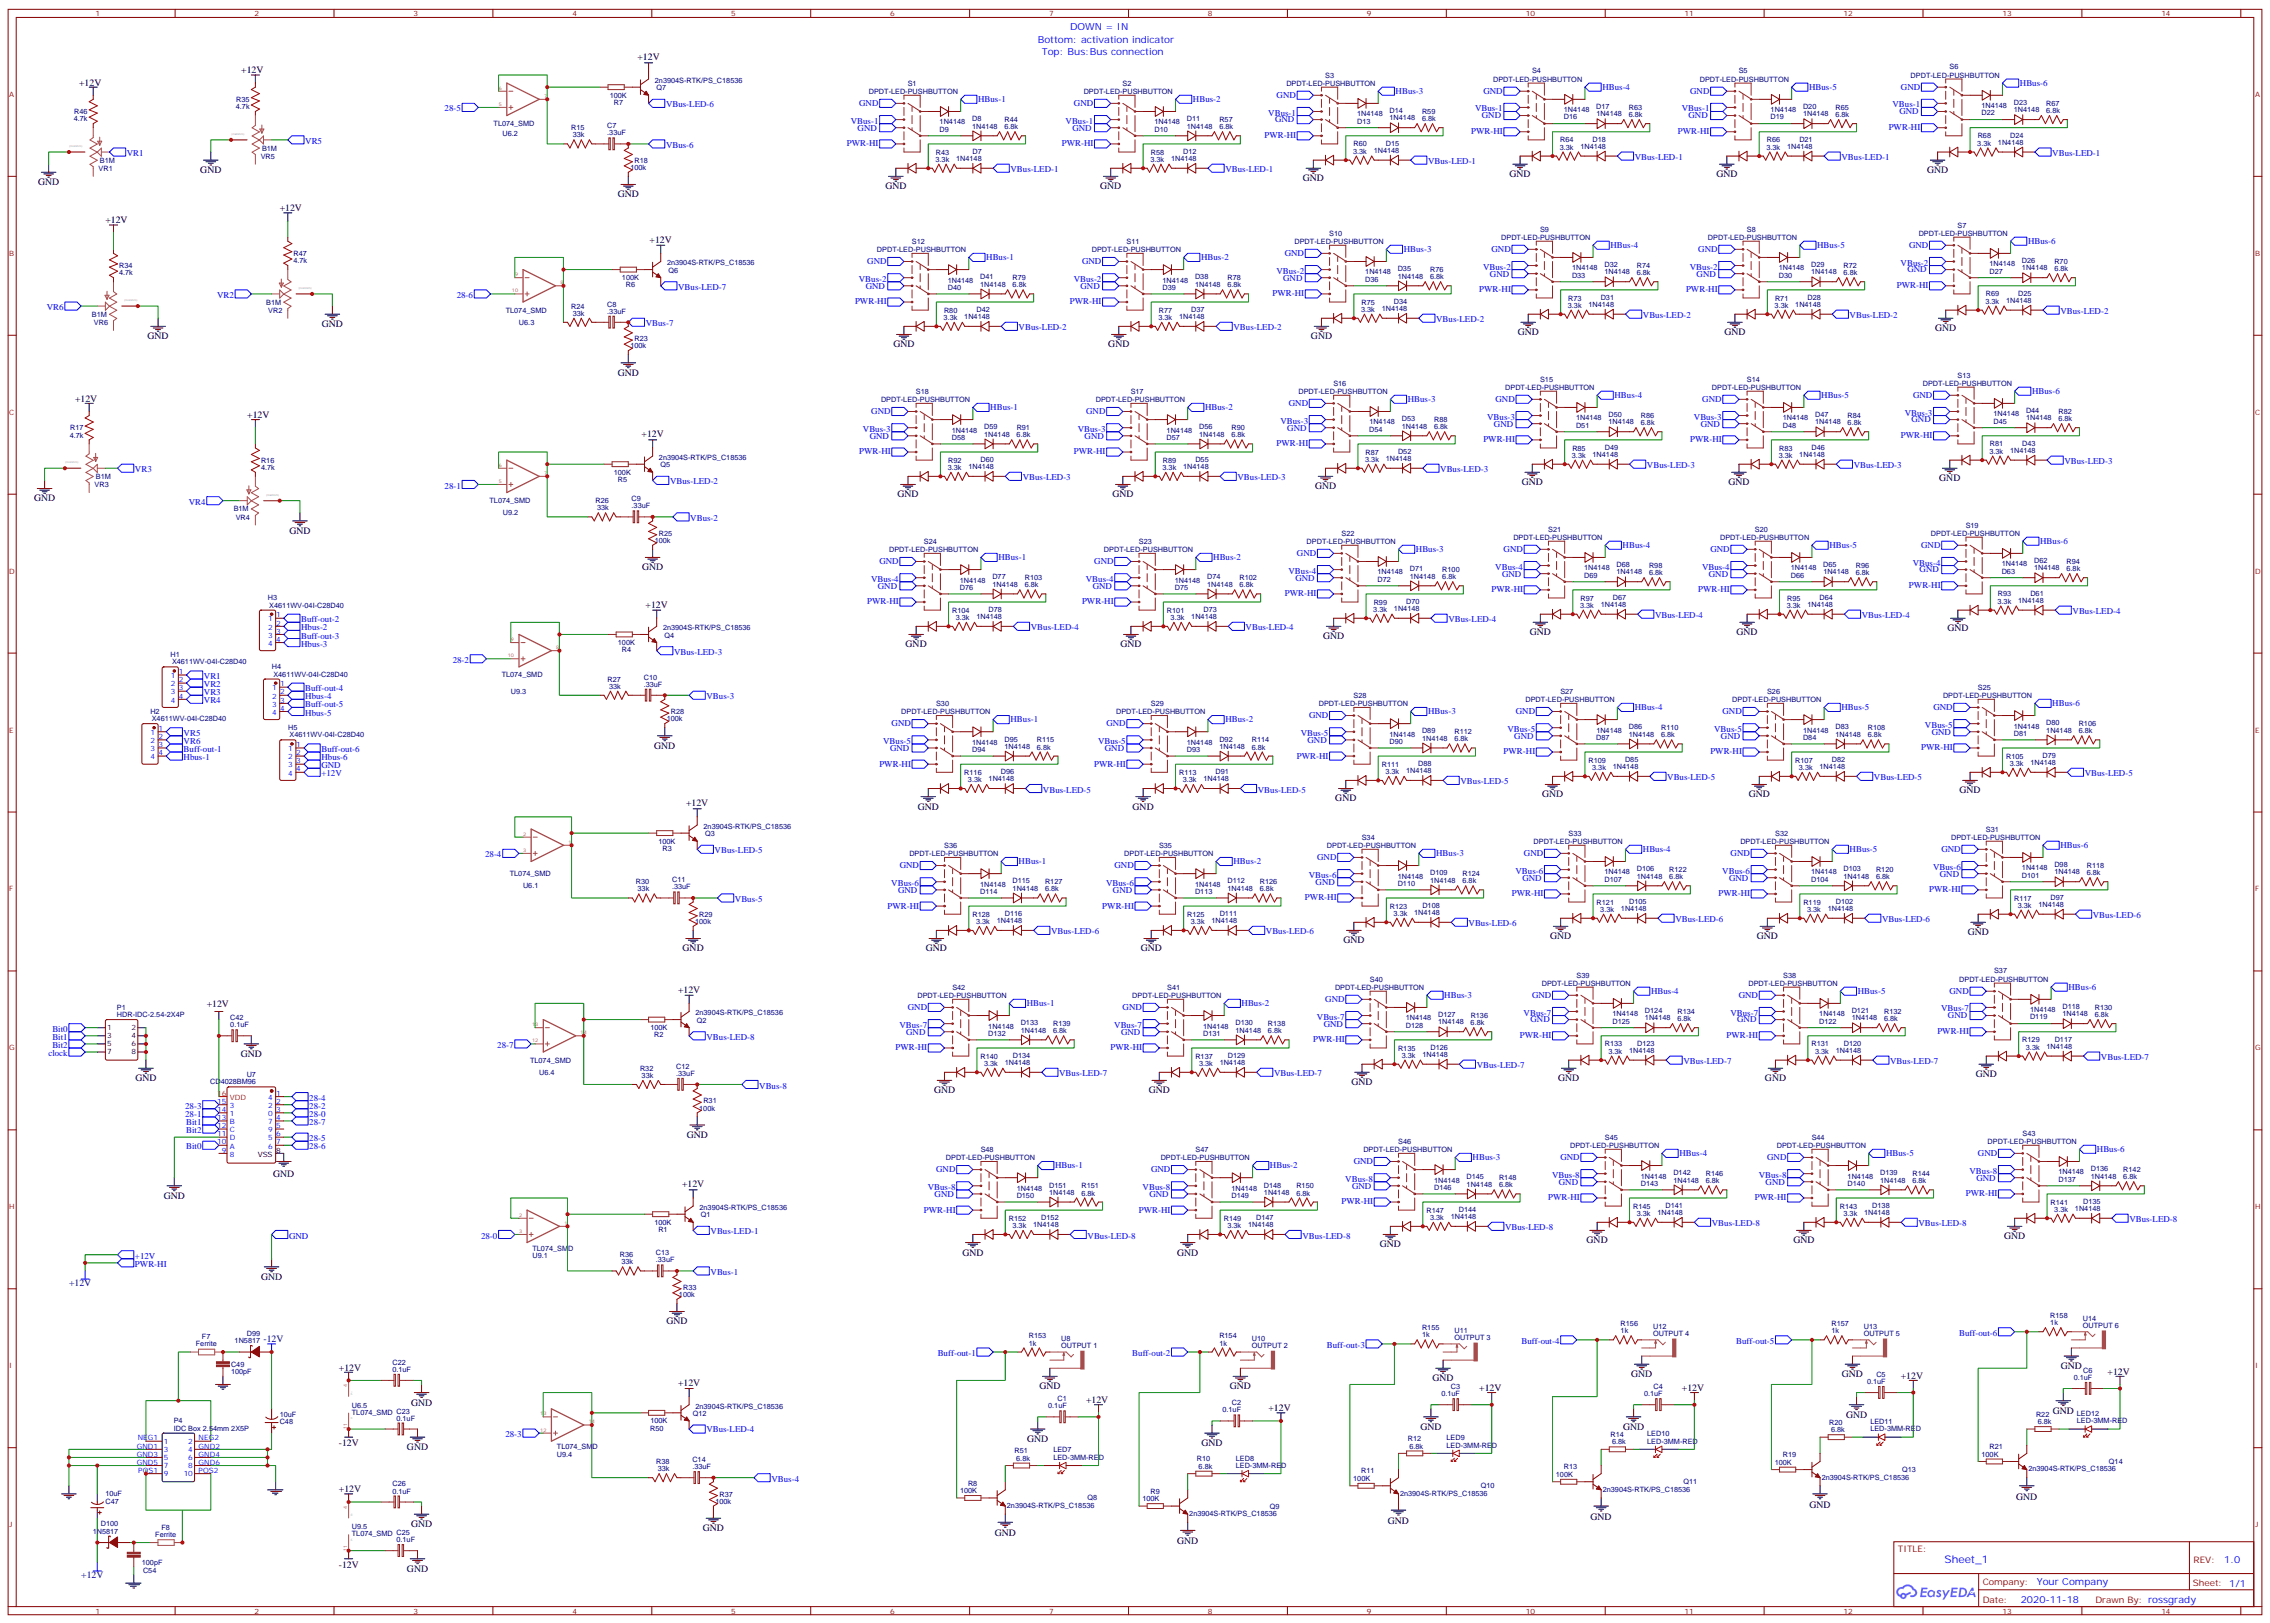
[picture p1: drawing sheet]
<svg xmlns="http://www.w3.org/2000/svg" width="988mm" height="706mm" viewBox="0 0 988 706" stroke-linecap="round" stroke-linejoin="round" font-family="sans-serif">
<defs><g id="words">
<text font-size="4.6" fill="#00f" x="846.2" y="679.8">Sheet_1</text>
<g font-size="4.2" fill="#00f">
<text x="465.7" y="13.2">DOWN = IN</text>
<text x="451.6" y="18.5">Bottom: activation indicator</text>
<text x="453.3" y="23.8">Top: Bus:Bus connection</text>
<text x="967.9" y="680.1">1.0</text>
<text x="886.3" y="689.6">Your Company</text>
<text x="879.3" y="697.4">2020-11-18</text>
</g>
<g font-size="4.2">
<text x="277.4" y="26.3">+12V</text>
<text x="105" y="31.9">+12V</text>
<text x="34.4" y="37.2">+12V</text>
<text x="87.2" y="75.3">GND</text>
<text x="656.9" y="77.1">GND</text>
<text x="746.9" y="77.1">GND</text>
<text x="838.6" y="75.3">GND</text>
<text x="16.6" y="80.6">GND</text>
<text x="385.3" y="82.4">GND</text>
<text x="478.7" y="82.4">GND</text>
<text x="566.9" y="78.8">GND</text>
<text x="268.8" y="85.9">GND</text>
<text x="121.7" y="91.9">+12V</text>
<text x="45.9" y="97.2">+12V</text>
<text x="282.7" y="105.7">+12V</text>
<text x="140.1" y="142.3">GND</text>
<text x="64.2" y="147.6">GND</text>
<text x="570.5" y="147.6">GND</text>
<text x="660.4" y="145.9">GND</text>
<text x="750.4" y="145.9">GND</text>
<text x="842.1" y="144.1">GND</text>
<text x="388.8" y="151.2">GND</text>
<text x="482.3" y="151.2">GND</text>
<text x="268.8" y="163.5">GND</text>
<text x="32.7" y="174.8">+12V</text>
<text x="107.6" y="181.9">+12V</text>
<text x="279.2" y="190.3">+12V</text>
<text x="843.9" y="209.4">GND</text>
<text x="572.2" y="212.9">GND</text>
<text x="662.2" y="211.1">GND</text>
<text x="752.2" y="211.1">GND</text>
<text x="14.8" y="218.2">GND</text>
<text x="390.6" y="216.4">GND</text>
<text x="484" y="216.4">GND</text>
<text x="125.9" y="232.3">GND</text>
<text x="279.4" y="248.2">GND</text>
<text x="280.9" y="264.4">+12V</text>
<text x="847.4" y="274.6">GND</text>
<text x="394.1" y="281.7">GND</text>
<text x="487.6" y="281.7">GND</text>
<text x="575.8" y="278.2">GND</text>
<text x="665.7" y="276.4">GND</text>
<text x="755.7" y="276.4">GND</text>
<text x="284.7" y="325.8">GND</text>
<text x="671" y="347">GND</text>
<text x="761" y="347">GND</text>
<text x="852.7" y="345.2">GND</text>
<text x="298.6" y="350.8">+12V</text>
<text x="399.4" y="352.2">GND</text>
<text x="492.9" y="352.2">GND</text>
<text x="581.1" y="348.7">GND</text>
<text x="856.2" y="406.9">GND</text>
<text x="297" y="414">GND</text>
<text x="402.9" y="414">GND</text>
<text x="496.4" y="414">GND</text>
<text x="584.6" y="410.5">GND</text>
<text x="674.5" y="408.7">GND</text>
<text x="764.5" y="408.7">GND</text>
<text x="295" y="432">+12V</text>
<text x="90" y="438.3">+12V</text>
<text x="104.8" y="459.8">GND</text>
<text x="58.9" y="470.4">GND</text>
<text x="588.1" y="472.2">GND</text>
<text x="678.1" y="470.4">GND</text>
<text x="768" y="470.4">GND</text>
<text x="859.7" y="468.7">GND</text>
<text x="406.4" y="475.7">GND</text>
<text x="499.9" y="475.7">GND</text>
<text x="298.8" y="495.1">GND</text>
<text x="118.9" y="512.1">GND</text>
<text x="71.3" y="521.6">GND</text>
<text x="296.8" y="516.6">+12V</text>
<text x="872.1" y="539.2">GND</text>
<text x="600.5" y="542.7">GND</text>
<text x="690.4" y="541">GND</text>
<text x="780.4" y="541">GND</text>
<text x="418.8" y="546.3">GND</text>
<text x="512.3" y="546.3">GND</text>
<text x="113.6" y="556.9">GND</text>
<text x="290" y="576.3">GND</text>
<text x="147.5" y="596.4">+12V</text>
<text x="709.8" y="599.2">GND</text>
<text x="801.5" y="599.2">GND</text>
<text x="827.1" y="599.9">+12V</text>
<text x="896.8" y="595.7">GND</text>
<text x="917.1" y="598.1">+12V</text>
<text x="295" y="603.1">+12V</text>
<text x="452.3" y="604.5">GND</text>
<text x="535.2" y="604.5">GND</text>
<text x="623.4" y="601">GND</text>
<text x="643.7" y="605.2">+12V</text>
<text x="731.9" y="605.2">+12V</text>
<text x="178.9" y="611.5">GND</text>
<text x="472.6" y="610.5">+12V</text>
<text x="552" y="614">+12V</text>
<text x="803.3" y="616.8">GND</text>
<text x="893.3" y="615.1">GND</text>
<text x="618.1" y="622.1">GND</text>
<text x="706.3" y="622.1">GND</text>
<text x="147.5" y="629.2">-12V</text>
<text x="447" y="627.4">GND</text>
<text x="522.8" y="629.2">GND</text>
<text x="177.1" y="630.9">GND</text>
<text x="147.5" y="649.3">+12V</text>
<text x="877.4" y="652.5">GND</text>
<text x="787.4" y="656">GND</text>
<text x="178.9" y="664.5">GND</text>
<text x="604" y="663.1">GND</text>
<text x="692.1" y="661.3">GND</text>
<text x="305.9" y="666.2">GND</text>
<text x="432.9" y="668.4">GND</text>
<text x="512.2" y="671.9">GND</text>
<text x="147.5" y="682.1">-12V</text>
<text x="177.1" y="683.9">GND</text>
</g>
<g font-size="4.2" fill="#000080">
<text x="30.1" y="559.7">+12V</text>
<text x="114.7" y="584">-12V</text>
<text x="35.3" y="686.7">+12V</text>
</g>
<g font-size="3.9" fill="#00f">
<text x="607.3" y="40.7">HBus-3</text>
<text x="645.5" y="40.7">GND</text>
<text x="697.3" y="39">HBus-4</text>
<text x="735.4" y="40.7">GND</text>
<text x="787.2" y="39">HBus-5</text>
<text x="827.2" y="39">GND</text>
<text x="878.9" y="37.2">HBus-6</text>
<text x="289.8" y="46.7">VBus-LED-6</text>
<text x="373.9" y="46">GND</text>
<text x="425.6" y="44.3">HBus-1</text>
<text x="467.3" y="46">GND</text>
<text x="519.1" y="44.3">HBus-2</text>
<text x="555.5" y="42.5">GND</text>
<text x="823.5" y="46.7">VBus-1</text>
<text x="193.5" y="48.5">28-5</text>
<text x="370.2" y="53.8">VBus-1</text>
<text x="463.7" y="53.8">VBus-1</text>
<text x="551.9" y="50.3">VBus-1</text>
<text x="554.8" y="53.3">GND</text>
<text x="641.8" y="48.5">VBus-1</text>
<text x="644.8" y="51.5">GND</text>
<text x="731.8" y="48.5">VBus-1</text>
<text x="734.8" y="51.5">GND</text>
<text x="826.5" y="49.8">GND</text>
<text x="373.2" y="56.8">GND</text>
<text x="466.7" y="56.8">GND</text>
<text x="640.2" y="58.4">PWR-HI</text>
<text x="730.1" y="58.4">PWR-HI</text>
<text x="821.9" y="56.6">PWR-HI</text>
<text x="132.8" y="62.6">VR5</text>
<text x="289.8" y="64.4">VBus-6</text>
<text x="368.5" y="63.7">PWR-HI</text>
<text x="462" y="63.7">PWR-HI</text>
<text x="550.2" y="60.1">PWR-HI</text>
<text x="55.2" y="67.9">VR1</text>
<text x="621.4" y="71.4">VBus-LED-1</text>
<text x="711.4" y="69.7">VBus-LED-1</text>
<text x="801.3" y="69.7">VBus-LED-1</text>
<text x="893.1" y="67.9">VBus-LED-1</text>
<text x="439.7" y="75">VBus-LED-1</text>
<text x="533.2" y="75">VBus-LED-1</text>
<text x="700.8" y="107.8">HBus-4</text>
<text x="790.8" y="107.8">HBus-5</text>
<text x="830.7" y="107.8">GND</text>
<text x="882.5" y="106">HBus-6</text>
<text x="429.2" y="113.1">HBus-1</text>
<text x="522.6" y="113.1">HBus-2</text>
<text x="559.1" y="111.3">GND</text>
<text x="610.8" y="109.5">HBus-3</text>
<text x="649" y="109.5">GND</text>
<text x="739" y="109.5">GND</text>
<text x="377.4" y="114.8">GND</text>
<text x="470.9" y="114.8">GND</text>
<text x="555.4" y="119.1">VBus-2</text>
<text x="645.4" y="117.3">VBus-2</text>
<text x="735.3" y="117.3">VBus-2</text>
<text x="827.1" y="115.5">VBus-2</text>
<text x="830" y="118.5">GND</text>
<text x="373.7" y="122.6">VBus-2</text>
<text x="376.7" y="125.6">GND</text>
<text x="467.2" y="122.6">VBus-2</text>
<text x="470.2" y="125.6">GND</text>
<text x="558.4" y="122.1">GND</text>
<text x="648.3" y="120.3">GND</text>
<text x="738.3" y="120.3">GND</text>
<text x="825.4" y="125.4">PWR-HI</text>
<text x="94.5" y="129.6">VR2</text>
<text x="198.7" y="129.6">28-6</text>
<text x="295.1" y="126.1">VBus-LED-7</text>
<text x="553.7" y="128.9">PWR-HI</text>
<text x="643.7" y="127.2">PWR-HI</text>
<text x="733.7" y="127.2">PWR-HI</text>
<text x="20.4" y="134.9">VR6</text>
<text x="372.1" y="132.5">PWR-HI</text>
<text x="465.6" y="132.5">PWR-HI</text>
<text x="896.6" y="136.7">VBus-LED-2</text>
<text x="281" y="142">VBus-7</text>
<text x="443.3" y="143.8">VBus-LED-2</text>
<text x="536.8" y="143.8">VBus-LED-2</text>
<text x="624.9" y="140.2">VBus-LED-2</text>
<text x="714.9" y="138.5">VBus-LED-2</text>
<text x="804.9" y="138.5">VBus-LED-2</text>
<text x="702.6" y="173">HBus-4</text>
<text x="792.5" y="173">HBus-5</text>
<text x="832.5" y="173">GND</text>
<text x="884.2" y="171.3">HBus-6</text>
<text x="430.9" y="178.3">HBus-1</text>
<text x="524.4" y="178.3">HBus-2</text>
<text x="560.8" y="176.6">GND</text>
<text x="612.6" y="174.8">HBus-3</text>
<text x="650.8" y="174.8">GND</text>
<text x="740.7" y="174.8">GND</text>
<text x="379.1" y="180.1">GND</text>
<text x="472.6" y="180.1">GND</text>
<text x="557.2" y="184.3">VBus-3</text>
<text x="647.1" y="182.6">VBus-3</text>
<text x="650.1" y="185.6">GND</text>
<text x="737.1" y="182.6">VBus-3</text>
<text x="740.1" y="185.6">GND</text>
<text x="828.8" y="180.8">VBus-3</text>
<text x="831.8" y="183.8">GND</text>
<text x="375.5" y="187.9">VBus-3</text>
<text x="378.5" y="190.9">GND</text>
<text x="469" y="187.9">VBus-3</text>
<text x="471.9" y="190.9">GND</text>
<text x="560.1" y="187.3">GND</text>
<text x="827.1" y="190.7">PWR-HI</text>
<text x="373.8" y="197.7">PWR-HI</text>
<text x="467.3" y="197.7">PWR-HI</text>
<text x="555.5" y="194.2">PWR-HI</text>
<text x="645.5" y="192.4">PWR-HI</text>
<text x="735.4" y="192.4">PWR-HI</text>
<text x="716.7" y="203.7">VBus-LED-3</text>
<text x="806.6" y="203.7">VBus-LED-3</text>
<text x="898.3" y="202">VBus-LED-3</text>
<text x="58.7" y="205.5">VR3</text>
<text x="445" y="209">VBus-LED-3</text>
<text x="538.5" y="209">VBus-LED-3</text>
<text x="626.7" y="205.5">VBus-LED-3</text>
<text x="193.5" y="212.5">28-1</text>
<text x="291.6" y="210.8">VBus-LED-2</text>
<text x="82.1" y="219.6">VR4</text>
<text x="300.4" y="226.7">VBus-2</text>
<text x="706.1" y="238.3">HBus-4</text>
<text x="796" y="238.3">HBus-5</text>
<text x="836" y="238.3">GND</text>
<text x="887.8" y="236.5">HBus-6</text>
<text x="382.7" y="245.4">GND</text>
<text x="434.4" y="243.6">HBus-1</text>
<text x="476.2" y="245.4">GND</text>
<text x="527.9" y="243.6">HBus-2</text>
<text x="564.4" y="241.8">GND</text>
<text x="616.1" y="240.1">HBus-3</text>
<text x="654.3" y="240.1">GND</text>
<text x="744.3" y="240.1">GND</text>
<text x="560.7" y="249.6">VBus-4</text>
<text x="650.7" y="247.8">VBus-4</text>
<text x="653.6" y="250.8">GND</text>
<text x="740.6" y="247.8">VBus-4</text>
<text x="743.6" y="250.8">GND</text>
<text x="832.3" y="246.1">VBus-4</text>
<text x="835.3" y="249.1">GND</text>
<text x="379" y="253.1">VBus-4</text>
<text x="382" y="256.1">GND</text>
<text x="472.5" y="253.1">VBus-4</text>
<text x="475.5" y="256.1">GND</text>
<text x="563.7" y="252.6">GND</text>
<text x="649" y="257.7">PWR-HI</text>
<text x="739" y="257.7">PWR-HI</text>
<text x="830.7" y="255.9">PWR-HI</text>
<text x="377.4" y="263">PWR-HI</text>
<text x="470.8" y="263">PWR-HI</text>
<text x="559" y="259.5">PWR-HI</text>
<text x="720.2" y="269">VBus-LED-4</text>
<text x="810.2" y="269">VBus-LED-4</text>
<text x="901.9" y="267.2">VBus-LED-4</text>
<text x="131.1" y="274.3">Hbus-2</text>
<text x="131.1" y="270.8">Buff-out-2</text>
<text x="448.6" y="274.3">VBus-LED-4</text>
<text x="542" y="274.3">VBus-LED-4</text>
<text x="630.2" y="270.8">VBus-LED-4</text>
<text x="131.1" y="281.3">Hbus-3</text>
<text x="131.1" y="277.8">Buff-out-3</text>
<text x="293.3" y="284.9">VBus-LED-3</text>
<text x="197" y="288.4">28-2</text>
<text x="88.7" y="299">VR2</text>
<text x="88.7" y="295.5">VR1</text>
<text x="88.7" y="302.5">VR3</text>
<text x="132.8" y="304.3">Hbus-4</text>
<text x="132.8" y="300.7">Buff-out-4</text>
<text x="307.4" y="304.3">VBus-3</text>
<text x="88.7" y="306">VR4</text>
<text x="132.8" y="311.3">Hbus-5</text>
<text x="132.8" y="307.8">Buff-out-5</text>
<text x="621.4" y="310.6">HBus-3</text>
<text x="659.6" y="310.6">GND</text>
<text x="711.4" y="308.9">HBus-4</text>
<text x="749.6" y="310.6">GND</text>
<text x="801.3" y="308.9">HBus-5</text>
<text x="841.3" y="308.9">GND</text>
<text x="893.1" y="307.1">HBus-6</text>
<text x="388" y="315.9">GND</text>
<text x="439.7" y="314.1">HBus-1</text>
<text x="481.4" y="315.9">GND</text>
<text x="533.2" y="314.1">HBus-2</text>
<text x="569.6" y="312.4">GND</text>
<text x="837.6" y="316.6">VBus-5</text>
<text x="79.9" y="323.7">VR6</text>
<text x="79.9" y="320.1">VR5</text>
<text x="384.3" y="323.7">VBus-5</text>
<text x="477.8" y="323.7">VBus-5</text>
<text x="566" y="320.1">VBus-5</text>
<text x="569" y="323.2">GND</text>
<text x="656" y="318.4">VBus-5</text>
<text x="658.9" y="321.4">GND</text>
<text x="745.9" y="318.4">VBus-5</text>
<text x="748.9" y="321.4">GND</text>
<text x="840.6" y="319.6">GND</text>
<text x="79.9" y="327.2">Buff-out-1</text>
<text x="139.9" y="327.2">Buff-out-6</text>
<text x="387.3" y="326.7">GND</text>
<text x="480.8" y="326.7">GND</text>
<text x="654.3" y="328.3">PWR-HI</text>
<text x="744.2" y="328.3">PWR-HI</text>
<text x="836" y="326.5">PWR-HI</text>
<text x="79.9" y="330.7">Hbus-1</text>
<text x="139.9" y="334.3">GND</text>
<text x="139.9" y="330.7">Hbus-6</text>
<text x="382.6" y="333.6">PWR-HI</text>
<text x="476.1" y="333.6">PWR-HI</text>
<text x="564.3" y="330">PWR-HI</text>
<text x="139.9" y="337.8">+12V</text>
<text x="635.5" y="341.3">VBus-LED-5</text>
<text x="725.5" y="339.5">VBus-LED-5</text>
<text x="815.4" y="339.5">VBus-LED-5</text>
<text x="907.2" y="337.8">VBus-LED-5</text>
<text x="453.8" y="344.8">VBus-LED-5</text>
<text x="547.3" y="344.8">VBus-LED-5</text>
<text x="311" y="371.3">VBus-LED-5</text>
<text x="714.9" y="370.6">HBus-4</text>
<text x="804.9" y="370.6">HBus-5</text>
<text x="844.8" y="370.6">GND</text>
<text x="896.6" y="368.8">HBus-6</text>
<text x="211.1" y="373.1">28-4</text>
<text x="391.5" y="377.6">GND</text>
<text x="443.3" y="375.9">HBus-1</text>
<text x="485" y="377.6">GND</text>
<text x="536.8" y="375.9">HBus-2</text>
<text x="573.2" y="374.1">GND</text>
<text x="624.9" y="372.4">HBus-3</text>
<text x="663.1" y="372.4">GND</text>
<text x="753.1" y="372.4">GND</text>
<text x="569.5" y="381.9">VBus-6</text>
<text x="659.5" y="380.1">VBus-6</text>
<text x="662.4" y="383.1">GND</text>
<text x="749.4" y="380.1">VBus-6</text>
<text x="752.4" y="383.1">GND</text>
<text x="841.2" y="378.4">VBus-6</text>
<text x="844.1" y="381.4">GND</text>
<text x="387.8" y="385.4">VBus-6</text>
<text x="390.8" y="388.4">GND</text>
<text x="481.3" y="385.4">VBus-6</text>
<text x="484.3" y="388.4">GND</text>
<text x="572.5" y="384.9">GND</text>
<text x="657.8" y="390">PWR-HI</text>
<text x="747.8" y="390">PWR-HI</text>
<text x="839.5" y="388.2">PWR-HI</text>
<text x="319.8" y="392.5">VBus-5</text>
<text x="386.2" y="395.3">PWR-HI</text>
<text x="479.7" y="395.3">PWR-HI</text>
<text x="567.9" y="391.8">PWR-HI</text>
<text x="729" y="401.3">VBus-LED-6</text>
<text x="819" y="401.3">VBus-LED-6</text>
<text x="910.7" y="399.5">VBus-LED-6</text>
<text x="457.4" y="406.6">VBus-LED-6</text>
<text x="550.9" y="406.6">VBus-LED-6</text>
<text x="639.1" y="403">VBus-LED-6</text>
<text x="900.1" y="430.6">HBus-6</text>
<text x="446.8" y="437.6">HBus-1</text>
<text x="540.3" y="437.6">HBus-2</text>
<text x="576.7" y="435.9">GND</text>
<text x="628.5" y="434.1">HBus-3</text>
<text x="666.7" y="434.1">GND</text>
<text x="718.4" y="432.3">HBus-4</text>
<text x="756.6" y="434.1">GND</text>
<text x="808.4" y="432.3">HBus-5</text>
<text x="848.3" y="432.3">GND</text>
<text x="395" y="439.4">GND</text>
<text x="488.5" y="439.4">GND</text>
<text x="573.1" y="443.6">VBus-7</text>
<text x="663" y="441.9">VBus-7</text>
<text x="753" y="441.9">VBus-7</text>
<text x="844.7" y="440.1">VBus-7</text>
<text x="847.7" y="443.1">GND</text>
<text x="22.8" y="448.9">Bit0</text>
<text x="391.4" y="447.1">VBus-7</text>
<text x="484.9" y="447.1">VBus-7</text>
<text x="576" y="446.6">GND</text>
<text x="666" y="444.9">GND</text>
<text x="755.9" y="444.9">GND</text>
<text x="843" y="450">PWR-HI</text>
<text x="22.8" y="456">Bit2</text>
<text x="22.8" y="452.4">Bit1</text>
<text x="216.4" y="456">28-7</text>
<text x="307.4" y="452.4">VBus-LED-8</text>
<text x="394.3" y="450.2">GND</text>
<text x="487.8" y="450.2">GND</text>
<text x="571.4" y="453.5">PWR-HI</text>
<text x="661.3" y="451.7">PWR-HI</text>
<text x="751.3" y="451.7">PWR-HI</text>
<text x="21.1" y="459.5">clock</text>
<text x="389.7" y="457">PWR-HI</text>
<text x="483.2" y="457">PWR-HI</text>
<text x="914.2" y="461.3">VBus-LED-7</text>
<text x="642.6" y="464.8">VBus-LED-7</text>
<text x="732.5" y="463">VBus-LED-7</text>
<text x="822.5" y="463">VBus-LED-7</text>
<text x="330.4" y="473.6">VBus-8</text>
<text x="460.9" y="468.3">VBus-LED-7</text>
<text x="554.4" y="468.3">VBus-LED-7</text>
<text x="134.6" y="478.9">28-4</text>
<text x="80.6" y="482.4">28-3</text>
<text x="80.6" y="486">28-1</text>
<text x="134.6" y="482.4">28-2</text>
<text x="134.6" y="486">28-0</text>
<text x="81" y="489.5">Bit1</text>
<text x="134.6" y="489.5">28-7</text>
<text x="81" y="493">Bit2</text>
<text x="134.6" y="496.5">28-5</text>
<text x="81" y="500.1">Bit0</text>
<text x="134.6" y="500.1">28-6</text>
<text x="730.8" y="502.9">HBus-4</text>
<text x="820.7" y="502.9">HBus-5</text>
<text x="860.7" y="502.9">GND</text>
<text x="912.5" y="501.1">HBus-6</text>
<text x="407.4" y="509.9">GND</text>
<text x="459.1" y="508.2">HBus-1</text>
<text x="500.9" y="509.9">GND</text>
<text x="552.6" y="508.2">HBus-2</text>
<text x="589" y="506.4">GND</text>
<text x="640.8" y="504.6">HBus-3</text>
<text x="679" y="504.6">GND</text>
<text x="769" y="504.6">GND</text>
<text x="585.4" y="514.2">VBus-8</text>
<text x="675.4" y="512.4">VBus-8</text>
<text x="678.3" y="515.4">GND</text>
<text x="765.3" y="512.4">VBus-8</text>
<text x="768.3" y="515.4">GND</text>
<text x="857" y="510.6">VBus-8</text>
<text x="860" y="513.7">GND</text>
<text x="403.7" y="517.7">VBus-8</text>
<text x="406.7" y="520.7">GND</text>
<text x="497.2" y="517.7">VBus-8</text>
<text x="500.2" y="520.7">GND</text>
<text x="588.4" y="517.2">GND</text>
<text x="855.4" y="520.5">PWR-HI</text>
<text x="402.1" y="527.6">PWR-HI</text>
<text x="495.5" y="527.6">PWR-HI</text>
<text x="583.7" y="524.1">PWR-HI</text>
<text x="673.7" y="522.3">PWR-HI</text>
<text x="763.6" y="522.3">PWR-HI</text>
<text x="744.9" y="533.6">VBus-LED-8</text>
<text x="834.8" y="533.6">VBus-LED-8</text>
<text x="926.6" y="531.8">VBus-LED-8</text>
<text x="125.8" y="538.9">GND</text>
<text x="209.3" y="538.9">28-0</text>
<text x="309.2" y="537.1">VBus-LED-1</text>
<text x="473.3" y="538.9">VBus-LED-8</text>
<text x="566.7" y="538.9">VBus-LED-8</text>
<text x="654.9" y="535.3">VBus-LED-8</text>
<text x="58.7" y="551.2">PWR-HI</text>
<text x="58.7" y="547.7">+12V</text>
<text x="309.2" y="554.7">VBus-1</text>
<text x="852.5" y="581.2">Buff-out-6</text>
<text x="577.4" y="586.5">Buff-out-3</text>
<text x="662" y="584.7">Buff-out-4</text>
<text x="755.5" y="584.7">Buff-out-5</text>
<text x="408" y="590">Buff-out-1</text>
<text x="492.7" y="590">Buff-out-2</text>
<text x="307.4" y="623.1">VBus-LED-4</text>
<text x="219.9" y="625.3">28-3</text>
<text x="335.7" y="644.7">VBus-4</text>
</g>
<g font-size="3.9" fill="#800">
<text x="825.9" y="675.4">TITLE:</text>
<text x="954.5" y="680.1">REV:</text>
<text x="862.8" y="689.6">Company:</text>
<text x="954.1" y="690.2">Sheet: 1/1</text>
<text x="862.8" y="697.3">Date:</text>
<text x="911.8" y="697.4">Drawn By: rossgrady</text>
</g>
<g font-size="3.2" fill="#800">
<text x="41.6" y="7.1">1</text>
<text x="110.8" y="7.1">2</text>
<text x="179.9" y="7.1">3</text>
<text x="249.1" y="7.1">4</text>
<text x="318.2" y="7.1">5</text>
<text x="387.3" y="7.1">6</text>
<text x="456.5" y="7.1">7</text>
<text x="525.6" y="7.1">8</text>
<text x="594.8" y="7.1">9</text>
<text x="663.9" y="7.1">10</text>
<text x="733.1" y="7.1">11</text>
<text x="802.2" y="7.1">12</text>
<text x="871.4" y="7.1">13</text>
<text x="940.5" y="7.1">14</text>
<text x="4.1" y="42.2">A</text>
<text x="981.3" y="42.2">A</text>
<text x="4.1" y="111.3">B</text>
<text x="981.3" y="111.3">B</text>
<text x="4.1" y="180.4">C</text>
<text x="981.3" y="180.4">C</text>
<text x="4.1" y="249.6">D</text>
<text x="981.3" y="249.6">D</text>
<text x="4.1" y="318.7">E</text>
<text x="981.3" y="318.7">E</text>
<text x="4.1" y="387.9">F</text>
<text x="981.3" y="387.9">F</text>
<text x="4.1" y="457">G</text>
<text x="981.3" y="457">G</text>
<text x="4.1" y="526.2">H</text>
<text x="981.3" y="526.2">H</text>
<text x="4.1" y="595.3">I</text>
<text x="981.3" y="595.3">I</text>
<text x="4.1" y="664.5">J</text>
<text x="981.3" y="664.5">J</text>
<text x="41.6" y="702">1</text>
<text x="110.8" y="702">2</text>
<text x="179.9" y="702">3</text>
<text x="249.1" y="702">4</text>
<text x="318.2" y="702">5</text>
<text x="387.3" y="702">6</text>
<text x="456.5" y="702">7</text>
<text x="525.6" y="702">8</text>
<text x="594.8" y="702">9</text>
<text x="663.9" y="702">10</text>
<text x="733.1" y="702">11</text>
<text x="802.2" y="702">12</text>
<text x="871.4" y="702">13</text>
<text x="940.5" y="702">14</text>
</g>
<g font-size="3.2" fill="#000080">
<text x="576.7" y="33.7">S3</text>
<text x="649.7" y="35.5">DPDT-LED-PUSHBUTTON</text>
<text x="666.6" y="32">S4</text>
<text x="739.7" y="35.5">DPDT-LED-PUSHBUTTON</text>
<text x="756.6" y="32">S5</text>
<text x="831.4" y="33.8">DPDT-LED-PUSHBUTTON</text>
<text x="848.3" y="30.2">S6</text>
<text x="285" y="36.1">2n3904S-RTK/PS_C18536</text>
<text x="285.6" y="39.2">Q7</text>
<text x="378.1" y="40.8">DPDT-LED-PUSHBUTTON</text>
<text x="395" y="37.3">S1</text>
<text x="471.6" y="40.8">DPDT-LED-PUSHBUTTON</text>
<text x="488.5" y="37.3">S2</text>
<text x="559.8" y="37.3">DPDT-LED-PUSHBUTTON</text>
<text x="102.7" y="47.5">4.7k</text>
<text x="102.8" y="44.3">R35</text>
<text x="265.4" y="42.5">100K</text>
<text x="267.1" y="45.7">R7</text>
<text x="694.6" y="47.5">D17</text>
<text x="708.7" y="47.8">R63</text>
<text x="784.6" y="47.5">D20</text>
<text x="798.7" y="47.8">R65</text>
<text x="862.2" y="47.1">1N4148</text>
<text x="876.3" y="45.7">D23</text>
<text x="890.4" y="46.1">R67</text>
<text x="32.1" y="52.8">4.7k</text>
<text x="32.3" y="49.6">R46</text>
<text x="423" y="52.8">D8</text>
<text x="437.1" y="53.1">R44</text>
<text x="516.5" y="52.8">D11</text>
<text x="530.6" y="53.1">R57</text>
<text x="590.6" y="53.8">D13</text>
<text x="590.6" y="50.6">1N4148</text>
<text x="604.7" y="49.3">D14</text>
<text x="604.7" y="52.4">1N4148</text>
<text x="618.8" y="52.7">6.8k</text>
<text x="618.8" y="49.6">R59</text>
<text x="680.5" y="52">D16</text>
<text x="680.5" y="48.9">1N4148</text>
<text x="694.6" y="50.6">1N4148</text>
<text x="708.7" y="51">6.8k</text>
<text x="770.5" y="52">D19</text>
<text x="770.5" y="48.9">1N4148</text>
<text x="784.6" y="50.6">1N4148</text>
<text x="798.7" y="51">6.8k</text>
<text x="862.2" y="50.2">D22</text>
<text x="876.3" y="48.9">1N4148</text>
<text x="890.4" y="49.2">6.8k</text>
<text x="214.8" y="54.9">TL074_SMD</text>
<text x="218.7" y="59.1">U6.2</text>
<text x="248.5" y="56.7">R15</text>
<text x="249.2" y="59.8">33k</text>
<text x="264.2" y="58.9">.33uF</text>
<text x="264.2" y="55.9">C7</text>
<text x="408.9" y="57.3">D9</text>
<text x="408.9" y="54.2">1N4148</text>
<text x="423" y="55.9">1N4148</text>
<text x="437.1" y="56.3">6.8k</text>
<text x="502.4" y="57.3">D10</text>
<text x="502.4" y="54.2">1N4148</text>
<text x="516.5" y="55.9">1N4148</text>
<text x="530.6" y="56.3">6.8k</text>
<text x="874.7" y="59.8">D24</text>
<text x="114" y="65.6">B1M</text>
<text x="588.9" y="63.7">R60</text>
<text x="603.1" y="63.4">D15</text>
<text x="678.7" y="65.1">3.3k</text>
<text x="678.9" y="62">R64</text>
<text x="687.7" y="64.7">1N4148</text>
<text x="693" y="61.6">D18</text>
<text x="768.7" y="65.1">3.3k</text>
<text x="768.9" y="62">R66</text>
<text x="777.7" y="64.7">1N4148</text>
<text x="783" y="61.6">D21</text>
<text x="860.4" y="63.3">3.3k</text>
<text x="860.6" y="60.2">R68</text>
<text x="869.4" y="63">1N4148</text>
<text x="43.5" y="70.9">B1M</text>
<text x="113.5" y="69.1">VR5</text>
<text x="276.1" y="70.8">R18</text>
<text x="407.1" y="70.4">3.3k</text>
<text x="407.3" y="67.2">R43</text>
<text x="416.1" y="70">1N4148</text>
<text x="423.1" y="66.9">D7</text>
<text x="500.6" y="70.4">3.3k</text>
<text x="500.8" y="67.2">R58</text>
<text x="509.6" y="70">1N4148</text>
<text x="514.9" y="66.9">D12</text>
<text x="588.8" y="66.9">3.3k</text>
<text x="597.8" y="66.5">1N4148</text>
<text x="42.9" y="74.4">VR1</text>
<text x="274.3" y="74">100k</text>
<text x="670.2" y="100.8">S9</text>
<text x="760.1" y="100.8">S8</text>
<text x="851.9" y="99">S7</text>
<text x="396.8" y="106.1">S12</text>
<text x="490.3" y="106.1">S11</text>
<text x="563.3" y="106.1">DPDT-LED-PUSHBUTTON</text>
<text x="578.4" y="102.5">S10</text>
<text x="653.2" y="104.3">DPDT-LED-PUSHBUTTON</text>
<text x="743.2" y="104.3">DPDT-LED-PUSHBUTTON</text>
<text x="834.9" y="102.6">DPDT-LED-PUSHBUTTON</text>
<text x="127.7" y="111.3">R47</text>
<text x="381.6" y="109.6">DPDT-LED-PUSHBUTTON</text>
<text x="475.1" y="109.6">DPDT-LED-PUSHBUTTON</text>
<text x="51.9" y="119.9">4.7k</text>
<text x="51.9" y="116.6">R34</text>
<text x="127.7" y="114.6">4.7k</text>
<text x="290.3" y="115.4">2n3904S-RTK/PS_C18536</text>
<text x="290.9" y="118.6">Q6</text>
<text x="594.1" y="119.4">1N4148</text>
<text x="608.2" y="118">D35</text>
<text x="622.3" y="118.4">R76</text>
<text x="684.1" y="117.7">1N4148</text>
<text x="698.2" y="116.3">D32</text>
<text x="698.2" y="119.4">1N4148</text>
<text x="712.3" y="119.8">6.8k</text>
<text x="712.3" y="116.6">R74</text>
<text x="774" y="117.7">1N4148</text>
<text x="788.1" y="116.3">D29</text>
<text x="788.1" y="119.4">1N4148</text>
<text x="802.2" y="119.8">6.8k</text>
<text x="802.2" y="116.6">R72</text>
<text x="865.7" y="119">D27</text>
<text x="865.7" y="115.9">1N4148</text>
<text x="879.8" y="114.5">D26</text>
<text x="879.8" y="117.7">1N4148</text>
<text x="893.9" y="118">6.8k</text>
<text x="894" y="114.9">R70</text>
<text x="270.7" y="121.9">100K</text>
<text x="272.4" y="125.1">R6</text>
<text x="412.4" y="122.9">1N4148</text>
<text x="426.5" y="121.6">D41</text>
<text x="426.5" y="124.7">1N4148</text>
<text x="440.6" y="125.1">6.8k</text>
<text x="440.6" y="121.9">R79</text>
<text x="505.9" y="122.9">1N4148</text>
<text x="520" y="121.6">D38</text>
<text x="520" y="124.7">1N4148</text>
<text x="534.1" y="125.1">6.8k</text>
<text x="534.1" y="121.9">R78</text>
<text x="594.1" y="122.5">D36</text>
<text x="608.2" y="121.2">1N4148</text>
<text x="622.3" y="121.5">6.8k</text>
<text x="684.1" y="120.8">D33</text>
<text x="774" y="120.8">D30</text>
<text x="412.4" y="126.1">D40</text>
<text x="505.9" y="126.1">D39</text>
<text x="682.4" y="130.7">R73</text>
<text x="696.5" y="130.4">D31</text>
<text x="772.4" y="130.7">R71</text>
<text x="786.5" y="130.4">D28</text>
<text x="864.1" y="129">R69</text>
<text x="872.9" y="131.8">1N4148</text>
<text x="878.2" y="128.6">D25</text>
<text x="40" y="137.9">B1M</text>
<text x="115.8" y="132.6">B1M</text>
<text x="116.7" y="136.1">VR2</text>
<text x="220.1" y="136">TL074_SMD</text>
<text x="248.5" y="134.3">R24</text>
<text x="249.2" y="137.4">33k</text>
<text x="264.2" y="136.5">.33uF</text>
<text x="264.2" y="133.5">C8</text>
<text x="410.8" y="136">R80</text>
<text x="424.9" y="135.7">D42</text>
<text x="504.3" y="136">R77</text>
<text x="518.4" y="135.7">D37</text>
<text x="592.3" y="135.6">3.3k</text>
<text x="592.5" y="132.5">R75</text>
<text x="601.3" y="135.3">1N4148</text>
<text x="606.6" y="132.2">D34</text>
<text x="682.3" y="133.9">3.3k</text>
<text x="691.2" y="133.5">1N4148</text>
<text x="772.2" y="133.9">3.3k</text>
<text x="781.2" y="133.5">1N4148</text>
<text x="863.9" y="132.1">3.3k</text>
<text x="40.9" y="141.4">VR6</text>
<text x="225.8" y="141.3">U6.3</text>
<text x="410.6" y="139.2">3.3k</text>
<text x="419.6" y="138.8">1N4148</text>
<text x="504.1" y="139.2">3.3k</text>
<text x="513.1" y="138.8">1N4148</text>
<text x="276.1" y="148.4">R23</text>
<text x="274.3" y="151.6">100k</text>
<text x="580.2" y="167.8">S16</text>
<text x="670.2" y="166">S15</text>
<text x="760.1" y="166">S14</text>
<text x="836.7" y="167.8">DPDT-LED-PUSHBUTTON</text>
<text x="851.8" y="164.3">S13</text>
<text x="398.5" y="171.3">S18</text>
<text x="492" y="171.3">S17</text>
<text x="565" y="171.4">DPDT-LED-PUSHBUTTON</text>
<text x="655" y="169.6">DPDT-LED-PUSHBUTTON</text>
<text x="745" y="169.6">DPDT-LED-PUSHBUTTON</text>
<text x="383.4" y="174.9">DPDT-LED-PUSHBUTTON</text>
<text x="476.9" y="174.9">DPDT-LED-PUSHBUTTON</text>
<text x="881.6" y="179.8">D44</text>
<text x="595.9" y="184.7">1N4148</text>
<text x="610" y="183.3">D53</text>
<text x="624.1" y="183.7">R88</text>
<text x="685.8" y="182.9">1N4148</text>
<text x="699.9" y="181.5">D50</text>
<text x="699.9" y="184.7">1N4148</text>
<text x="714" y="185">6.8k</text>
<text x="714" y="181.9">R86</text>
<text x="775.8" y="182.9">1N4148</text>
<text x="789.9" y="181.5">D47</text>
<text x="789.9" y="184.7">1N4148</text>
<text x="804" y="185">6.8k</text>
<text x="804" y="181.9">R84</text>
<text x="867.5" y="184.3">D45</text>
<text x="867.5" y="181.2">1N4148</text>
<text x="881.6" y="182.9">1N4148</text>
<text x="895.7" y="183.3">6.8k</text>
<text x="895.7" y="180.1">R82</text>
<text x="30.3" y="190.4">4.7k</text>
<text x="30.5" y="187.2">R17</text>
<text x="414.2" y="191.3">D58</text>
<text x="414.2" y="188.2">1N4148</text>
<text x="428.3" y="186.8">D59</text>
<text x="428.3" y="190">1N4148</text>
<text x="442.4" y="190.3">6.8k</text>
<text x="442.4" y="187.2">R91</text>
<text x="507.7" y="191.3">D57</text>
<text x="507.7" y="188.2">1N4148</text>
<text x="521.8" y="186.8">D56</text>
<text x="521.8" y="190">1N4148</text>
<text x="535.9" y="190.3">6.8k</text>
<text x="535.9" y="187.2">R90</text>
<text x="595.9" y="187.8">D54</text>
<text x="610" y="186.4">1N4148</text>
<text x="624.1" y="186.8">6.8k</text>
<text x="685.8" y="186">D51</text>
<text x="775.8" y="186">D48</text>
<text x="594.2" y="197.8">R87</text>
<text x="608.3" y="197.4">D52</text>
<text x="684.2" y="196">R85</text>
<text x="698.3" y="195.7">D49</text>
<text x="774.2" y="196">R83</text>
<text x="788.3" y="195.7">D46</text>
<text x="865.7" y="197.4">3.3k</text>
<text x="865.9" y="194.2">R81</text>
<text x="874.7" y="197">1N4148</text>
<text x="880" y="193.9">D43</text>
<text x="113.6" y="201.3">R16</text>
<text x="286.8" y="200.1">2n3904S-RTK/PS_C18536</text>
<text x="287.4" y="203.3">Q5</text>
<text x="412.6" y="201.3">R92</text>
<text x="426.7" y="200.9">D60</text>
<text x="506" y="201.3">R89</text>
<text x="520.2" y="200.9">D55</text>
<text x="594.1" y="200.9">3.3k</text>
<text x="603.1" y="200.6">1N4148</text>
<text x="684" y="199.1">3.3k</text>
<text x="693" y="198.8">1N4148</text>
<text x="774" y="199.1">3.3k</text>
<text x="783" y="198.8">1N4148</text>
<text x="41.7" y="208.4">B1M</text>
<text x="113.6" y="204.5">4.7k</text>
<text x="267.1" y="206.6">100K</text>
<text x="268.8" y="209.7">R5</text>
<text x="412.4" y="204.4">3.3k</text>
<text x="421.4" y="204.1">1N4148</text>
<text x="505.9" y="204.4">3.3k</text>
<text x="514.9" y="204.1">1N4148</text>
<text x="41.2" y="212">VR3</text>
<text x="213" y="218.9">TL074_SMD</text>
<text x="259.1" y="218.9">R26</text>
<text x="274.8" y="221.2">.33uF</text>
<text x="274.8" y="218.1">C9</text>
<text x="101.7" y="222.5">B1M</text>
<text x="102.6" y="226.1">VR4</text>
<text x="218.8" y="224.2">U9.2</text>
<text x="259.8" y="222.1">33k</text>
<text x="286.7" y="233.1">R25</text>
<text x="583.7" y="233.1">S22</text>
<text x="673.7" y="231.3">S21</text>
<text x="763.7" y="231.3">S20</text>
<text x="840.2" y="233.1">DPDT-LED-PUSHBUTTON</text>
<text x="855.4" y="229.5">S19</text>
<text x="284.9" y="236.3">100k</text>
<text x="402.1" y="236.6">S24</text>
<text x="495.5" y="236.6">S23</text>
<text x="568.6" y="236.6">DPDT-LED-PUSHBUTTON</text>
<text x="658.5" y="234.9">DPDT-LED-PUSHBUTTON</text>
<text x="748.5" y="234.9">DPDT-LED-PUSHBUTTON</text>
<text x="386.9" y="240.2">DPDT-LED-PUSHBUTTON</text>
<text x="480.4" y="240.2">DPDT-LED-PUSHBUTTON</text>
<text x="885.1" y="245">D62</text>
<text x="899.2" y="245.4">R94</text>
<text x="599.4" y="249.9">1N4148</text>
<text x="613.5" y="248.6">D71</text>
<text x="613.5" y="251.7">1N4148</text>
<text x="627.6" y="248.9">R100</text>
<text x="689.3" y="251.3">D69</text>
<text x="689.3" y="248.2">1N4148</text>
<text x="703.5" y="246.8">D68</text>
<text x="703.5" y="249.9">1N4148</text>
<text x="717.6" y="250.3">6.8k</text>
<text x="717.6" y="247.2">R98</text>
<text x="779.3" y="251.3">D66</text>
<text x="779.3" y="248.2">1N4148</text>
<text x="793.4" y="246.8">D65</text>
<text x="793.4" y="249.9">1N4148</text>
<text x="807.5" y="250.3">6.8k</text>
<text x="807.5" y="247.2">R96</text>
<text x="871" y="249.5">D63</text>
<text x="871" y="246.4">1N4148</text>
<text x="885.1" y="248.2">1N4148</text>
<text x="899.2" y="248.5">6.8k</text>
<text x="417.7" y="256.6">D76</text>
<text x="417.7" y="253.5">1N4148</text>
<text x="431.8" y="252.1">D77</text>
<text x="431.8" y="255.2">1N4148</text>
<text x="445.9" y="255.6">6.8k</text>
<text x="445.9" y="252.5">R103</text>
<text x="511.2" y="256.6">D75</text>
<text x="511.2" y="253.5">1N4148</text>
<text x="525.3" y="252.1">D74</text>
<text x="525.3" y="255.2">1N4148</text>
<text x="539.4" y="255.6">6.8k</text>
<text x="539.4" y="252.5">R102</text>
<text x="599.4" y="253.1">D72</text>
<text x="627.6" y="252.1">6.8k</text>
<text x="116.6" y="261.2">H3</text>
<text x="597.8" y="263">R99</text>
<text x="611.9" y="262.7">D70</text>
<text x="687.7" y="261.3">R97</text>
<text x="701.8" y="260.9">D67</text>
<text x="777.7" y="261.3">R95</text>
<text x="791.8" y="260.9">D64</text>
<text x="869.2" y="262.6">3.3k</text>
<text x="869.4" y="259.5">R93</text>
<text x="878.2" y="262.3">1N4148</text>
<text x="883.5" y="259.2">D61</text>
<text x="117.2" y="264.4">X4611WV-04I-C28D40</text>
<text x="414.3" y="266.6">R104</text>
<text x="415.9" y="269.7">3.3k</text>
<text x="424.9" y="269.3">1N4148</text>
<text x="430.2" y="266.2">D78</text>
<text x="507.8" y="266.6">R101</text>
<text x="509.4" y="269.7">3.3k</text>
<text x="518.4" y="269.3">1N4148</text>
<text x="523.7" y="266.2">D73</text>
<text x="597.6" y="266.2">3.3k</text>
<text x="606.6" y="265.8">1N4148</text>
<text x="687.5" y="264.4">3.3k</text>
<text x="696.5" y="264.1">1N4148</text>
<text x="777.5" y="264.4">3.3k</text>
<text x="786.5" y="264.1">1N4148</text>
<text x="288.5" y="274.2">2n3904S-RTK/PS_C18536</text>
<text x="268.9" y="280.6">100K</text>
<text x="289.1" y="277.4">Q4</text>
<text x="74.2" y="285.8">H1</text>
<text x="270.6" y="283.8">R4</text>
<text x="74.9" y="289.1">X4611WV-04I-C28D40</text>
<text x="118.3" y="291.1">H4</text>
<text x="118.9" y="294.4">X4611WV-04I-C28D40</text>
<text x="218.3" y="294.8">TL074_SMD</text>
<text x="264.4" y="296.6">R27</text>
<text x="265.1" y="299.7">33k</text>
<text x="280.1" y="298.8">.33uF</text>
<text x="280.1" y="295.7">C10</text>
<text x="222.3" y="301.8">U9.3</text>
<text x="589" y="303.6">S28</text>
<text x="663.8" y="305.4">DPDT-LED-PUSHBUTTON</text>
<text x="679" y="301.8">S27</text>
<text x="753.8" y="305.4">DPDT-LED-PUSHBUTTON</text>
<text x="768.9" y="301.8">S26</text>
<text x="845.5" y="303.7">DPDT-LED-PUSHBUTTON</text>
<text x="860.7" y="300.1">S25</text>
<text x="65.4" y="310.5">H2</text>
<text x="292" y="310.7">R28</text>
<text x="392.2" y="310.7">DPDT-LED-PUSHBUTTON</text>
<text x="407.3" y="307.1">S30</text>
<text x="485.7" y="310.7">DPDT-LED-PUSHBUTTON</text>
<text x="500.8" y="307.1">S29</text>
<text x="573.9" y="307.2">DPDT-LED-PUSHBUTTON</text>
<text x="66" y="313.8">X4611WV-04I-C28D40</text>
<text x="125.4" y="317.6">H5</text>
<text x="290.2" y="313.9">100k</text>
<text x="708.7" y="317.4">D86</text>
<text x="722.9" y="317.7">R110</text>
<text x="798.7" y="317.4">D83</text>
<text x="812.8" y="317.7">R108</text>
<text x="876.3" y="317">1N4148</text>
<text x="890.4" y="315.6">D80</text>
<text x="904.5" y="316">R106</text>
<text x="126" y="320.9">X4611WV-04I-C28D40</text>
<text x="437.1" y="322.7">D95</text>
<text x="451.2" y="323">R115</text>
<text x="530.6" y="322.7">D92</text>
<text x="544.7" y="323">R114</text>
<text x="604.7" y="323.6">D90</text>
<text x="604.7" y="320.5">1N4148</text>
<text x="618.8" y="319.1">D89</text>
<text x="618.8" y="322.3">1N4148</text>
<text x="632.9" y="322.6">6.8k</text>
<text x="632.9" y="319.5">R112</text>
<text x="694.6" y="321.9">D87</text>
<text x="694.6" y="318.7">1N4148</text>
<text x="708.7" y="320.5">1N4148</text>
<text x="722.9" y="320.9">6.8k</text>
<text x="784.6" y="321.9">D84</text>
<text x="784.6" y="318.7">1N4148</text>
<text x="798.7" y="320.5">1N4148</text>
<text x="812.8" y="320.9">6.8k</text>
<text x="876.3" y="320.1">D81</text>
<text x="890.4" y="318.7">1N4148</text>
<text x="904.5" y="319.1">6.8k</text>
<text x="423" y="327.2">D94</text>
<text x="423" y="324">1N4148</text>
<text x="437.1" y="325.8">1N4148</text>
<text x="451.2" y="326.1">6.8k</text>
<text x="516.5" y="327.2">D93</text>
<text x="516.5" y="324">1N4148</text>
<text x="530.6" y="325.8">1N4148</text>
<text x="544.7" y="326.1">6.8k</text>
<text x="888.8" y="329.7">D79</text>
<text x="601.3" y="333.6">R111</text>
<text x="617.2" y="333.2">D88</text>
<text x="691.3" y="331.8">R109</text>
<text x="692.8" y="335">3.3k</text>
<text x="701.8" y="334.6">1N4148</text>
<text x="707.1" y="331.5">D85</text>
<text x="781.2" y="331.8">R107</text>
<text x="782.8" y="335">3.3k</text>
<text x="791.8" y="334.6">1N4148</text>
<text x="797.1" y="331.5">D82</text>
<text x="872.9" y="330.1">R105</text>
<text x="874.5" y="333.2">3.3k</text>
<text x="883.5" y="332.8">1N4148</text>
<text x="419.6" y="337.1">R116</text>
<text x="421.2" y="340.3">3.3k</text>
<text x="430.2" y="339.9">1N4148</text>
<text x="435.5" y="336.8">D96</text>
<text x="513.1" y="337.1">R113</text>
<text x="514.7" y="340.3">3.3k</text>
<text x="523.7" y="339.9">1N4148</text>
<text x="529" y="336.8">D91</text>
<text x="602.9" y="336.7">3.3k</text>
<text x="611.9" y="336.4">1N4148</text>
<text x="306.2" y="360.6">2n3904S-RTK/PS_C18536</text>
<text x="306.8" y="363.8">Q3</text>
<text x="592.6" y="365.3">S34</text>
<text x="682.5" y="363.6">S33</text>
<text x="772.5" y="363.6">S32</text>
<text x="849" y="365.4">DPDT-LED-PUSHBUTTON</text>
<text x="864.2" y="361.8">S31</text>
<text x="286.5" y="367.1">100K</text>
<text x="288.2" y="370.2">R3</text>
<text x="410.9" y="368.9">S36</text>
<text x="504.4" y="368.9">S35</text>
<text x="577.4" y="368.9">DPDT-LED-PUSHBUTTON</text>
<text x="667.4" y="367.2">DPDT-LED-PUSHBUTTON</text>
<text x="757.3" y="367.2">DPDT-LED-PUSHBUTTON</text>
<text x="395.7" y="372.4">DPDT-LED-PUSHBUTTON</text>
<text x="489.2" y="372.4">DPDT-LED-PUSHBUTTON</text>
<text x="894" y="377.3">D98</text>
<text x="908.1" y="377.7">R118</text>
<text x="221.8" y="381.2">TL074_SMD</text>
<text x="292.5" y="383.9">C11</text>
<text x="608.2" y="382.2">1N4148</text>
<text x="622.3" y="380.9">D109</text>
<text x="622.3" y="384">1N4148</text>
<text x="636.4" y="381.2">R124</text>
<text x="698.2" y="383.6">D107</text>
<text x="698.2" y="380.5">1N4148</text>
<text x="712.3" y="379.1">D106</text>
<text x="712.3" y="382.2">1N4148</text>
<text x="726.4" y="382.6">6.8k</text>
<text x="726.4" y="379.5">R122</text>
<text x="788.1" y="383.6">D104</text>
<text x="788.1" y="380.5">1N4148</text>
<text x="802.2" y="379.1">D103</text>
<text x="802.2" y="382.2">1N4148</text>
<text x="816.3" y="382.6">6.8k</text>
<text x="816.3" y="379.5">R120</text>
<text x="879.8" y="381.8">D101</text>
<text x="879.8" y="378.7">1N4148</text>
<text x="894" y="380.5">1N4148</text>
<text x="908.1" y="380.8">6.8k</text>
<text x="227.6" y="386.5">U6.1</text>
<text x="276.7" y="384.7">R30</text>
<text x="277.4" y="387.9">33k</text>
<text x="292.5" y="387">.33uF</text>
<text x="426.5" y="388.9">D114</text>
<text x="426.5" y="385.8">1N4148</text>
<text x="440.6" y="384.4">D115</text>
<text x="440.6" y="387.5">1N4148</text>
<text x="454.7" y="387.9">6.8k</text>
<text x="454.7" y="384.7">R127</text>
<text x="520" y="388.9">D113</text>
<text x="520" y="385.8">1N4148</text>
<text x="534.1" y="384.4">D112</text>
<text x="534.1" y="387.5">1N4148</text>
<text x="548.2" y="387.9">6.8k</text>
<text x="548.2" y="384.7">R126</text>
<text x="608.2" y="385.4">D110</text>
<text x="636.4" y="384.4">6.8k</text>
<text x="604.8" y="395.3">R123</text>
<text x="618.9" y="395">D108</text>
<text x="694.8" y="393.6">R121</text>
<text x="708.9" y="393.2">D105</text>
<text x="784.7" y="393.6">R119</text>
<text x="798.8" y="393.2">D102</text>
<text x="876.5" y="391.8">R117</text>
<text x="878" y="394.9">3.3k</text>
<text x="887" y="394.6">1N4148</text>
<text x="892.3" y="391.4">D97</text>
<text x="304.3" y="398.9">R29</text>
<text x="423.1" y="398.9">R128</text>
<text x="424.7" y="402">3.3k</text>
<text x="433.7" y="401.6">1N4148</text>
<text x="437.3" y="398.5">D116</text>
<text x="516.6" y="398.9">R125</text>
<text x="518.2" y="402">3.3k</text>
<text x="527.2" y="401.6">1N4148</text>
<text x="530.7" y="398.5">D111</text>
<text x="606.4" y="398.5">3.3k</text>
<text x="615.4" y="398.1">1N4148</text>
<text x="696.4" y="396.7">3.3k</text>
<text x="705.4" y="396.3">1N4148</text>
<text x="786.3" y="396.7">3.3k</text>
<text x="795.3" y="396.3">1N4148</text>
<text x="302.5" y="402.1">100k</text>
<text x="686" y="425.3">S39</text>
<text x="776" y="425.3">S38</text>
<text x="867.7" y="423.6">S37</text>
<text x="414.4" y="430.6">S42</text>
<text x="507.9" y="430.6">S41</text>
<text x="580.9" y="430.7">DPDT-LED-PUSHBUTTON</text>
<text x="596.1" y="427.1">S40</text>
<text x="670.9" y="428.9">DPDT-LED-PUSHBUTTON</text>
<text x="760.8" y="428.9">DPDT-LED-PUSHBUTTON</text>
<text x="852.6" y="427.1">DPDT-LED-PUSHBUTTON</text>
<text x="399.2" y="434.2">DPDT-LED-PUSHBUTTON</text>
<text x="492.7" y="434.2">DPDT-LED-PUSHBUTTON</text>
<text x="50.9" y="442.6">HDR-IDC-2.54-2X4P</text>
<text x="50.9" y="439.4">P1</text>
<text x="100.2" y="443.9">C42</text>
<text x="302.6" y="441.8">2n3904S-RTK/PS_C18536</text>
<text x="611.7" y="444">1N4148</text>
<text x="625.8" y="442.6">D127</text>
<text x="640" y="443">R136</text>
<text x="701.7" y="442.2">1N4148</text>
<text x="715.8" y="440.8">D124</text>
<text x="715.8" y="444">1N4148</text>
<text x="729.9" y="441.2">R134</text>
<text x="791.7" y="442.2">1N4148</text>
<text x="805.8" y="440.8">D121</text>
<text x="805.8" y="444">1N4148</text>
<text x="819.9" y="441.2">R132</text>
<text x="883.4" y="443.6">D119</text>
<text x="883.4" y="440.4">1N4148</text>
<text x="897.5" y="439.1">D118</text>
<text x="897.5" y="442.2">1N4148</text>
<text x="911.6" y="442.6">6.8k</text>
<text x="911.6" y="439.4">R130</text>
<text x="100.2" y="447">0.1uF</text>
<text x="283" y="448.2">100K</text>
<text x="303.3" y="444.9">Q2</text>
<text x="430.1" y="447.5">1N4148</text>
<text x="444.2" y="446.1">D133</text>
<text x="444.2" y="449.3">1N4148</text>
<text x="458.3" y="449.6">6.8k</text>
<text x="458.3" y="446.5">R139</text>
<text x="523.5" y="447.5">1N4148</text>
<text x="537.6" y="446.1">D130</text>
<text x="537.7" y="449.3">1N4148</text>
<text x="551.8" y="449.6">6.8k</text>
<text x="551.8" y="446.5">R138</text>
<text x="611.7" y="447.1">D128</text>
<text x="625.8" y="445.7">1N4148</text>
<text x="639.9" y="446.1">6.8k</text>
<text x="701.7" y="445.3">D125</text>
<text x="729.9" y="444.3">6.8k</text>
<text x="791.6" y="445.3">D122</text>
<text x="819.9" y="444.3">6.8k</text>
<text x="284.7" y="451.4">R2</text>
<text x="430.1" y="450.6">D132</text>
<text x="523.5" y="450.6">D131</text>
<text x="698.3" y="455.3">R133</text>
<text x="712.4" y="454.9">D123</text>
<text x="788.3" y="455.3">R131</text>
<text x="802.4" y="454.9">D120</text>
<text x="880" y="453.5">R129</text>
<text x="894.1" y="453.2">D117</text>
<text x="426.7" y="460.6">R140</text>
<text x="440.8" y="460.2">D134</text>
<text x="520.2" y="460.6">R137</text>
<text x="534.3" y="460.2">D129</text>
<text x="608.3" y="457.1">R135</text>
<text x="609.9" y="460.2">3.3k</text>
<text x="618.9" y="459.8">1N4148</text>
<text x="622.5" y="456.7">D126</text>
<text x="699.9" y="458.4">3.3k</text>
<text x="708.9" y="458.1">1N4148</text>
<text x="789.9" y="458.4">3.3k</text>
<text x="798.8" y="458.1">1N4148</text>
<text x="881.6" y="456.7">3.3k</text>
<text x="890.6" y="456.3">1N4148</text>
<text x="230.7" y="462.4">TL074_SMD</text>
<text x="234.7" y="467.7">U6.4</text>
<text x="278.5" y="465.9">R32</text>
<text x="294.2" y="465.1">C12</text>
<text x="428.3" y="463.7">3.3k</text>
<text x="437.2" y="463.4">1N4148</text>
<text x="521.7" y="463.7">3.3k</text>
<text x="530.7" y="463.4">1N4148</text>
<text x="91.5" y="471.8">CD4028BM96</text>
<text x="107.3" y="468.7">U7</text>
<text x="279.2" y="469">33k</text>
<text x="294.2" y="468.1">.33uF</text>
<text x="304.3" y="483.2">100k</text>
<text x="306.1" y="480">R31</text>
<text x="608.4" y="497.6">S46</text>
<text x="698.4" y="495.9">S45</text>
<text x="788.3" y="495.9">S44</text>
<text x="864.9" y="497.7">DPDT-LED-PUSHBUTTON</text>
<text x="880.1" y="494.1">S43</text>
<text x="426.8" y="501.2">S48</text>
<text x="520.2" y="501.2">S47</text>
<text x="593.3" y="501.2">DPDT-LED-PUSHBUTTON</text>
<text x="683.2" y="499.4">DPDT-LED-PUSHBUTTON</text>
<text x="773.2" y="499.4">DPDT-LED-PUSHBUTTON</text>
<text x="411.6" y="504.7">DPDT-LED-PUSHBUTTON</text>
<text x="505.1" y="504.7">DPDT-LED-PUSHBUTTON</text>
<text x="909.8" y="509.6">D136</text>
<text x="923.9" y="510">R142</text>
<text x="624.1" y="514.5">1N4148</text>
<text x="638.2" y="513.2">D145</text>
<text x="652.3" y="513.5">R148</text>
<text x="714" y="515.9">D143</text>
<text x="714" y="512.8">1N4148</text>
<text x="728.1" y="511.4">D142</text>
<text x="728.2" y="514.5">1N4148</text>
<text x="742.3" y="514.9">6.8k</text>
<text x="742.3" y="511.7">R146</text>
<text x="804" y="515.9">D140</text>
<text x="804" y="512.8">1N4148</text>
<text x="818.1" y="511.4">D139</text>
<text x="818.1" y="514.5">1N4148</text>
<text x="832.2" y="514.9">6.8k</text>
<text x="832.2" y="511.7">R144</text>
<text x="895.7" y="514.1">D137</text>
<text x="895.7" y="511">1N4148</text>
<text x="909.8" y="512.8">1N4148</text>
<text x="923.9" y="513.1">6.8k</text>
<text x="442.4" y="521.2">D150</text>
<text x="442.4" y="518.1">1N4148</text>
<text x="456.5" y="516.7">D151</text>
<text x="456.5" y="519.8">1N4148</text>
<text x="470.6" y="520.2">6.8k</text>
<text x="470.6" y="517">R151</text>
<text x="535.9" y="521.2">D149</text>
<text x="535.9" y="518.1">1N4148</text>
<text x="550" y="516.7">D148</text>
<text x="550" y="519.8">1N4148</text>
<text x="564.1" y="520.2">6.8k</text>
<text x="564.1" y="517">R150</text>
<text x="624.1" y="517.7">D146</text>
<text x="638.2" y="516.3">1N4148</text>
<text x="652.3" y="516.6">6.8k</text>
<text x="304.4" y="526.4">2n3904S-RTK/PS_C18536</text>
<text x="620.7" y="527.6">R147</text>
<text x="634.8" y="527.3">D144</text>
<text x="710.7" y="525.9">R145</text>
<text x="724.8" y="525.5">D141</text>
<text x="800.6" y="525.9">R143</text>
<text x="814.7" y="525.5">D138</text>
<text x="892.3" y="524.1">R141</text>
<text x="893.9" y="527.2">3.3k</text>
<text x="902.9" y="526.9">1N4148</text>
<text x="906.4" y="523.7">D135</text>
<text x="284.8" y="532.9">100K</text>
<text x="305" y="529.6">Q1</text>
<text x="439" y="531.1">R152</text>
<text x="449.6" y="533.9">1N4148</text>
<text x="453.1" y="530.8">D152</text>
<text x="532.5" y="531.1">R149</text>
<text x="543.1" y="533.9">1N4148</text>
<text x="546.6" y="530.8">D147</text>
<text x="622.3" y="530.8">3.3k</text>
<text x="631.3" y="530.4">1N4148</text>
<text x="712.2" y="529">3.3k</text>
<text x="721.2" y="528.6">1N4148</text>
<text x="802.2" y="529">3.3k</text>
<text x="811.2" y="528.6">1N4148</text>
<text x="286.5" y="536">R1</text>
<text x="440.6" y="534.3">3.3k</text>
<text x="534.1" y="534.3">3.3k</text>
<text x="231.7" y="544.2">TL074_SMD</text>
<text x="231.7" y="547.3">U9.1</text>
<text x="269.7" y="547">R36</text>
<text x="270.4" y="550.2">33k</text>
<text x="285.4" y="549.3">.33uF</text>
<text x="285.4" y="546.2">C13</text>
<text x="297.3" y="561.2">R33</text>
<text x="295.5" y="564.4">100k</text>
<text x="892.2" y="573.4">R158</text>
<text x="906.3" y="574.6">U14</text>
<text x="107.4" y="581.1">D99</text>
<text x="618.8" y="581.9">1k</text>
<text x="618.8" y="578.7">R155</text>
<text x="632.9" y="579.9">U11</text>
<text x="705.2" y="580.1">1k</text>
<text x="705.2" y="576.9">R156</text>
<text x="719.4" y="581.2">OUTPUT 4</text>
<text x="719.4" y="578.1">U12</text>
<text x="796.9" y="580.1">1k</text>
<text x="796.9" y="576.9">R157</text>
<text x="811.1" y="581.2">OUTPUT 5</text>
<text x="811.1" y="578.1">U13</text>
<text x="892.2" y="576.6">1k</text>
<text x="906.3" y="577.7">OUTPUT 6</text>
<text x="85.2" y="585.8">Ferrite</text>
<text x="87.9" y="582.7">F7</text>
<text x="102.1" y="584.4">1N5817</text>
<text x="447.7" y="585.4">1k</text>
<text x="447.7" y="582.2">R153</text>
<text x="461.8" y="586.5">OUTPUT 1</text>
<text x="461.8" y="583.4">U8</text>
<text x="530.6" y="585.4">1k</text>
<text x="530.6" y="582.2">R154</text>
<text x="544.7" y="586.5">OUTPUT 2</text>
<text x="544.7" y="583.4">U10</text>
<text x="632.9" y="583">OUTPUT 3</text>
<text x="170.8" y="593.8">C22</text>
<text x="100.5" y="597.9">100pF</text>
<text x="100.5" y="594.6">C49</text>
<text x="170.8" y="596.9">0.1uF</text>
<text x="816.5" y="599.1">C5</text>
<text x="906.4" y="597.4">C6</text>
<text x="631.3" y="604.4">C3</text>
<text x="719.5" y="604.4">C4</text>
<text x="812.4" y="602.2">0.1uF</text>
<text x="902.4" y="600.4">0.1uF</text>
<text x="460.2" y="609.7">C1</text>
<text x="536" y="611.5">C2</text>
<text x="627.2" y="607.5">0.1uF</text>
<text x="715.4" y="607.5">0.1uF</text>
<text x="121.7" y="616.4">10uF</text>
<text x="153.1" y="615.5">TL074_SMD C23</text>
<text x="153.1" y="612.4">U6.5</text>
<text x="301.5" y="616">Q12</text>
<text x="302.6" y="612.9">2n3904S-RTK/PS_C18536</text>
<text x="456.1" y="612.8">0.1uF</text>
<text x="532" y="614.5">0.1uF</text>
<text x="886" y="616.4">R22</text>
<text x="903.7" y="616.1">LED12</text>
<text x="75.6" y="622.5">IDC Box 2.54mm 2X5P</text>
<text x="75.6" y="619.3">P4</text>
<text x="121.7" y="619.6">C48</text>
<text x="172.5" y="618.1">0.1uF</text>
<text x="282.9" y="622.5">R50</text>
<text x="283" y="619.3">100K</text>
<text x="796" y="619.9">R20</text>
<text x="796.8" y="623.2">6.8k</text>
<text x="813.9" y="622.8">LED-3MM-RED</text>
<text x="813.9" y="619.6">LED11</text>
<text x="886.7" y="619.7">6.8k</text>
<text x="903.7" y="619.3">LED-3MM-RED</text>
<text x="612.6" y="627">R12</text>
<text x="629.5" y="629.9">LED-3MM-RED</text>
<text x="629.5" y="626.6">LED9</text>
<text x="700.8" y="625.2">R14</text>
<text x="701.5" y="628.5">6.8k</text>
<text x="716.8" y="628.1">LED-3MM-RED</text>
<text x="716.8" y="624.9">LED10</text>
<text x="242.3" y="630.6">TL074_SMD</text>
<text x="242.3" y="633.7">U9.4</text>
<text x="441.5" y="632.3">R51</text>
<text x="442.2" y="635.5">6.8k</text>
<text x="458.4" y="635.2">LED-3MM-RED</text>
<text x="458.4" y="631.9">LED7</text>
<text x="520.9" y="635.8">R10</text>
<text x="537.8" y="635.5">LED8</text>
<text x="613.3" y="630.2">6.8k</text>
<text x="775.8" y="634">R19</text>
<text x="862.3" y="633.8">100K</text>
<text x="865.7" y="630.5">R21</text>
<text x="285.6" y="637">R38</text>
<text x="286.3" y="640.1">33k</text>
<text x="301.3" y="639.2">.33uF</text>
<text x="301.3" y="636.2">C14</text>
<text x="521.6" y="639.1">6.8k</text>
<text x="537.8" y="638.7">LED-3MM-RED</text>
<text x="592.3" y="641.1">R11</text>
<text x="680.5" y="639.3">R13</text>
<text x="772.3" y="637.3">100K</text>
<text x="827.8" y="640.5">Q13</text>
<text x="882.6" y="640.2">2n3904S-RTK/PS_C18536</text>
<text x="917.7" y="637">Q14</text>
<text x="170.8" y="646.8">C26</text>
<text x="421.2" y="646.4">R8</text>
<text x="588.9" y="644.3">100K</text>
<text x="644.3" y="647.5">Q10</text>
<text x="677" y="642.6">100K</text>
<text x="732.5" y="645.8">Q11</text>
<text x="792.7" y="643.7">2n3904S-RTK/PS_C18536</text>
<text x="45.9" y="650.8">10uF</text>
<text x="170.8" y="649.8">0.1uF</text>
<text x="313.1" y="651.1">R37</text>
<text x="417.8" y="649.6">100K</text>
<text x="473.2" y="652.8">Q8</text>
<text x="497.1" y="653.2">100K</text>
<text x="500.6" y="649.9">R9</text>
<text x="609.2" y="650.8">2n3904S-RTK/PS_C18536</text>
<text x="697.4" y="649">2n3904S-RTK/PS_C18536</text>
<text x="45.9" y="654.2">C47</text>
<text x="311.3" y="654.3">100k</text>
<text x="438.1" y="656.1">2n3904S-RTK/PS_C18536</text>
<text x="517.5" y="659.6">2n3904S-RTK/PS_C18536</text>
<text x="552.6" y="656.4">Q9</text>
<text x="43.9" y="664">D100</text>
<text x="70.2" y="665.6">F8</text>
<text x="153.1" y="665.3">U9.5</text>
<text x="40.4" y="667.3">1N5817</text>
<text x="67.6" y="668.7">Ferrite</text>
<text x="153.1" y="668.4">TL074_SMD C25</text>
<text x="172.5" y="671">0.1uF</text>
<text x="61.7" y="680.8">100pF</text>
<text x="62.3" y="684.6">C54</text>
</g>
<g font-size="3.2" fill="#00f">
<text x="120.1" y="268.6">1</text>
<text x="116.6" y="270.4">1</text>
<text x="116.6" y="273.9">2</text>
<text x="120.1" y="272.2">2</text>
<text x="120.1" y="275.7">3</text>
<text x="116.6" y="277.5">3</text>
<text x="116.6" y="281">4</text>
<text x="120.1" y="279.2">4</text>
<text x="77.8" y="293.3">1</text>
<text x="74.3" y="295.1">1</text>
<text x="74.3" y="298.6">2</text>
<text x="77.8" y="296.9">2</text>
<text x="121.9" y="298.6">1</text>
<text x="74.3" y="302.2">3</text>
<text x="74.3" y="305.7">4</text>
<text x="77.8" y="300.4">3</text>
<text x="77.8" y="303.9">4</text>
<text x="118.4" y="300.4">1</text>
<text x="118.4" y="303.9">2</text>
<text x="121.9" y="302.2">2</text>
<text x="121.9" y="305.7">3</text>
<text x="118.4" y="307.4">3</text>
<text x="118.4" y="311">4</text>
<text x="121.9" y="309.2">4</text>
<text x="65.5" y="319.8">1</text>
<text x="65.5" y="323.3">2</text>
<text x="69" y="318">1</text>
<text x="69" y="321.6">2</text>
<text x="65.5" y="326.8">3</text>
<text x="69" y="325.1">3</text>
<text x="69" y="328.6">4</text>
<text x="125.4" y="326.8">1</text>
<text x="128.9" y="325.1">1</text>
<text x="128.9" y="328.6">2</text>
<text x="65.5" y="330.4">4</text>
<text x="125.4" y="330.4">2</text>
<text x="125.4" y="333.9">3</text>
<text x="128.9" y="332.1">3</text>
<text x="128.9" y="335.7">4</text>
<text x="125.4" y="337.4">4</text>
<text x="116.6" y="478.5">4</text>
<text x="120.1" y="476.8">1</text>
<text x="94.6" y="483.8">14</text>
<text x="94.6" y="480.3">15</text>
<text x="100.1" y="485.6">1</text>
<text x="100.1" y="482.1">3</text>
<text x="116.6" y="482.1">2</text>
<text x="116.6" y="485.6">0</text>
<text x="120.1" y="480.3">2</text>
<text x="120.1" y="483.8">3</text>
<text x="94.6" y="490.9">12</text>
<text x="94.6" y="487.4">13</text>
<text x="100.1" y="489.1">B</text>
<text x="116.6" y="489.1">7</text>
<text x="120.1" y="487.4">4</text>
<text x="120.1" y="490.9">5</text>
<text x="94.6" y="497.9">10</text>
<text x="94.6" y="494.4">11</text>
<text x="100.1" y="496.2">D</text>
<text x="100.1" y="492.7">C</text>
<text x="116.6" y="492.7">9</text>
<text x="116.6" y="496.2">5</text>
<text x="120.1" y="494.4">6</text>
<text x="120.1" y="497.9">7</text>
<text x="96.6" y="501.5">9</text>
<text x="100.1" y="503.2">8</text>
<text x="100.1" y="499.7">A</text>
<text x="116.6" y="499.7">6</text>
<text x="59.9" y="626.7">NEG1</text>
<text x="71.3" y="628.1">1</text>
<text x="81.9" y="628.1">2</text>
<text x="86.4" y="626.7">NEG2</text>
<text x="59.5" y="630.2">GND1</text>
<text x="59.5" y="633.8">GND3</text>
<text x="71.3" y="631.6">3</text>
<text x="71.3" y="635.2">5</text>
<text x="81.9" y="631.6">4</text>
<text x="81.9" y="635.2">6</text>
<text x="86.4" y="630.2">GND2</text>
<text x="86.4" y="633.8">GND4</text>
<text x="59.5" y="637.3">GND5</text>
<text x="60.2" y="640.8">POS1</text>
<text x="71.3" y="638.7">7</text>
<text x="81.9" y="638.7">8</text>
<text x="86.4" y="637.3">GND6</text>
<text x="86.4" y="640.8">POS2</text>
<text x="71.3" y="642.2">9</text>
<text x="79.9" y="642.2">10</text>
</g>
<g font-size="3.2">
<text x="46.6" y="448.2">1</text>
<text x="57.2" y="448.2">2</text>
<text x="46.6" y="451.7">3</text>
<text x="46.6" y="455.3">5</text>
<text x="57.2" y="451.7">4</text>
<text x="57.2" y="455.3">6</text>
<text x="46.6" y="458.8">7</text>
<text x="57.2" y="458.8">8</text>
<text x="112.1" y="503.2">VSS</text>
<text x="120.1" y="501.5">8</text>
</g>
<g font-size="3.2" fill="#f00">
<text x="94.6" y="476.8">16</text>
<text x="100.1" y="478.5">VDD</text>
</g>
<g font-size="2.1" fill="#a54b4b">
<text x="217.1" y="39">6</text>
<text x="217.1" y="46">5</text>
<text x="236.8" y="42.5">7</text>
<text x="224.1" y="120.1">9</text>
<text x="243.8" y="123.7">8</text>
<text x="222.8" y="127.2">10</text>
<text x="217.1" y="203">6</text>
<text x="236.8" y="206.6">7</text>
<text x="217.1" y="210.1">5</text>
<text x="222.4" y="278.9">9</text>
<text x="221" y="285.9">10</text>
<text x="242.1" y="282.4">8</text>
<text x="227.6" y="363.5">2</text>
<text x="227.6" y="370.6">3</text>
<text x="247.4" y="367.1">1</text>
<text x="231.6" y="446.5">13</text>
<text x="252.7" y="450">14</text>
<text x="231.6" y="453.5">12</text>
<text x="225.9" y="529.4">2</text>
<text x="245.6" y="532.9">1</text>
<text x="225.9" y="536.4">3</text>
<text x="151" y="603.5" transform="rotate(-90 151 603.5)">4</text>
<text x="235.1" y="615.8">13</text>
<text x="151" y="621.8" transform="rotate(-90 151 621.8)">11</text>
<text x="235.1" y="622.8">12</text>
<text x="256.2" y="619.3">14</text>
<text x="151" y="656.4" transform="rotate(-90 151 656.4)">4</text>
<text x="151" y="674.7" transform="rotate(-90 151 674.7)">11</text>
</g>
<g font-size="1.1" fill="#838383">
<text x="100.7" y="58.6">(CHASSIS)</text>
<text x="30.1" y="63.9">(CHASSIS)</text>
<text x="129.9" y="125.6">(CHASSIS)</text>
<text x="54" y="130.9">(CHASSIS)</text>
<text x="28.3" y="201.5">(CHASSIS)</text>
<text x="115.8" y="215.6">(CHASSIS)</text>
</g>
<g font-size="1.1" fill="#4ba54b">
<text x="153.5" y="606.9" transform="rotate(-90 153.5 606.9)">V+</text>
<text x="153.5" y="617.5" transform="rotate(-90 153.5 617.5)">V-</text>
<text x="153.5" y="659.8" transform="rotate(-90 153.5 659.8)">V+</text>
<text x="153.5" y="670.4" transform="rotate(-90 153.5 670.4)">V-</text>
</g>
</g></defs>
<g fill="none" stroke="#870000" stroke-width=".44">
<path d="M3.5 4.1h980.7v698.5h-980.7zM7.1 7.6h973.6v691.4h-973.6zM76.2 4.1v3.5M145.3 4.1v3.5M214.5 4.1v3.5M283.6 4.1v3.5M352.8 4.1v3.5M421.9 4.1v3.5M491.1 4.1v3.5M560.2 4.1v3.5M629.4 4.1v3.5M698.5 4.1v3.5"/>
<path d="M767.6 4.1v3.5M836.8 4.1v3.5M905.9 4.1v3.5M975.1 4.1v3.5M3.5 76.7h3.6M980.7 76.7h3.5M3.5 145.9h3.6M980.7 145.9h3.5M3.5 215h3.6M980.7 215h3.5M3.5 284.2h3.6M980.7 284.2h3.5"/>
<path d="M3.5 353.3h3.6M980.7 353.3h3.5M3.5 422.5h3.6M980.7 422.5h3.5M3.5 491.6h3.6M980.7 491.6h3.5M3.5 560.7h3.6M980.7 560.7h3.5M3.5 629.9h3.6M980.7 629.9h3.5M824.1 670.8h156.6v28.2h-156.6zM952.7 670.8v20.9"/>
<path d="M3.5 699h3.6M76.2 699v3.6M145.3 699v3.6M214.5 699v3.6M283.6 699v3.6M352.8 699v3.6M421.9 699v3.6M491.1 699v3.6M560.2 699v3.6M629.4 699v3.6M698.5 699v3.6M767.6 699v3.6"/>
<path d="M824.1 684.7h156.5M836.8 699v3.6M861 691.7h119.6M861 684.7v14.1M905.9 699v3.6M975.1 699v3.6M980.7 699h3.5"/>
</g>
<g fill="#5487ff">
<path d="M843.1 692l.9-.2 .8 .4-.4 .6-.6-.4-.2 .3a1.2 1.2 0 0 1 .8 2 1.2 1.2 0 0 1-2-.3l.5-.6 .9 .4-.3-.6a.95 .95 0 0 1-.4-1.6z"/>
<path d="M836.1 690.7a2.75 2.75 0 0 1 2.7 .4l-.4 .4h-1.6l-.1 .8h1.5l.3 .4-.4 .4h-1.5l-.2 1.1h1.7l.2 .5-2.8 .2z"/>
<path d="M849.2 690.7a2.78 2.78 0 0 1 2.8 .4l-.4 .4h-1.6l-.2 .8h1.6l.3 .4-.4 .4h-1.6l-.1 1.1h1.7l.1 .5-2.8 .2z"/>
<path d="M858 690.7h.7l.3 1.3-.6 .3a.69 .69 0 0 0-1 .3 .69 .69 0 0 0 .4 .9 .69 .69 0 0 0 .9-.6l.5-.2 .6 2.2h-.8l-.3-.9h-1.7l-.5 .9h-.9z"/>
<path d="M845.2 691.8h.8l.6 1.8 1.1-1.8h.9l-2.6 4.2h-.8l.9-1.5z"/>
<path d="M852.8 690.7l-.6 4.2h1.3a2.11 2.11 0 0 0 2.5-2.1 2.11 2.11 0 0 0-2.5-2.1zM853.5 691.5a1.43 1.43 0 0 1 1.6 1.6 1.43 1.43 0 0 1-2 1.1z"/>
<path d="M839.1 692.4a1.54 1.54 0 0 0-.1 2.1 1.54 1.54 0 0 0 2.1 .1l.7 .3 .3-2.3-1.1-.7a1.7 1.7 0 0 0-1.9 .5zM839.3 693.4a.95 .95 0 0 1 1.9 0 .95 .95 0 0 1-1.9 0z"/>
<path d="M825.8 691.1a2.18 2.18 0 0 0 1.1 3.7 1.44 1.44 0 0 0 1.6 .9 1.44 1.44 0 0 0 1.1-1.4l2.1-1-.5-.8-1.9 1a1.47 1.47 0 0 0-2.4 .4 1.39 1.39 0 0 1-.7-1.9 1.39 1.39 0 0 1 2-.5 2.12 2.12 0 0 1 2.2-1.3 2.12 2.12 0 0 1 1.8 1.7 1.14 1.14 0 0 1 1.1 1.4 1.14 1.14 0 0 1-1.6 .7 .43 .43 0 0 0-.5 .4 .43 .43 0 0 0 .4 .5 1.98 1.98 0 0 0 2.5-1.2 1.98 1.98 0 0 0-1.2-2.6 3.1 3.1 0 0 0-5.3-.6zM827.7 694.4a.55 .55 0 0 1 1.1 0 .55 .55 0 0 1-1.1 0z"/>
<circle cx="858" cy="692.8" r=".26"/>
</g>
<g fill="none" stroke="#8c2424" stroke-width=".44">
<path d="M261.1 37.9h3.5M264.6 36.9h7v2.1h-7zM271.6 37.9h3.6M575 39.7v-1.8h7.1v5.3M661.5 39.7h3.5M665 37.9v-1.7h7v5.3M666.7 39.7l5 3.2M751.4 39.7h3.5M754.9 37.9v-1.7h7.1v5.3M756.7 39.7l4.9 3.2M843.1 37.9h3.6M846.7 36.2v-1.8h7v5.3"/>
<path d="M846.7 39.7v3.5M848.4 37.9l5 3.2M850.2 39.3v2.2M264.9 60h.7v5.2h-.7zM266.7 60h.6v5.2h-.6zM389.8 45h3.5M389.8 52h3.5M389.8 55.6h3.5M393.3 43.2v-1.7h7.1v5.2M393.3 46.7v3.6M393.3 57.3v3.6M395.1 45l4.9 3.2"/>
<path d="M395.1 55.6l4.9 3.1M396.9 46.4v2.1M396.9 50.3v3.5M396.9 55.6v1M400.4 50.3v7M400.4 48.5h3.5M400.4 59.1h3.5M483.3 45h3.5M483.3 52h3.5M483.3 55.6h3.5M486.8 43.2v-1.7h7.1v5.2M486.8 46.7v3.6"/>
<path d="M486.8 57.3v3.6M488.6 45l4.9 3.2M488.6 55.6l4.9 3.1M490.4 46.4v2.1M490.4 50.3v3.5M490.4 55.6v1M493.9 48.5h3.5M493.9 59.1h3.5M493.9 50.3v7M571.5 41.5h3.5M571.5 48.5h3.5M571.5 52h3.5"/>
<path d="M571.5 59.1h3.5M575 43.2v3.5M575 53.8v3.5M576.8 41.5l4.9 3.1M576.8 52l4.9 3.2M578.6 42.9v2.1M578.6 46.7v3.6M578.6 52v1.1M582.1 45h3.5M582.1 55.6h3.5M582.1 57.3v5.3h-7.1v-1.7M582.1 46.7v7.1"/>
<path d="M661.5 46.7h3.5M661.5 50.3h3.5M661.5 57.3h3.5M665 41.5v3.5M665 52v3.6M666.7 50.3l5 3.1M668.5 41.1v2.1M668.5 45v3.5M668.5 50.3v1M672 55.6v5.3h-7v-1.8M672 45v7M672 43.2h3.6"/>
<path d="M672 53.8h3.6M751.4 46.7h3.5M751.4 50.3h3.5M751.4 57.3h3.5M754.9 41.5v3.5M754.9 52v3.6M756.7 50.3l4.9 3.1M758.5 41.1v2.1M758.5 45v3.5M758.5 50.3v1M762 55.6v5.3h-7.1v-1.8M762 43.2h3.5"/>
<path d="M762 53.8h3.5M762 45v7M843.1 45h3.6M843.1 48.5h3.6M843.1 55.6h3.6M846.7 50.3v3.5M848.4 48.5l5 3.2M850.2 43.2v3.5M850.2 48.5v1.1M853.7 41.5h3.5M853.7 52h3.5M853.7 53.8v5.3h-7v-1.8"/>
<path d="M853.7 43.2v7.1M259.3 62.6h5.6M267.4 62.6h6M389.8 62.6h3.5M400.4 60.9v5.2h-7.1v-1.7M483.3 62.6h3.5M493.9 60.9v5.2h-7.1v-1.7M266.3 117.3h3.6M269.9 116.2h7v2.2h-7zM276.9 117.3h3.6M393.3 113.8h3.6M396.9 112v-1.8h7v5.3"/>
<path d="M396.9 115.5v3.6M398.6 113.8l5 3.1M400.4 115.2v2.1M400.4 119.1v3.5M403.9 117.3h3.6M403.9 119.1v7M486.8 113.8h3.6M490.4 112v-1.8h7v5.3M490.4 115.5v3.6M492.1 113.8l5 3.1M493.9 115.2v2.1M493.9 119.1v3.5"/>
<path d="M497.4 117.3h3.5M497.4 119.1v7M575 110.2h3.6M575 117.3h3.6M578.6 108.5v-1.8h7v5.3M578.6 112v3.5M580.3 110.2l5 3.2M582.1 111.7v2.1M582.1 115.5v3.6M585.6 113.8h3.5M585.6 115.5v7.1M665 108.5h3.5"/>
<path d="M665 115.5h3.5M665 119.1h3.5M668.5 106.7v-1.7h7.1v5.2M668.5 110.2v3.6M670.3 108.5l4.9 3.2M670.3 119.1l4.9 3.1M672 109.9v2.1M672 113.8v3.5M672 119.1v1M675.6 112h3.5M675.6 113.8v7M754.9 108.5h3.6"/>
<path d="M754.9 115.5h3.6M754.9 119.1h3.6M758.5 106.7v-1.7h7v5.2M758.5 110.2v3.6M760.2 108.5l5 3.2M760.2 119.1l5 3.1M762 109.9v2.1M762 113.8v3.5M762 119.1v1M765.5 113.8v7M765.5 112h3.6M846.7 106.7h3.5"/>
<path d="M846.7 113.8h3.5M846.7 117.3h3.5M850.2 105v-1.8h7v5.3M850.2 108.5v3.5M850.2 119.1v3.5M852 106.7l4.9 3.2M852 117.3l4.9 3.2M853.7 108.1v2.1M853.7 112v3.5M853.7 117.3v1.1M857.2 112v7.1M857.2 110.2h3.6"/>
<path d="M264.9 137.6h.7v5.2h-.7zM266.7 137.6h.6v5.2h-.6zM393.3 120.8h3.6M393.3 124.4h3.6M393.3 131.4h3.6M396.9 126.1v3.5M398.6 124.4l5 3.1M400.4 124.4v1M403.9 129.6v5.3h-7v-1.7M403.9 127.9h3.6M486.8 120.8h3.6M486.8 124.4h3.6"/>
<path d="M486.8 131.4h3.6M490.4 126.1v3.5M492.1 124.4l5 3.1M493.9 124.4v1M497.4 129.6v5.3h-7v-1.7M497.4 127.9h3.5M575 127.9h3.6M575 120.8h3.6M578.6 122.6v3.5M580.3 120.8l5 3.2M582.1 120.8v1.1M585.6 126.1v5.3h-7v-1.8"/>
<path d="M585.6 124.4h3.5M665 126.1h3.5M668.5 120.8v3.6M675.6 124.4v5.2h-7.1v-1.7M675.6 122.6h3.5M754.9 126.1h3.6M758.5 120.8v3.6M765.5 124.4v5.2h-7v-1.7M765.5 122.6h3.6M846.7 124.4h3.5M857.2 122.6v5.3h-7v-1.8M857.2 120.8h3.6"/>
<path d="M259.3 140.2h5.6M267.4 140.2h6M395.1 179h3.5M398.6 177.3v-1.8h7.1v5.3M400.4 179l4.9 3.2M488.6 179h3.5M492.1 177.3v-1.8h7.1v5.3M493.9 179l4.9 3.2M576.8 175.5h3.5M580.3 173.7v-1.7h7.1v5.3M580.3 177.3v3.5M582.1 175.5l4.9 3.2"/>
<path d="M583.8 176.9v2.1M587.4 179h3.5M666.7 173.7h3.6M670.3 172v-1.8h7v5.3M670.3 175.5v3.5M672 173.7l5 3.2M673.8 175.2v2.1M673.8 179v3.6M677.3 177.3h3.6M677.3 179v7.1M756.7 173.7h3.5M760.2 172v-1.8h7.1v5.3"/>
<path d="M760.2 175.5v3.5M762 173.7l4.9 3.2M763.8 175.2v2.1M763.8 179v3.6M767.3 179v7.1M767.3 177.3h3.5M848.4 172h3.6M848.4 179h3.6M852 170.2v-1.7h7v5.2M852 173.7v3.6M853.7 172l5 3.2M855.5 173.4v2.1"/>
<path d="M855.5 177.3v3.5M859 177.3v7M859 175.5h3.5M395.1 186.1h3.5M395.1 189.6h3.5M395.1 196.7h3.5M398.6 180.8v3.5M398.6 191.4v3.5M400.4 189.6l4.9 3.2M402.2 180.4v2.2M402.2 184.3v3.6M402.2 189.6v1.1"/>
<path d="M405.7 193.1h3.5M405.7 182.6h3.5M405.7 194.9v5.3h-7.1v-1.8M405.7 184.3v7.1M488.6 186.1h3.5M488.6 189.6h3.5M488.6 196.7h3.5M492.1 180.8v3.5M492.1 191.4v3.5M493.9 189.6l4.9 3.2M495.7 180.4v2.2M495.7 184.3v3.6"/>
<path d="M495.7 189.6v1.1M499.2 193.1h3.5M499.2 182.6h3.5M499.2 194.9v5.3h-7.1v-1.8M499.2 184.3v7.1M576.8 193.1h3.5M576.8 182.6h3.5M576.8 186.1h3.5M580.3 187.9v3.5M582.1 186.1l4.9 3.2M583.8 180.8v3.5M583.8 186.1v1"/>
<path d="M587.4 189.6h3.5M587.4 191.4v5.3h-7.1v-1.8M587.4 180.8v7.1M666.7 180.8h3.6M666.7 184.3h3.6M666.7 191.4h3.6M670.3 186.1v3.5M672 184.3l5 3.2M673.8 184.3v1.1M677.3 189.6v5.3h-7v-1.8M677.3 187.9h3.6M756.7 180.8h3.5"/>
<path d="M756.7 184.3h3.5M756.7 191.4h3.5M760.2 186.1v3.5M762 184.3l4.9 3.2M763.8 184.3v1.1M767.3 189.6v5.3h-7.1v-1.8M767.3 187.9h3.5M848.4 182.6h3.6M848.4 189.6h3.6M852 184.3v3.6M853.7 182.6l5 3.1M855.5 182.6v1"/>
<path d="M859 187.9v5.2h-7v-1.7M859 186.1h3.5M262.8 202h3.5M266.3 200.9h7.1v2.1h-7.1zM273.4 202h3.5M269.9 224.9h5.6M275.5 222.2h.7v5.2h-.7zM277.3 222.2h.6v5.2h-.6zM278 224.9h6M583.8 239v-1.8h7.1v5.3M670.3 239h3.5M673.8 237.2v-1.7h7.1v5.3"/>
<path d="M675.6 239l4.9 3.2M760.2 239h3.6M763.8 237.2v-1.7h7v5.3M765.5 239l5 3.2M852 237.2h3.5M855.5 235.5v-1.8h7v5.3M855.5 239v3.5M857.2 237.2l5 3.2M859 238.7v2.1M398.6 244.3h3.6M398.6 251.4h3.6M398.6 254.9h3.6"/>
<path d="M402.2 242.5v-1.7h7v5.3M402.2 246.1v3.5M402.2 256.6v3.6M403.9 244.3l5 3.2M403.9 254.9l5 3.2M405.7 245.7v2.1M405.7 249.6v3.5M405.7 254.9v1M409.2 258.4h3.5M409.2 247.8h3.5M409.2 249.6v7M492.1 244.3h3.6"/>
<path d="M492.1 251.4h3.6M492.1 254.9h3.6M495.7 242.5v-1.7h7v5.3M495.7 246.1v3.5M495.7 256.6v3.6M497.4 244.3l5 3.2M497.4 254.9l5 3.2M499.2 245.7v2.1M499.2 249.6v3.5M499.2 254.9v1M502.7 258.4h3.5M502.7 247.8h3.5"/>
<path d="M502.7 249.6v7M580.3 258.4h3.5M580.3 240.8h3.5M580.3 247.8h3.5M580.3 251.4h3.5M583.8 242.5v3.6M583.8 253.1v3.5M585.6 240.8l4.9 3.1M585.6 251.4l4.9 3.1M587.4 242.2v2.1M587.4 246.1v3.5M587.4 251.4v1"/>
<path d="M590.9 256.6v5.3h-7.1v-1.7M590.9 244.3h3.5M590.9 254.9h3.5M590.9 246.1v7M670.3 246.1h3.5M670.3 249.6h3.5M670.3 256.6h3.5M673.8 240.8v3.5M673.8 251.4v3.5M675.6 249.6l4.9 3.2M677.3 240.4v2.1M677.3 244.3v3.5"/>
<path d="M677.3 249.6v1M680.9 254.9v5.3h-7.1v-1.8M680.9 242.5h3.5M680.9 253.1h3.5M680.9 244.3v7.1M760.2 246.1h3.6M760.2 249.6h3.6M760.2 256.6h3.6M763.8 240.8v3.5M763.8 251.4v3.5M765.5 249.6l5 3.2M767.3 240.4v2.1"/>
<path d="M767.3 244.3v3.5M767.3 249.6v1M770.8 254.9v5.3h-7v-1.8M770.8 244.3v7.1M770.8 242.5h3.5M770.8 253.1h3.5M852 244.3h3.5M852 247.8h3.5M852 254.9h3.5M855.5 249.6v3.5M857.2 247.8l5 3.2M859 242.5v3.6"/>
<path d="M859 247.8v1.1M862.5 253.1v5.3h-7v-1.8M862.5 242.5v7.1M862.5 240.8h3.6M862.5 251.4h3.6M264.6 276h3.5M268.1 275h7.1v2.1h-7.1zM275.2 276h3.5M398.6 261.9h3.6M409.2 260.2v5.3h-7v-1.8M492.1 261.9h3.6M502.7 260.2v5.3h-7v-1.8"/>
<path d="M280.8 299.9h.6v5.1h-.6zM282.6 299.9h.6v5.1h-.6zM275.2 302.5h5.6M283.3 302.5h6M403.9 314.9h3.6M407.5 313.1v-1.8h7v5.3M407.5 316.6v3.5M409.2 314.9l5 3.1M411 316.3v2.1M414.5 318.4h3.5M497.4 314.9h3.5M500.9 313.1v-1.8h7.1v5.3"/>
<path d="M500.9 316.6v3.5M502.7 314.9l4.9 3.1M504.5 316.3v2.1M508 318.4h3.5M585.6 311.3h3.5M585.6 318.4h3.5M589.1 309.6v-1.8h7.1v5.3M589.1 313.1v3.5M590.9 311.3l4.9 3.2M592.7 312.7v2.2M592.7 316.6v3.5M596.2 314.9h3.5"/>
<path d="M596.2 316.6v7.1M675.6 309.6h3.5M675.6 316.6h3.5M679.1 307.8v-1.8h7.1v5.3M679.1 311.3v3.6M680.9 309.6l4.9 3.1M682.6 311v2.1M682.6 314.9v3.5M686.2 313.1h3.5M686.2 314.9v7M765.5 309.6h3.6M765.5 316.6h3.6"/>
<path d="M769.1 307.8v-1.8h7v5.3M769.1 311.3v3.6M770.8 309.6l5 3.1M772.6 311v2.1M772.6 314.9v3.5M776.1 314.9v7M776.1 313.1h3.5M857.2 307.8h3.6M857.2 314.9h3.6M857.2 318.4h3.6M860.8 306v-1.7h7v5.3M860.8 309.6v3.5"/>
<path d="M862.5 307.8l5 3.2M862.5 318.4l5 3.2M864.3 309.2v2.1M864.3 313.1v3.5M864.3 318.4v1M867.8 313.1v7M867.8 311.3h3.6M403.9 321.9h3.6M403.9 325.4h3.6M403.9 332.5h3.6M407.5 327.2v3.5M409.2 325.4l5 3.2"/>
<path d="M411 320.1v3.6M411 325.4v1.1M414.5 329h3.5M414.5 330.7v5.3h-7v-1.7M414.5 320.1v7.1M497.4 321.9h3.5M497.4 325.4h3.5M497.4 332.5h3.5M500.9 327.2v3.5M502.7 325.4l4.9 3.2M504.5 320.1v3.6M504.5 325.4v1.1"/>
<path d="M508 329h3.5M508 330.7v5.3h-7.1v-1.7M508 320.1v7.1M585.6 329h3.5M585.6 321.9h3.5M589.1 323.7v3.5M590.9 321.9l4.9 3.2M592.7 321.9v1.1M596.2 325.4h3.5M596.2 327.2v5.3h-7.1v-1.8M675.6 320.1h3.5M675.6 327.2h3.5"/>
<path d="M679.1 321.9v3.5M680.9 320.1l4.9 3.2M682.6 320.1v1.1M686.2 325.4v5.3h-7.1v-1.7M686.2 323.7h3.5M765.5 320.1h3.6M765.5 327.2h3.6M769.1 321.9v3.5M770.8 320.1l5 3.2M772.6 320.1v1.1M776.1 325.4v5.3h-7v-1.7M776.1 323.7h3.5"/>
<path d="M857.2 325.4h3.6M860.8 320.1v3.6M867.8 323.7v5.3h-7v-1.8M867.8 321.9h3.6M282.2 362.5h3.6M285.8 361.4h7v2.1h-7zM292.8 362.5h3.5M407.5 376.6h3.5M411 374.8v-1.7h7v5.3M411 378.4v3.5M412.7 376.6l5 3.2M414.5 378v2.1"/>
<path d="M500.9 376.6h3.6M504.5 374.8v-1.7h7v5.3M504.5 378.4v3.5M506.2 376.6l5 3.2M508 378v2.1M589.1 373.1h3.6M592.7 371.3v-1.8h7v5.3M592.7 374.8v3.6M594.4 373.1l5 3.1M596.2 374.5v2.1M596.2 378.4v3.5M599.7 376.6h3.5"/>
<path d="M599.7 378.4v7M679.1 371.3h3.5M679.1 378.4h3.5M682.6 369.5v-1.7h7.1v5.3M682.6 373.1v3.5M684.4 371.3l4.9 3.2M686.2 372.7v2.1M686.2 376.6v3.5M689.7 374.8h3.5M689.7 376.6v7M769.1 371.3h3.5M769.1 378.4h3.5"/>
<path d="M772.6 369.5v-1.7h7v5.3M772.6 373.1v3.5M774.3 371.3l5 3.2M776.1 372.7v2.1M776.1 376.6v3.5M779.6 376.6v7M779.6 374.8h3.6M860.8 369.5h3.5M860.8 376.6h3.5M864.3 367.8v-1.8h7.1v5.3M864.3 371.3v3.5M866.1 369.5l4.9 3.2"/>
<path d="M867.8 370.9v2.2M867.8 374.8v3.6M871.4 374.8v7.1M871.4 373.1h3.5M287.5 390.7h5.7M293.2 388.1h.6v5.1h-.6zM294.9 388.1h.7v5.1h-.7zM295.6 390.7h6M407.5 383.6h3.5M407.5 387.2h3.5M407.5 394.2h3.5M411 388.9v3.6"/>
<path d="M412.7 387.2l5 3.1M414.5 381.9v3.5M414.5 387.2v1M418 392.5v5.3h-7v-1.8M418 390.7h3.6M418 380.1h3.6M418 381.9v7M500.9 383.6h3.6M500.9 387.2h3.6M500.9 394.2h3.6M504.5 388.9v3.6M506.2 387.2l5 3.1"/>
<path d="M508 381.9v3.5M508 387.2v1M511.5 392.5v5.3h-7v-1.8M511.5 390.7h3.6M511.5 380.1h3.6M511.5 381.9v7M589.1 390.7h3.6M589.1 380.1h3.6M589.1 383.6h3.6M592.7 385.4v3.5M594.4 383.6l5 3.2M596.2 383.6v1.1"/>
<path d="M599.7 388.9v5.3h-7v-1.7M599.7 387.2h3.5M679.1 381.9h3.5M679.1 388.9h3.5M682.6 383.6v3.6M684.4 381.9l4.9 3.2M686.2 381.9v1M689.7 387.2v5.3h-7.1v-1.8M689.7 385.4h3.5M769.1 381.9h3.5M769.1 388.9h3.5M772.6 383.6v3.6"/>
<path d="M774.3 381.9l5 3.2M776.1 381.9v1M779.6 387.2v5.3h-7v-1.8M779.6 385.4h3.6M860.8 380.1h3.5M860.8 387.2h3.5M864.3 381.9v3.5M866.1 380.1l4.9 3.2M867.8 380.1v1.1M871.4 385.4v5.3h-7.1v-1.8M871.4 383.6h3.5M411 438.3h3.5"/>
<path d="M414.5 436.6v-1.8h7.1v5.3M416.3 438.3l4.9 3.2M418 439.7v2.2M504.5 438.3h3.5M508 436.6v-1.8h7.1v5.3M509.8 438.3l4.9 3.2M511.5 439.7v2.2M592.7 434.8h3.5M596.2 433v-1.7h7v5.3M596.2 436.6v3.5M598 434.8l4.9 3.2M599.7 436.2v2.1"/>
<path d="M603.2 438.3h3.6M682.6 433h3.6M686.2 431.3v-1.8h7v5.3M686.2 434.8v3.5M687.9 433l5 3.2M689.7 434.4v2.2M689.7 438.3v3.6M693.2 436.6h3.5M693.2 438.3v7.1M772.6 433h3.5M776.1 431.3v-1.8h7.1v5.3M776.1 434.8v3.5"/>
<path d="M777.9 433l4.9 3.2M779.6 434.4v2.2M779.6 438.3v3.6M783.2 438.3v7.1M783.2 436.6h3.5M864.3 431.3h3.5M864.3 438.3h3.5M867.8 429.5v-1.8h7.1v5.3M867.8 433v3.6M869.6 431.3l4.9 3.1M871.4 432.7v2.1M871.4 436.6v3.5"/>
<path d="M874.9 436.6v7M874.9 434.8h3.5M95.2 450.7h5.7M100.9 448h.6v5.2h-.6zM102.7 448h.6v5.2h-.6zM103.4 450.7h6M278.7 443.6h3.5M282.2 442.6h7.1v2.1h-7.1zM289.3 443.6h3.5M411 445.4h3.5M411 448.9h3.5M411 456h3.5"/>
<path d="M414.5 440.1v3.5M414.5 450.7v3.5M416.3 448.9l4.9 3.2M418 443.6v3.5M418 448.9v1.1M421.6 454.2v5.3h-7.1v-1.8M421.6 452.4h3.5M421.6 441.9h3.5M421.6 443.6v7.1M504.5 445.4h3.5M504.5 448.9h3.5M504.5 456h3.5"/>
<path d="M508 440.1v3.5M508 450.7v3.5M509.8 448.9l4.9 3.2M511.5 443.6v3.5M511.5 448.9v1.1M515.1 454.2v5.3h-7.1v-1.8M515.1 452.4h3.5M515.1 441.9h3.5M515.1 443.6v7.1M592.7 452.4h3.5M592.7 441.9h3.5M592.7 445.4h3.5"/>
<path d="M596.2 447.1v3.6M598 445.4l4.9 3.2M599.7 440.1v3.5M599.7 445.4v1M603.2 450.7v5.3h-7v-1.8M603.2 448.9h3.6M603.2 440.1v7M682.6 450.7h3.6M682.6 440.1h3.6M682.6 443.6h3.6M686.2 445.4v3.5M687.9 443.6l5 3.2"/>
<path d="M689.7 443.6v1.1M693.2 448.9v5.3h-7v-1.8M693.2 447.1h3.5M772.6 450.7h3.5M772.6 440.1h3.5M772.6 443.6h3.5M776.1 445.4v3.5M777.9 443.6l4.9 3.2M779.6 443.6v1.1M783.2 448.9v5.3h-7.1v-1.8M783.2 447.1h3.5M864.3 441.9h3.5"/>
<path d="M864.3 448.9h3.5M867.8 443.6v3.5M869.6 441.9l4.9 3.1M871.4 441.9v1M874.9 447.1v5.3h-7.1v-1.7M874.9 445.4h3.5M289.3 471.8h5.6M294.9 469.2h.7v5.2h-.7zM296.7 469.2h.6v5.2h-.6zM297.4 471.8h6M423.3 508.9h3.6M423.3 515.9h3.6"/>
<path d="M423.3 519.5h3.6M426.9 507.1v-1.7h7v5.2M426.9 510.6v3.6M428.6 508.9l5 3.2M428.6 519.5l5 3.1M430.4 510.3v2.1M430.4 514.2v3.5M430.4 519.5v1M433.9 512.4h3.5M433.9 514.2v7M516.8 508.9h3.5M516.8 515.9h3.5"/>
<path d="M516.8 519.5h3.5M520.3 507.1v-1.7h7.1v5.2M520.3 510.6v3.6M522.1 508.9l4.9 3.2M522.1 519.5l4.9 3.1M523.9 510.3v2.1M523.9 514.2v3.5M523.9 519.5v1M527.4 512.4h3.5M527.4 514.2v7M605 505.4h3.5M605 512.4h3.5"/>
<path d="M605 515.9h3.5M608.5 503.6v-1.8h7.1v5.3M608.5 507.1v3.5M608.5 517.7v3.5M610.3 505.4l4.9 3.1M610.3 515.9l4.9 3.2M612.1 506.8v2.1M612.1 510.6v3.6M612.1 515.9v1.1M615.6 508.9h3.5M615.6 519.5h3.5M615.6 510.6v7.1"/>
<path d="M695 503.6h3.5M695 510.6h3.5M695 514.2h3.5M698.5 501.8v-1.7h7.1v5.3M698.5 505.4v3.5M698.5 515.9v3.6M700.3 503.6l4.9 3.2M700.3 514.2l4.9 3.1M702 505v2.1M702 508.9v3.5M702 514.2v1M705.6 519.5v5.3h-7.1v-1.8"/>
<path d="M705.6 507.1h3.5M705.6 517.7h3.5M705.6 508.9v7M784.9 503.6h3.6M784.9 510.6h3.6M784.9 514.2h3.6M788.5 501.8v-1.7h7v5.3M788.5 505.4v3.5M788.5 515.9v3.6M790.2 503.6l5 3.2M790.2 514.2l5 3.1M792 505v2.1"/>
<path d="M792 508.9v3.5M792 514.2v1M795.5 519.5v5.3h-7v-1.8M795.5 508.9v7M795.5 507.1h3.5M795.5 517.7h3.5M876.7 501.8h3.5M876.7 508.9h3.5M876.7 512.4h3.5M876.7 519.5h3.5M880.2 500.1v-1.8h7v5.3M880.2 503.6v3.5"/>
<path d="M880.2 514.2v3.5M881.9 501.8l5 3.2M881.9 512.4l5 3.2M883.7 503.2v2.2M883.7 507.1v3.5M883.7 512.4v1.1M887.2 517.7v5.3h-7v-1.8M887.2 507.1v7.1M887.2 505.4h3.6M887.2 515.9h3.6M280.5 528.3h3.5M284 527.2h7v2.1h-7z"/>
<path d="M291 528.3h3.6M423.3 526.5h3.6M426.9 521.2v3.6M433.9 523h3.5M433.9 524.8v5.2h-7v-1.7M516.8 526.5h3.5M520.3 521.2v3.6M527.4 523h3.5M527.4 524.8v5.2h-7.1v-1.7M605 523h3.5M615.6 521.2v5.3h-7.1v-1.7M695 521.2h3.5"/>
<path d="M784.9 521.2h3.6M280.5 553h5.6M286.1 550.3h.6v5.2h-.6zM287.9 550.3h.6v5.2h-.6zM288.6 553h6M97 588.3v4.2M97 594.6v4.2M171.4 598h.7v5.1h-.7zM173.2 598h.6v5.1h-.6zM165.8 600.6h5.6M173.2 619.1h.6v5.2h-.6zM173.9 600.6h6"/>
<path d="M175 619.1h.6v5.2h-.6zM278.7 614.7h3.5M282.2 613.7h7.1v2.1h-7.1zM289.3 614.7h3.5M455.1 616.5h6M461.2 613.8h.6v5.2h-.6zM462.9 613.8h.6v5.2h-.6zM463.5 616.5h5.7M530.9 618.2h6M537 615.6h.6v5.2h-.6zM538.8 615.6h.6v5.2h-.6zM539.4 618.2h5.6"/>
<path d="M626.2 611.2h6M632.2 608.5h.7v5.2h-.7zM634 608.5h.6v5.2h-.6zM634.6 611.2h5.7M714.4 611.2h6M720.4 608.5h.7v5.2h-.7zM722.2 608.5h.6v5.2h-.6zM722.8 611.2h5.7M811.4 605.9h6M817.5 603.2h.6v5.2h-.6zM819.2 603.2h.7v5.2h-.7zM819.9 605.9h5.6"/>
<path d="M901.3 604.1h6M907.4 601.5h.6v5.2h-.6zM909.2 601.5h.6v5.2h-.6zM909.8 604.1h5.7M167.6 621.8h5.6M175.7 621.8h6M437.4 637.6h3.6M441 636.6h7v2.1h-7zM448 637.6h3.6M608.5 632.4h3.6M612.1 631.3h7v2.1h-7zM619.1 632.4h3.6"/>
<path d="M696.7 630.6h3.6M700.3 629.5h7v2.1h-7zM707.3 630.6h3.5M770.8 639.4h3.5M774.3 638.4h7.1v2.1h-7.1zM781.4 639.4h3.5M792 625.3h3.5M795.5 624.2h7.1v2.2h-7.1zM802.6 625.3h3.5M860.8 635.9h3.5M864.3 634.8h7.1v2.1h-7.1zM871.4 635.9h3.5"/>
<path d="M881.9 621.8h3.6M885.5 620.7h7v2.1h-7zM892.5 621.8h3.6M165.8 653.5h5.6M171.4 650.9h.7v5.2h-.7zM173.2 650.9h.6v5.2h-.6zM173.9 653.5h6M296.3 642.9h5.7M302 640.3h.6v5.2h-.6zM303.7 640.3h.7v5.2h-.7zM304.4 642.9h6M416.3 651.8h3.5"/>
<path d="M419.8 650.7h7.1v2.1h-7.1zM426.9 651.8h3.5M495.7 655.3h3.5M499.2 654.2h7v2.1h-7zM506.2 655.3h3.6M516.8 641.2h3.5M520.3 640.1h7.1v2.1h-7.1zM527.4 641.2h3.5M587.4 646.5h3.5M590.9 645.4h7.1v2.1h-7.1zM598 646.5h3.5M675.6 644.7h3.5"/>
<path d="M679.1 643.6h7.1v2.2h-7.1zM686.2 644.7h3.5M58.2 671.2v4.2M58.2 677.5v4.2M167.6 674.7h5.6M173.2 672h.6v5.2h-.6zM175 672h.6v5.2h-.6zM175.7 674.7h6"/>
<circle cx="665" cy="39.7" r=".35"/>
<circle cx="754.9" cy="39.7" r=".35"/>
<circle cx="846.7" cy="37.9" r=".35"/>
<circle cx="393.3" cy="52" r=".35"/>
<circle cx="393.3" cy="55.6" r=".35"/>
<circle cx="393.3" cy="45" r=".35"/>
<circle cx="400.4" cy="59.1" r=".35"/>
<circle cx="400.4" cy="48.5" r=".35"/>
<circle cx="486.8" cy="52" r=".35"/>
<circle cx="486.8" cy="45" r=".35"/>
<circle cx="486.8" cy="55.6" r=".35"/>
<circle cx="493.9" cy="59.1" r=".35"/>
<circle cx="493.9" cy="48.5" r=".35"/>
<circle cx="575" cy="52" r=".35"/>
<circle cx="575" cy="48.5" r=".35"/>
<circle cx="575" cy="41.5" r=".35"/>
<circle cx="575" cy="59.1" r=".35"/>
<circle cx="582.1" cy="55.6" r=".35"/>
<circle cx="582.1" cy="45" r=".35"/>
<circle cx="665" cy="50.3" r=".35"/>
<circle cx="665" cy="57.3" r=".35"/>
<circle cx="665" cy="46.7" r=".35"/>
<circle cx="672" cy="43.2" r=".35"/>
<circle cx="672" cy="53.8" r=".35"/>
<circle cx="754.9" cy="50.3" r=".35"/>
<circle cx="754.9" cy="57.3" r=".35"/>
<circle cx="754.9" cy="46.7" r=".35"/>
<circle cx="762" cy="43.2" r=".35"/>
<circle cx="762" cy="53.8" r=".35"/>
<circle cx="846.7" cy="45" r=".35"/>
<circle cx="846.7" cy="48.5" r=".35"/>
<circle cx="846.7" cy="55.6" r=".35"/>
<circle cx="853.7" cy="41.5" r=".35"/>
<circle cx="853.7" cy="52" r=".35"/>
<circle cx="393.3" cy="62.6" r=".35"/>
<circle cx="486.8" cy="62.6" r=".35"/>
<circle cx="396.9" cy="113.8" r=".35"/>
<circle cx="403.9" cy="117.3" r=".35"/>
<circle cx="490.4" cy="113.8" r=".35"/>
<circle cx="497.4" cy="117.3" r=".35"/>
<circle cx="578.6" cy="117.3" r=".35"/>
<circle cx="578.6" cy="110.2" r=".35"/>
<circle cx="585.6" cy="113.8" r=".35"/>
<circle cx="668.5" cy="115.5" r=".35"/>
<circle cx="668.5" cy="108.5" r=".35"/>
<circle cx="668.5" cy="119.1" r=".35"/>
<circle cx="675.6" cy="112" r=".35"/>
<circle cx="758.5" cy="115.5" r=".35"/>
<circle cx="758.5" cy="119.1" r=".35"/>
<circle cx="758.5" cy="108.5" r=".35"/>
<circle cx="765.5" cy="112" r=".35"/>
<circle cx="850.2" cy="117.3" r=".35"/>
<circle cx="850.2" cy="106.7" r=".35"/>
<circle cx="850.2" cy="113.8" r=".35"/>
<circle cx="857.3" cy="110.2" r=".35"/>
<circle cx="396.9" cy="124.4" r=".35"/>
<circle cx="396.9" cy="131.4" r=".35"/>
<circle cx="396.9" cy="120.8" r=".35"/>
<circle cx="403.9" cy="127.9" r=".35"/>
<circle cx="490.4" cy="124.4" r=".35"/>
<circle cx="490.4" cy="131.4" r=".35"/>
<circle cx="490.4" cy="120.8" r=".35"/>
<circle cx="497.4" cy="127.9" r=".35"/>
<circle cx="578.6" cy="127.9" r=".35"/>
<circle cx="578.6" cy="120.8" r=".35"/>
<circle cx="585.6" cy="124.4" r=".35"/>
<circle cx="668.5" cy="126.1" r=".35"/>
<circle cx="675.6" cy="122.6" r=".35"/>
<circle cx="758.5" cy="126.1" r=".35"/>
<circle cx="765.5" cy="122.6" r=".35"/>
<circle cx="850.2" cy="124.4" r=".35"/>
<circle cx="857.3" cy="120.8" r=".35"/>
<circle cx="398.6" cy="179" r=".35"/>
<circle cx="492.1" cy="179" r=".35"/>
<circle cx="580.3" cy="175.5" r=".35"/>
<circle cx="587.4" cy="179" r=".35"/>
<circle cx="670.3" cy="173.7" r=".35"/>
<circle cx="677.3" cy="177.3" r=".35"/>
<circle cx="760.2" cy="173.7" r=".35"/>
<circle cx="767.3" cy="177.3" r=".35"/>
<circle cx="852" cy="179" r=".35"/>
<circle cx="852" cy="172" r=".35"/>
<circle cx="859" cy="175.5" r=".35"/>
<circle cx="398.6" cy="186.1" r=".35"/>
<circle cx="398.6" cy="196.7" r=".35"/>
<circle cx="398.6" cy="189.6" r=".35"/>
<circle cx="405.7" cy="182.6" r=".35"/>
<circle cx="405.7" cy="193.1" r=".35"/>
<circle cx="492.1" cy="189.6" r=".35"/>
<circle cx="492.1" cy="186.1" r=".35"/>
<circle cx="492.1" cy="196.7" r=".35"/>
<circle cx="499.2" cy="182.6" r=".35"/>
<circle cx="499.2" cy="193.1" r=".35"/>
<circle cx="580.3" cy="182.6" r=".35"/>
<circle cx="580.3" cy="186.1" r=".35"/>
<circle cx="580.3" cy="193.1" r=".35"/>
<circle cx="587.4" cy="189.6" r=".35"/>
<circle cx="670.3" cy="191.4" r=".35"/>
<circle cx="670.3" cy="180.8" r=".35"/>
<circle cx="670.3" cy="184.3" r=".35"/>
<circle cx="677.3" cy="187.9" r=".35"/>
<circle cx="760.2" cy="180.8" r=".35"/>
<circle cx="760.2" cy="184.3" r=".35"/>
<circle cx="760.2" cy="191.4" r=".35"/>
<circle cx="767.3" cy="187.9" r=".35"/>
<circle cx="852" cy="182.6" r=".35"/>
<circle cx="852" cy="189.6" r=".35"/>
<circle cx="859" cy="186.1" r=".35"/>
<circle cx="673.8" cy="239" r=".35"/>
<circle cx="763.8" cy="239" r=".35"/>
<circle cx="855.5" cy="237.2" r=".35"/>
<circle cx="402.2" cy="251.4" r=".35"/>
<circle cx="402.2" cy="244.3" r=".35"/>
<circle cx="402.2" cy="254.9" r=".35"/>
<circle cx="409.2" cy="247.8" r=".35"/>
<circle cx="409.2" cy="258.4" r=".35"/>
<circle cx="495.7" cy="251.4" r=".35"/>
<circle cx="495.7" cy="244.3" r=".35"/>
<circle cx="495.7" cy="254.9" r=".35"/>
<circle cx="502.7" cy="258.4" r=".35"/>
<circle cx="502.7" cy="247.8" r=".35"/>
<circle cx="583.8" cy="247.8" r=".35"/>
<circle cx="583.8" cy="240.8" r=".35"/>
<circle cx="583.8" cy="251.4" r=".35"/>
<circle cx="583.8" cy="258.4" r=".35"/>
<circle cx="590.9" cy="244.3" r=".35"/>
<circle cx="590.9" cy="254.9" r=".35"/>
<circle cx="673.8" cy="256.6" r=".35"/>
<circle cx="673.8" cy="246.1" r=".35"/>
<circle cx="673.8" cy="249.6" r=".35"/>
<circle cx="680.9" cy="242.5" r=".35"/>
<circle cx="680.9" cy="253.1" r=".35"/>
<circle cx="763.8" cy="256.6" r=".35"/>
<circle cx="763.8" cy="246.1" r=".35"/>
<circle cx="763.8" cy="249.6" r=".35"/>
<circle cx="770.8" cy="242.5" r=".35"/>
<circle cx="770.8" cy="253.1" r=".35"/>
<circle cx="855.5" cy="244.3" r=".35"/>
<circle cx="855.5" cy="247.8" r=".35"/>
<circle cx="855.5" cy="254.9" r=".35"/>
<circle cx="862.5" cy="240.8" r=".35"/>
<circle cx="862.5" cy="251.4" r=".35"/>
<circle cx="402.2" cy="261.9" r=".35"/>
<circle cx="495.7" cy="261.9" r=".35"/>
<circle cx="407.5" cy="314.9" r=".35"/>
<circle cx="414.5" cy="318.4" r=".35"/>
<circle cx="500.9" cy="314.9" r=".35"/>
<circle cx="508" cy="318.4" r=".35"/>
<circle cx="589.1" cy="311.3" r=".35"/>
<circle cx="589.1" cy="318.4" r=".35"/>
<circle cx="596.2" cy="314.9" r=".35"/>
<circle cx="679.1" cy="316.6" r=".35"/>
<circle cx="679.1" cy="309.6" r=".35"/>
<circle cx="686.2" cy="313.1" r=".35"/>
<circle cx="769.1" cy="309.6" r=".35"/>
<circle cx="769.1" cy="316.6" r=".35"/>
<circle cx="776.1" cy="313.1" r=".35"/>
<circle cx="860.8" cy="314.9" r=".35"/>
<circle cx="860.8" cy="307.8" r=".35"/>
<circle cx="860.8" cy="318.4" r=".35"/>
<circle cx="867.8" cy="311.3" r=".35"/>
<circle cx="407.5" cy="332.5" r=".35"/>
<circle cx="407.5" cy="321.9" r=".35"/>
<circle cx="407.5" cy="325.4" r=".35"/>
<circle cx="414.5" cy="329" r=".35"/>
<circle cx="500.9" cy="321.9" r=".35"/>
<circle cx="500.9" cy="325.4" r=".35"/>
<circle cx="500.9" cy="332.5" r=".35"/>
<circle cx="508" cy="329" r=".35"/>
<circle cx="589.1" cy="329" r=".35"/>
<circle cx="589.1" cy="321.9" r=".35"/>
<circle cx="596.2" cy="325.4" r=".35"/>
<circle cx="679.1" cy="327.2" r=".35"/>
<circle cx="679.1" cy="320.1" r=".35"/>
<circle cx="686.2" cy="323.7" r=".35"/>
<circle cx="769.1" cy="320.1" r=".35"/>
<circle cx="769.1" cy="327.2" r=".35"/>
<circle cx="776.1" cy="323.7" r=".35"/>
<circle cx="860.8" cy="325.4" r=".35"/>
<circle cx="867.8" cy="321.9" r=".35"/>
<circle cx="411" cy="376.6" r=".35"/>
<circle cx="504.5" cy="376.6" r=".35"/>
<circle cx="592.7" cy="373.1" r=".35"/>
<circle cx="599.7" cy="376.6" r=".35"/>
<circle cx="682.6" cy="371.3" r=".35"/>
<circle cx="682.6" cy="378.4" r=".35"/>
<circle cx="689.7" cy="374.8" r=".35"/>
<circle cx="772.6" cy="378.4" r=".35"/>
<circle cx="772.6" cy="371.3" r=".35"/>
<circle cx="779.6" cy="374.8" r=".35"/>
<circle cx="864.3" cy="369.5" r=".35"/>
<circle cx="864.3" cy="376.6" r=".35"/>
<circle cx="871.4" cy="373.1" r=".35"/>
<circle cx="411" cy="383.6" r=".35"/>
<circle cx="411" cy="387.2" r=".35"/>
<circle cx="411" cy="394.2" r=".35"/>
<circle cx="418" cy="380.1" r=".35"/>
<circle cx="418" cy="390.7" r=".35"/>
<circle cx="504.5" cy="387.2" r=".35"/>
<circle cx="504.5" cy="394.2" r=".35"/>
<circle cx="504.5" cy="383.6" r=".35"/>
<circle cx="511.5" cy="390.7" r=".35"/>
<circle cx="511.5" cy="380.1" r=".35"/>
<circle cx="592.7" cy="390.7" r=".35"/>
<circle cx="592.7" cy="380.1" r=".35"/>
<circle cx="592.7" cy="383.6" r=".35"/>
<circle cx="599.7" cy="387.2" r=".35"/>
<circle cx="682.6" cy="381.9" r=".35"/>
<circle cx="682.6" cy="388.9" r=".35"/>
<circle cx="689.7" cy="385.4" r=".35"/>
<circle cx="772.6" cy="381.9" r=".35"/>
<circle cx="772.6" cy="388.9" r=".35"/>
<circle cx="779.6" cy="385.4" r=".35"/>
<circle cx="864.3" cy="380.1" r=".35"/>
<circle cx="864.3" cy="387.2" r=".35"/>
<circle cx="871.4" cy="383.6" r=".35"/>
<circle cx="414.5" cy="438.3" r=".35"/>
<circle cx="508" cy="438.3" r=".35"/>
<circle cx="596.2" cy="434.8" r=".35"/>
<circle cx="603.3" cy="438.3" r=".35"/>
<circle cx="686.2" cy="433" r=".35"/>
<circle cx="693.2" cy="436.6" r=".35"/>
<circle cx="776.1" cy="433" r=".35"/>
<circle cx="783.2" cy="436.6" r=".35"/>
<circle cx="867.8" cy="438.3" r=".35"/>
<circle cx="867.8" cy="431.3" r=".35"/>
<circle cx="874.9" cy="434.8" r=".35"/>
<circle cx="414.5" cy="456" r=".35"/>
<circle cx="414.5" cy="445.4" r=".35"/>
<circle cx="414.5" cy="448.9" r=".35"/>
<circle cx="421.6" cy="441.9" r=".35"/>
<circle cx="421.6" cy="452.4" r=".35"/>
<circle cx="508" cy="445.4" r=".35"/>
<circle cx="508" cy="456" r=".35"/>
<circle cx="508" cy="448.9" r=".35"/>
<circle cx="515.1" cy="452.4" r=".35"/>
<circle cx="515.1" cy="441.9" r=".35"/>
<circle cx="596.2" cy="452.4" r=".35"/>
<circle cx="596.2" cy="441.9" r=".35"/>
<circle cx="596.2" cy="445.4" r=".35"/>
<circle cx="603.3" cy="448.9" r=".35"/>
<circle cx="686.2" cy="443.6" r=".35"/>
<circle cx="686.2" cy="440.1" r=".35"/>
<circle cx="686.2" cy="450.7" r=".35"/>
<circle cx="693.2" cy="447.1" r=".35"/>
<circle cx="776.1" cy="440.1" r=".35"/>
<circle cx="776.1" cy="443.6" r=".35"/>
<circle cx="776.1" cy="450.7" r=".35"/>
<circle cx="783.2" cy="447.1" r=".35"/>
<circle cx="867.8" cy="448.9" r=".35"/>
<circle cx="867.8" cy="441.9" r=".35"/>
<circle cx="874.9" cy="445.4" r=".35"/>
<circle cx="426.9" cy="515.9" r=".35"/>
<circle cx="426.9" cy="519.5" r=".35"/>
<circle cx="426.9" cy="508.9" r=".35"/>
<circle cx="433.9" cy="512.4" r=".35"/>
<circle cx="520.3" cy="508.9" r=".35"/>
<circle cx="520.3" cy="519.5" r=".35"/>
<circle cx="520.3" cy="515.9" r=".35"/>
<circle cx="527.4" cy="512.4" r=".35"/>
<circle cx="608.5" cy="515.9" r=".35"/>
<circle cx="608.5" cy="512.4" r=".35"/>
<circle cx="608.5" cy="505.4" r=".35"/>
<circle cx="615.6" cy="519.5" r=".35"/>
<circle cx="615.6" cy="508.9" r=".35"/>
<circle cx="698.5" cy="510.6" r=".35"/>
<circle cx="698.5" cy="503.6" r=".35"/>
<circle cx="698.5" cy="514.2" r=".35"/>
<circle cx="705.6" cy="517.7" r=".35"/>
<circle cx="705.6" cy="507.1" r=".35"/>
<circle cx="788.5" cy="510.6" r=".35"/>
<circle cx="788.5" cy="503.6" r=".35"/>
<circle cx="788.5" cy="514.2" r=".35"/>
<circle cx="795.5" cy="517.7" r=".35"/>
<circle cx="795.5" cy="507.1" r=".35"/>
<circle cx="880.2" cy="501.8" r=".35"/>
<circle cx="880.2" cy="512.4" r=".35"/>
<circle cx="880.2" cy="519.5" r=".35"/>
<circle cx="880.2" cy="508.9" r=".35"/>
<circle cx="887.2" cy="505.4" r=".35"/>
<circle cx="887.2" cy="515.9" r=".35"/>
<circle cx="426.9" cy="526.5" r=".35"/>
<circle cx="433.9" cy="523" r=".35"/>
<circle cx="520.3" cy="526.5" r=".35"/>
<circle cx="527.4" cy="523" r=".35"/>
<circle cx="608.5" cy="523" r=".35"/>
<circle cx="698.5" cy="521.2" r=".35"/>
<circle cx="788.5" cy="521.2" r=".35"/>
</g>
<g fill="none" stroke="#870000" stroke-width=".44">
<path d="M111.1 36.2v1.7M275.2 37.9h3.5M278.7 39l3.5 2.5v3.5M278.7 34.7v6.4M282.2 30.9v3.5l-3.5 2.5M862.5 39.3l3.6 2.2-3.6 2.1zM866.1 39.3v4.3M40.6 41.5v1.7M40.6 53.8v1.8M111.1 48.5v1.8M403.9 48.5h5.3M409.2 46.4l3.5 2.1-3.5 2.1z"/>
<path d="M412.7 48.5h5.3M412.7 46.4v4.2M418 59.1h5.3M423.3 57l3.6 2.1-3.6 2.1zM426.9 59.1h7M426.9 57v4.2M444.5 59.1h1.8M497.4 48.5h5.3M502.7 46.4l3.5 2.1-3.5 2.1zM506.2 48.5h5.3M506.2 46.4v4.2M511.5 59.1h5.3"/>
<path d="M516.8 57l3.5 2.1-3.5 2.1zM520.3 59.1h7.1M520.3 57v4.2M538 59.1h1.8M585.6 45h5.3M590.9 42.9l3.5 2.1-3.5 2.1zM594.4 45h5.3M594.4 42.9v4.2M599.7 55.6h5.3M605 53.4l3.5 2.2-3.5 2.1zM608.5 55.6h7.1M608.5 53.4v4.3"/>
<path d="M626.2 55.6h1.7M675.6 43.2h5.3M680.9 41.1l3.5 2.1-3.5 2.1zM684.4 43.2h5.3M684.4 41.1v4.2M689.7 53.8h5.3M695 51.7l3.5 2.1-3.5 2.1zM698.5 53.8h7.1M698.5 51.7v4.2M716.1 53.8h1.8M765.5 43.2h5.3M770.8 41.1l3.5 2.1-3.5 2.1z"/>
<path d="M774.3 43.2h5.3M774.3 41.1v4.2M779.6 53.8h5.3M784.9 51.7l3.6 2.1-3.6 2.1zM788.5 53.8h7M788.5 51.7v4.2M806.1 53.8h1.8M857.2 41.5h5.3M866.1 41.5h5.3M871.4 52h5.3M876.7 49.9l3.5 2.1-3.5 2.2zM880.2 52h7"/>
<path d="M880.2 49.9v4.3M897.8 52h1.8M245.2 62.6h1.7M257.5 62.6h1.8M273.4 62.6v1.8M273.4 75v1.7M389.8 73.2h5.3M395.1 73.2l3.5-2.1v4.2zM395.1 71.1v4.2M398.6 73.2h7.1M416.3 73.2h7M423.3 73.2l3.6-2.1v4.2z"/>
<path d="M423.3 71.1v4.2M426.9 73.2h5.3M483.3 73.2h5.3M488.6 73.2l3.5-2.1v4.2zM488.6 71.1v4.2M492.1 73.2h7.1M509.8 73.2h7M516.8 73.2l3.5-2.1v4.2zM516.8 71.1v4.2M520.3 73.2h5.3M571.5 69.7h5.3M576.8 69.7l3.5-2.1v4.2z"/>
<path d="M576.8 67.6v4.2M580.3 69.7h7.1M598 69.7h7M605 69.7l3.5-2.1v4.2zM605 67.6v4.2M608.5 69.7h5.3M661.5 67.9h5.2M666.7 67.9l3.6-2.1v4.2zM666.7 65.8v4.2M670.3 67.9h7M687.9 67.9h7.1M695 67.9l3.5-2.1v4.2z"/>
<path d="M695 65.8v4.2M698.5 67.9h5.3M751.4 67.9h5.3M756.7 67.9l3.5-2.1v4.2zM756.7 65.8v4.2M760.2 67.9h7.1M777.9 67.9h7M784.9 67.9l3.6-2.1v4.2zM784.9 65.8v4.2M788.5 67.9h5.2M843.1 66.1h5.3M848.4 66.1l3.6-2.1v4.3z"/>
<path d="M848.4 64v4.3M852 66.1h7M869.6 66.1h7.1M876.7 66.1l3.5-2.1v4.3zM876.7 64v4.3M880.2 66.1h5.3M49.4 108.5v1.7M125.2 103.2v1.8M125.2 115.5v1.8M280.5 117.3h3.5M284 114.1v6.4M284 118.4l3.5 2.4v3.6"/>
<path d="M287.5 110.2v3.6l-3.5 2.4M407.5 117.3h5.2M412.7 115.2l3.6 2.1-3.6 2.1zM416.3 117.3h5.3M416.3 115.2v4.2M500.9 117.3h5.3M506.2 115.2l3.6 2.1-3.6 2.1zM509.8 117.3h5.3M509.8 115.2v4.2M589.1 113.8h5.3M594.4 111.7l3.6 2.1-3.6 2.1zM598 113.8h5.2"/>
<path d="M598 111.7v4.2M679.1 112h5.3M684.4 109.9l3.5 2.1-3.5 2.1zM687.9 112h5.3M687.9 109.9v4.2M769.1 112h5.2M774.3 109.9l3.6 2.1-3.6 2.1zM777.9 112h5.3M777.9 109.9v4.2M860.8 110.2h5.3M866.1 108.1l3.5 2.1-3.5 2.2zM869.6 110.2h5.3"/>
<path d="M869.6 108.1v4.3M880.2 118.7l3.5 2.1-3.5 2.1zM883.7 118.7v4.2M49.4 120.8v1.8M398.6 139.9v4.2M421.6 127.9h5.3M426.9 125.8l3.5 2.1-3.5 2.1zM426.9 139.9v4.2M430.4 127.9h7M430.4 125.8v4.2M448 127.9h1.8M492.1 139.9v4.2"/>
<path d="M515.1 127.9h5.2M520.3 125.8l3.6 2.1-3.6 2.1zM520.3 139.9v4.2M523.9 127.9h7M523.9 125.8v4.2M541.5 127.9h1.8M575 138.5h5.3M580.3 138.5l3.5-2.2v4.3zM580.3 136.3v4.3M583.8 138.5h7.1M601.5 138.5h7M603.2 124.4h5.3"/>
<path d="M608.5 138.5l3.6-2.2v4.3zM608.5 122.2l3.6 2.2-3.6 2.1zM608.5 136.3v4.3M612.1 138.5h5.3M612.1 124.4h7M612.1 122.2v4.3M629.7 124.4h1.8M665 136.7h5.3M670.3 136.7l3.5-2.1v4.2zM670.3 134.6v4.2M673.8 136.7h7.1M691.4 136.7h7.1"/>
<path d="M693.2 122.6h5.3M698.5 136.7l3.5-2.1v4.2zM698.5 120.5l3.5 2.1-3.5 2.1zM698.5 134.6v4.2M702 136.7h5.3M702 122.6h7.1M702 120.5v4.2M719.7 122.6h1.7M754.9 136.7h5.3M760.2 136.7l3.6-2.1v4.2zM760.2 134.6v4.2M763.8 136.7h7"/>
<path d="M781.4 136.7h7.1M783.2 122.6h5.3M788.5 136.7l3.5-2.1v4.2zM788.5 120.5l3.5 2.1-3.5 2.1zM788.5 134.6v4.2M792 136.7h5.3M792 122.6h7M792 120.5v4.2M809.6 122.6h1.8M846.7 134.9h5.3M852 134.9l3.5-2.1v4.3zM852 132.8v4.3"/>
<path d="M855.5 134.9h7M873.1 134.9h7.1M874.9 120.8h5.3M880.2 134.9l3.5-2.1v4.3zM880.2 132.8v4.3M883.7 134.9h5.3M883.7 120.8h7.1M901.3 120.8h1.8M245.2 140.2h1.7M257.5 140.2h1.8M273.4 140.2v1.8M273.4 152.6v1.7"/>
<path d="M393.3 142h5.3M398.6 142l3.6-2.1v4.2zM402.2 142h7M419.8 142h7.1M426.9 142l3.5-2.1v4.2zM430.4 142h5.3M486.8 142h5.3M492.1 142l3.6-2.1v4.2zM495.7 142h7M513.3 142h7M520.3 142l3.6-2.1v4.2zM523.9 142h5.3"/>
<path d="M38.8 179v1.8M590.9 179h5.3M596.2 176.9l3.5 2.1-3.5 2.2zM599.7 179h5.3M599.7 176.9v4.3M680.9 177.3h5.3M686.2 175.2l3.5 2.1-3.5 2.1zM689.7 177.3h5.3M689.7 175.2v4.2M770.8 177.3h5.3M776.1 175.2l3.5 2.1-3.5 2.1zM779.6 177.3h5.3"/>
<path d="M779.6 175.2v4.2M862.5 175.5h5.3M867.8 173.4l3.6 2.1-3.6 2.1zM871.4 175.5h5.3M871.4 173.4v4.2M38.8 191.4v1.7M111.1 193.1v1.8M280.5 198.8v6.3M284 194.9v3.5l-3.5 2.5M409.2 182.6h5.3M414.5 180.4l3.5 2.2-3.5 2.1zM418 182.6h5.3"/>
<path d="M418 180.4v4.3M423.3 193.1h5.3M428.6 191l3.6 2.1-3.6 2.2zM432.2 193.1h7M432.2 191v4.3M449.8 193.1h1.8M502.7 182.6h5.3M508 180.4l3.5 2.2-3.5 2.1zM511.5 182.6h5.3M511.5 180.4v4.3M516.8 193.1h5.3M522.1 191l3.5 2.1-3.5 2.2z"/>
<path d="M525.6 193.1h7.1M525.6 191v4.3M543.3 193.1h1.7M605 189.6h5.3M610.3 187.5l3.5 2.1-3.5 2.1zM613.8 189.6h7.1M613.8 187.5v4.2M631.5 189.6h1.7M672 199.8v4.3M695 187.9h5.3M700.3 185.7l3.5 2.2-3.5 2.1zM700.3 199.8v4.3"/>
<path d="M703.8 187.9h7M703.8 185.7v4.3M721.4 187.9h1.8M762 199.8v4.3M784.9 187.9h5.3M790.2 185.7l3.5 2.2-3.5 2.1zM790.2 199.8v4.3M793.7 187.9h7.1M793.7 185.7v4.3M811.4 187.9h1.8M853.7 198.1v4.2M876.7 186.1h5.2"/>
<path d="M881.9 184l3.6 2.1-3.6 2.1zM881.9 198.1v4.2M885.5 186.1h7M885.5 184v4.2M903.1 186.1h1.8M111.1 205.5v1.8M276.9 202h3.6M280.5 203l3.5 2.5v3.5M395.1 207.3h5.3M400.4 207.3l3.5-2.2v4.3zM400.4 205.1v4.3M403.9 207.3h7.1"/>
<path d="M421.6 207.3h7M428.6 207.3l3.6-2.2v4.3zM428.6 205.1v4.3M432.2 207.3h5.2M488.6 207.3h5.3M493.9 207.3l3.5-2.2v4.3zM493.9 205.1v4.3M497.4 207.3h7.1M515.1 207.3h7M522.1 207.3l3.5-2.2v4.3zM522.1 205.1v4.3M525.6 207.3h5.3"/>
<path d="M576.8 203.7h5.3M582.1 203.7l3.5-2.1v4.2zM582.1 201.6v4.2M585.6 203.7h7.1M603.2 203.7h7.1M610.3 203.7l3.5-2.1v4.2zM610.3 201.6v4.2M613.8 203.7h5.3M666.7 202h5.3M672 202l3.6-2.2v4.3zM675.6 202h7M693.2 202h7.1"/>
<path d="M700.3 202l3.5-2.2v4.3zM703.8 202h5.3M756.7 202h5.3M762 202l3.5-2.2v4.3zM765.5 202h7.1M783.2 202h7M790.2 202l3.5-2.2v4.3zM793.7 202h5.3M848.4 200.2h5.3M853.7 200.2l3.5-2.1v4.2zM857.2 200.2h7.1M874.9 200.2h7"/>
<path d="M881.9 200.2l3.6-2.1v4.2zM885.5 200.2h5.3M255.8 224.9h1.7M268.1 224.9h1.8M284 224.9v1.8M284 237.2v1.8M871.4 238.7l3.5 2.1-3.5 2.1zM874.9 238.7v4.2M412.7 247.8h5.3M418 245.7l3.6 2.1-3.6 2.1zM421.6 247.8h5.3M421.6 245.7v4.2"/>
<path d="M426.9 258.4h5.3M432.2 256.3l3.5 2.1-3.5 2.1zM435.7 258.4h7M435.7 256.3v4.2M453.3 258.4h1.8M506.2 247.8h5.3M511.5 245.7l3.6 2.1-3.6 2.1zM515.1 247.8h5.2M515.1 245.7v4.2M520.3 258.4h5.3M525.6 256.3l3.6 2.1-3.6 2.1zM529.2 258.4h7"/>
<path d="M529.2 256.3v4.2M546.8 258.4h1.8M594.4 244.3h5.3M599.7 242.2l3.5 2.1-3.5 2.1zM603.2 244.3h5.3M603.2 242.2v4.2M608.5 254.9h5.3M613.8 252.8l3.6 2.1-3.6 2.1zM617.4 254.9h7M617.4 252.8v4.2M635 254.9h1.8M684.4 242.5h5.3"/>
<path d="M689.7 240.4l3.5 2.1-3.5 2.2zM693.2 242.5h5.3M693.2 240.4v4.3M698.5 253.1h5.3M703.8 251l3.5 2.1-3.5 2.1zM707.3 253.1h7.1M707.3 251v4.2M725 253.1h1.7M774.3 242.5h5.3M779.6 240.4l3.6 2.1-3.6 2.2zM783.2 242.5h5.3M783.2 240.4v4.3"/>
<path d="M788.5 253.1h5.2M793.7 251l3.6 2.1-3.6 2.1zM797.3 253.1h7M797.3 251v4.2M814.9 253.1h1.8M866.1 240.8h5.3M874.9 240.8h5.3M880.2 251.4h5.3M885.5 249.2l3.5 2.2-3.5 2.1zM889 251.4h7.1M889 249.2v4.3M906.6 251.4h1.8"/>
<path d="M113.1 265.7l6.1-.2 .7 .4v16.5l-.4 .6-5.9 .1-.7-.5v-16.4zM119.9 269h3.6M119.9 272.5h3.6M119.9 276h3.6M119.9 279.6h3.6M278.7 276h3.5M282.2 277.1l3.6 2.5v3.5M282.2 272.9v6.3M285.8 269v3.5l-3.6 2.5M398.6 272.5h5.3M403.9 272.5l3.6-2.1v4.2zM403.9 270.4v4.2"/>
<path d="M407.5 272.5h7M425.1 272.5h7.1M432.2 272.5l3.5-2.1v4.2zM432.2 270.4v4.2M435.7 272.5h5.3M492.1 272.5h5.3M497.4 272.5l3.5-2.1v4.2zM497.4 270.4v4.2M500.9 272.5h7.1M518.6 272.5h7M525.6 272.5l3.6-2.1v4.2zM525.6 270.4v4.2"/>
<path d="M529.2 272.5h5.3M580.3 269h5.3M585.6 269l3.5-2.1v4.2zM585.6 266.9v4.2M589.1 269h7.1M606.8 269h7M613.8 269l3.6-2.1v4.2zM613.8 266.9v4.2M617.4 269h5.3M670.3 267.2h5.3M675.6 267.2l3.5-2.1v4.2zM675.6 265.1v4.2"/>
<path d="M679.1 267.2h7.1M696.7 267.2h7.1M703.8 267.2l3.5-2.1v4.2zM703.8 265.1v4.2M707.3 267.2h5.3M760.2 267.2h5.3M765.5 267.2l3.6-2.1v4.2zM765.5 265.1v4.2M769.1 267.2h7M786.7 267.2h7M793.7 267.2l3.6-2.1v4.2zM793.7 265.1v4.2"/>
<path d="M797.3 267.2h5.3M852 265.5h5.2M857.2 265.5l3.6-2.2v4.3zM857.2 263.3v4.3M860.8 265.5h7M878.4 265.5h7.1M885.5 265.5l3.5-2.2v4.3zM885.5 263.3v4.3M889 265.5h5.3M70.8 290.4l6.1-.2 .7 .4v16.5l-.5 .6-5.8 .1-.7-.5v-16.4zM77.6 293.7h3.5M77.6 297.2h3.5"/>
<path d="M114.9 295.7l6.1-.2 .7 .4v16.5l-.5 .6-5.8 .1-.7-.5v-16.4zM121.7 299h3.5M62 315.1l6.1-.2 .6 .4 .1 16.5-.5 .6-5.9 .1-.6-.5-.1-16.4zM68.8 318.4h3.5M77.6 300.7h3.5M77.6 304.3h3.5M121.7 302.5h3.5M121.7 306h3.5M121.7 309.6h3.5M261.1 302.5h1.7M273.4 302.5h1.8M289.3 302.5v1.8"/>
<path d="M289.3 314.9v1.7M418 318.4h5.3M423.3 316.3l3.6 2.1-3.6 2.1zM426.9 316.3v4.2M426.9 318.4h5.3M511.5 318.4h5.3M516.8 316.3l3.5 2.1-3.5 2.1zM520.3 316.3v4.2M520.3 318.4h5.3M599.7 314.9h5.3M605 312.7l3.5 2.2-3.5 2.1zM608.5 312.7v4.3"/>
<path d="M608.5 314.9h5.3M689.7 313.1h5.3M695 311l3.5 2.1-3.5 2.1zM698.5 311v4.2M698.5 313.1h5.3M779.6 313.1h5.3M784.9 311l3.6 2.1-3.6 2.1zM788.5 311v4.2M788.5 313.1h5.2M871.4 311.3h5.3M876.7 309.2l3.5 2.1-3.5 2.1zM880.2 309.2v4.2"/>
<path d="M880.2 311.3h5.3M890.8 319.8l3.5 2.1-3.5 2.1zM894.3 319.8v4.2M68.8 321.9h3.5M68.8 325.4h3.5M68.8 329h3.5M121.9 322.1l6.2-.2 .6 .4 .1 16.5-.5 .7h-5.9l-.6-.4-.1-16.5zM128.8 336h3.5M128.8 325.4h3.5M128.8 329h3.5M128.8 332.5h3.5M432.2 329h5.2"/>
<path d="M437.4 326.8l3.6 2.2-3.6 2.1zM441 329h7M441 326.8v4.3M458.6 329h1.8M525.6 329h5.3M530.9 326.8l3.6 2.2-3.6 2.1zM534.5 329h7M534.5 326.8v4.3M552.1 329h1.8M585.6 339.5h5.3M590.9 339.5l3.5-2.1v4.3zM590.9 337.4v4.3"/>
<path d="M594.4 339.5h7.1M612.1 339.5h7M613.8 325.4h5.3M619.1 339.5l3.6-2.1v4.3zM619.1 323.3l3.6 2.1-3.6 2.2zM619.1 337.4v4.3M622.7 339.5h5.2M622.7 325.4h7M622.7 323.3v4.3M640.3 325.4h1.8M675.6 337.8h5.3M680.9 337.8l3.5-2.1v4.2z"/>
<path d="M680.9 335.7v4.2M684.4 337.8h7M702 337.8h7.1M703.8 323.7h5.3M709.1 337.8l3.5-2.1v4.2zM709.1 321.6l3.5 2.1-3.5 2.1zM709.1 335.7v4.2M712.6 337.8h5.3M712.6 323.7h7.1M712.6 321.6v4.2M730.2 323.7h1.8M765.5 337.8h5.3"/>
<path d="M770.8 337.8l3.5-2.1v4.2zM770.8 335.7v4.2M774.3 337.8h7.1M792 337.8h7M793.7 323.7h5.3M799 337.8l3.6-2.1v4.2zM799 321.6l3.6 2.1-3.6 2.1zM799 335.7v4.2M802.6 337.8h5.3M802.6 323.7h7M802.6 321.6v4.2M820.2 323.7h1.8"/>
<path d="M857.2 336h5.3M862.5 336l3.6-2.1v4.2zM862.5 333.9v4.2M866.1 336h7M883.7 336h7.1M885.5 321.9h5.3M890.8 336l3.5-2.1v4.2zM890.8 333.9v4.2M894.3 336h5.3M894.3 321.9h7M911.9 321.9h1.8M299.9 359.3v6.4"/>
<path d="M303.4 355.4v3.6l-3.5 2.4M403.9 343.1h5.3M409.2 343.1l3.5-2.1v4.2zM409.2 341v4.2M412.7 343.1h7.1M430.4 343.1h7M437.4 343.1l3.6-2.1v4.2zM437.4 341v4.2M441 343.1h5.3M497.4 343.1h5.3M502.7 343.1l3.5-2.1v4.2zM502.7 341v4.2"/>
<path d="M506.2 343.1h7.1M523.9 343.1h7M530.9 343.1l3.6-2.1v4.2zM530.9 341v4.2M534.5 343.1h5.3M296.3 362.5h3.6M299.9 363.5l3.5 2.5v3.5M426.9 378l3.5 2.1-3.5 2.1zM430.4 378v4.2M520.3 378l3.6 2.1-3.6 2.1zM523.9 378v4.2M603.2 376.6h5.3"/>
<path d="M608.5 374.5l3.6 2.1-3.6 2.1zM612.1 374.5v4.2M612.1 376.6h5.3M693.2 374.8h5.3M698.5 372.7l3.5 2.1-3.5 2.1zM702 372.7v4.2M702 374.8h5.3M783.2 374.8h5.3M788.5 372.7l3.5 2.1-3.5 2.1zM792 372.7v4.2M792 374.8h5.3M874.9 373.1h5.3"/>
<path d="M880.2 370.9l3.5 2.2-3.5 2.1zM883.7 370.9v4.3M883.7 373.1h5.3M273.4 390.7h1.8M285.8 390.7h1.7M301.6 390.7v1.8M421.6 380.1h5.3M430.4 380.1h5.3M435.7 390.7h5.3M441 388.6l3.5 2.1-3.5 2.1zM444.5 390.7h7.1M444.5 388.6v4.2"/>
<path d="M462.1 390.7h1.8M515.1 380.1h5.2M523.9 380.1h5.3M529.2 390.7h5.3M534.5 388.6l3.5 2.1-3.5 2.1zM538 390.7h7M538 388.6v4.2M555.6 390.7h1.8M594.4 399.2v4.2M617.4 387.2h5.3M622.7 385.1l3.5 2.1-3.5 2.1zM622.7 399.2v4.2"/>
<path d="M626.2 387.2h7M626.2 385.1v4.2M643.8 387.2h1.8M679.1 399.5h5.3M684.4 399.5l3.5-2.1v4.2zM684.4 397.4v4.2M687.9 399.5h7.1M705.6 399.5h7M707.3 385.4h5.3M712.6 399.5l3.5-2.1v4.2zM712.6 383.3l3.5 2.1-3.5 2.1zM712.6 397.4v4.2"/>
<path d="M716.1 399.5h5.3M716.1 385.4h7.1M716.1 383.3v4.2M733.8 385.4h1.7M769.1 399.5h5.2M774.3 399.5l3.6-2.1v4.2zM774.3 397.4v4.2M777.9 399.5h7M795.5 399.5h7.1M797.3 385.4h5.3M802.6 399.5l3.5-2.1v4.2zM802.6 383.3l3.5 2.1-3.5 2.1z"/>
<path d="M802.6 397.4v4.2M806.1 399.5h5.3M806.1 385.4h7.1M806.1 383.3v4.2M823.7 385.4h1.8M860.8 397.8h5.3M866.1 397.8l3.5-2.2v4.3zM866.1 395.6v4.3M869.6 397.8h7.1M887.2 397.8h7.1M889 383.6h5.3M894.3 397.8l3.5-2.2v4.3z"/>
<path d="M894.3 381.5l3.5 2.1-3.5 2.2zM894.3 395.6v4.3M897.8 397.8h5.3M897.8 383.6h7.1M897.8 381.5v4.3M915.5 383.6h1.7M301.6 403v1.8M407.5 404.8h5.2M412.7 404.8l3.6-2.1v4.2zM412.7 402.7v4.2M416.3 404.8h7M433.9 404.8h7.1"/>
<path d="M441 404.8l3.5-2.1v4.2zM441 402.7v4.2M444.5 404.8h5.3M500.9 404.8h5.3M506.2 404.8l3.6-2.1v4.2zM506.2 402.7v4.2M509.8 404.8h7M527.4 404.8h7.1M534.5 404.8l3.5-2.1v4.2zM534.5 402.7v4.2M538 404.8h5.3M589.1 401.3h5.3"/>
<path d="M594.4 401.3l3.6-2.1v4.2zM598 401.3h7M615.6 401.3h7.1M622.7 401.3l3.5-2.1v4.2zM626.2 401.3h5.3M299.9 436.6v3.5l-3.6 2.5M430.4 439.7l3.5 2.2-3.5 2.1zM433.9 439.7v4.3M523.9 439.7l3.5 2.2-3.5 2.1zM527.4 439.7v4.3M606.8 438.3h5.3M612.1 436.2l3.5 2.1-3.5 2.1z"/>
<path d="M615.6 438.3h5.3M615.6 436.2v4.2M696.7 436.6h5.3M702 434.4l3.6 2.2-3.6 2.1zM705.6 436.6h5.2M705.6 434.4v4.3M786.7 436.6h5.3M792 434.4l3.5 2.2-3.5 2.1zM795.5 436.6h5.3M795.5 434.4v4.3M878.4 434.8h5.3M883.7 432.7l3.5 2.1-3.5 2.1z"/>
<path d="M887.2 434.8h5.3M887.2 432.7v4.2M46.1 443.8h13.7l.2 16.8-.3 .5-13.1 .2-.5-.3-.2-16.7zM292.8 443.6h3.5M296.3 444.7l3.6 2.4v3.6M296.3 440.4v6.4M425.1 441.9h5.3M433.9 441.9h5.3M439.2 452.4h5.3M444.5 450.3l3.5 2.1-3.5 2.2zM448 452.4h7.1M448 450.3v4.3"/>
<path d="M465.7 452.4h1.7M518.6 441.9h5.3M527.4 441.9h5.3M532.7 452.4h5.3M538 450.3l3.5 2.1-3.5 2.2zM541.5 452.4h7.1M541.5 450.3v4.3M559.2 452.4h1.7M620.9 448.9h5.3M626.2 446.8l3.5 2.1-3.5 2.1zM629.7 448.9h7.1M629.7 446.8v4.2"/>
<path d="M647.3 448.9h1.8M687.9 459.1v4.3M710.8 447.1h5.3M716.1 445l3.6 2.1-3.6 2.2zM716.1 459.1v4.3M719.7 447.1h7M719.7 445v4.3M737.3 447.1h1.8M777.9 459.1v4.3M800.8 447.1h5.3M806.1 445l3.5 2.1-3.5 2.2zM806.1 459.1v4.3"/>
<path d="M809.6 447.1h7.1M809.6 445v4.3M827.3 447.1h1.7M864.3 459.5h5.3M869.6 459.5l3.5-2.1v4.2zM869.6 457.4v4.2M873.1 459.5h7.1M890.8 459.5h7M892.5 445.4h5.3M897.8 459.5l3.5-2.1v4.2zM897.8 443.3l3.5 2.1-3.5 2.1zM897.8 457.4v4.2"/>
<path d="M901.3 459.5h5.3M901.3 445.4h7.1M901.3 443.3v4.2M919 445.4h1.7M99 473.1l20.2-.2 .7 .4v32.1l-.4 .6-20 .1-.7-.5v-32zM119.9 477.1h3.6M275.2 471.8h1.7M287.5 471.8h1.8M303.4 471.8v1.8M411 466.5h5.3M416.3 466.5l3.5-2.1v4.3zM416.3 464.4v4.3"/>
<path d="M419.8 466.5h7.1M437.4 466.5h7.1M444.5 466.5l3.5-2.1v4.3zM444.5 464.4v4.3M448 466.5h5.3M504.5 466.5h5.3M509.8 466.5l3.5-2.1v4.3zM509.8 464.4v4.3M513.3 466.5h7M530.9 466.5h7.1M538 466.5l3.5-2.1v4.3zM538 464.4v4.3"/>
<path d="M541.5 466.5h5.3M592.7 463h5.3M598 463l3.5-2.1v4.2zM598 460.9v4.2M601.5 463h7M619.1 463h7.1M626.2 463l3.5-2.1v4.2zM626.2 460.9v4.2M629.7 463h5.3M682.6 461.3h5.3M687.9 461.3l3.5-2.2v4.3zM691.4 461.3h7.1"/>
<path d="M709.1 461.3h7M716.1 461.3l3.6-2.2v4.3zM719.7 461.3h5.3M772.6 461.3h5.3M777.9 461.3l3.5-2.2v4.3zM781.4 461.3h7.1M799 461.3h7.1M806.1 461.3l3.5-2.2v4.3zM809.6 461.3h5.3M95.2 480.7h3.6M95.2 484.2h3.6M95.2 487.7h3.6"/>
<path d="M95.2 491.2h3.6M95.2 494.8h3.6M95.2 498.3h3.6M119.9 480.7h3.6M119.9 484.2h3.6M119.9 487.7h3.6M119.9 491.2h3.6M119.9 494.8h3.6M119.9 498.3h3.6M303.4 484.2v1.8M95.2 501.8h3.6M437.4 512.4h5.3"/>
<path d="M442.7 510.3l3.6 2.1-3.6 2.1zM446.3 512.4h5.3M446.3 510.3v4.2M530.9 512.4h5.3M536.2 510.3l3.6 2.1-3.6 2.1zM539.8 512.4h5.2M539.8 510.3v4.2M619.1 508.9h5.3M624.4 506.8l3.5 2.1-3.5 2.1zM627.9 508.9h5.3M627.9 506.8v4.2M633.2 519.5h5.3"/>
<path d="M638.5 517.3l3.6 2.2-3.6 2.1zM642.1 519.5h7M642.1 517.3v4.3M659.7 519.5h1.8M709.1 507.1h5.3M714.4 505l3.5 2.1-3.5 2.1zM717.9 507.1h5.3M717.9 505v4.2M723.2 517.7h5.3M728.5 515.6l3.5 2.1-3.5 2.1zM732 517.7h7.1M732 515.6v4.2"/>
<path d="M749.7 517.7h1.7M799 507.1h5.3M804.3 505l3.6 2.1-3.6 2.1zM807.9 507.1h5.3M807.9 505v4.2M813.2 517.7h5.2M818.4 515.6l3.6 2.1-3.6 2.1zM822 517.7h7M822 515.6v4.2M839.6 517.7h1.8M890.8 505.4h5.3M896.1 503.2l3.5 2.2-3.5 2.1z"/>
<path d="M899.6 505.4h5.3M899.6 503.2v4.3M904.9 515.9h5.3M910.2 513.8l3.5 2.1-3.5 2.2zM913.7 515.9h7M913.7 513.8v4.3M931.3 515.9h1.8M294.6 528.3h3.5M298.1 529.3l3.5 2.5v3.5M298.1 525.1v6.4M301.6 521.2v3.6l-3.5 2.4M423.3 537.1h5.3"/>
<path d="M428.6 537.1l3.6-2.1v4.2zM428.6 535v4.2M432.2 537.1h7M449.8 537.1h7M451.6 523h5.2M456.8 520.9l3.6 2.1-3.6 2.1zM456.8 537.1l3.6-2.1v4.2zM456.8 535v4.2M460.4 537.1h5.3M460.4 523h7M460.4 520.9v4.2M478 523h1.8"/>
<path d="M516.8 537.1h5.3M522.1 537.1l3.5-2.1v4.2zM522.1 535v4.2M525.6 537.1h7.1M543.3 537.1h7M545 523h5.3M550.3 537.1l3.6-2.1v4.2zM550.3 520.9l3.6 2.1-3.6 2.1zM550.3 535v4.2M553.9 537.1h5.3M553.9 523h7M553.9 520.9v4.2"/>
<path d="M571.5 523h1.8M605 533.6h5.3M610.3 533.6l3.5-2.1v4.2zM610.3 531.5v4.2M613.8 533.6h7.1M631.5 533.6h7M638.5 533.6l3.6-2.1v4.2zM638.5 531.5v4.2M642.1 533.6h5.2M695 531.8h5.3M700.3 531.8l3.5-2.1v4.2zM700.3 529.7v4.2"/>
<path d="M703.8 531.8h7M721.4 531.8h7.1M728.5 531.8l3.5-2.1v4.2zM728.5 529.7v4.2M732 531.8h5.3M784.9 531.8h5.3M790.2 531.8l3.5-2.1v4.2zM790.2 529.7v4.2M793.7 531.8h7.1M811.4 531.8h7M818.4 531.8l3.6-2.1v4.2zM818.4 529.7v4.2"/>
<path d="M822 531.8h5.3M876.7 530h5.2M881.9 530l3.6-2.1v4.3zM881.9 527.9v4.3M885.5 530h7M903.1 530h7.1M910.2 530l3.5-2.1v4.3zM910.2 527.9v4.3M913.7 530h5.3M266.3 553h1.8M278.7 553h1.8M294.6 553v1.7"/>
<path d="M294.6 565.3v1.8M887.2 579.4h1.8M899.6 579.4h1.7M104.1 588.3h5.3M109.7 585.8v-.4h-.7v5.3h-.7v-.3M112.9 588.3h5.3M442.7 588.3h1.8M455.1 588.3h1.7M525.6 588.3h1.8M538 588.3h1.8M613.8 584.7h1.8M626.2 584.7h1.7"/>
<path d="M700.3 583h1.7M712.6 583h1.8M792 583h1.7M804.3 583h1.8M115.4 618.9h5.6M118.2 616.5v1M118.2 618.9v1.1M120.9 616.4a3.8 3.8 0 0 1-5.3 .2M292.8 614.7h3.5M296.3 615.8l3.6 2.4v3.6M296.3 611.5v6.4M299.9 607.7v3.5l-3.6 2.5"/>
<path d="M63.5 627.1h7.1M63.5 630.6h7.1M63.5 634.1h7.1M63.5 637.6h7.1M84.7 627.1h7M84.7 630.6h7M84.7 634.1h7M84.7 637.6h7M118.5 621.1h1.4M119.2 620.4v1.4M608.5 639.4v3.5l-3.5 2.5M696.7 637.6v3.6l-3.5 2.4"/>
<path d="M784.9 639.4h3.6M788.5 636.2v6.4M792 632.4v3.5l-3.5 2.5M874.9 635.9h3.5M878.4 636.9l3.5 2.5v3.5M878.4 632.7v6.4M881.9 628.8v3.6l-3.5 2.4M39.5 656h5.7M42.3 653.5v1.1M42.3 656v1M42.7 658.1h1.4M43.4 657.4v1.4"/>
<path d="M45 653.4a3.8 3.8 0 0 1-5.2 .2M63.5 641.2h7.1M84.7 641.2h7M282.2 642.9h1.8M294.6 642.9h1.7M310.4 642.9v1.8M310.4 655.3v1.7M430.4 651.8h3.5M433.9 652.8l3.5 2.5v3.5M433.9 648.6v6.3M437.4 644.7v3.5l-3.5 2.5M509.8 655.3h3.5"/>
<path d="M513.3 656.3l3.5 2.5v3.5M513.3 652.1v6.4M516.8 648.2v3.6l-3.5 2.4M601.5 646.5h3.5M605 647.5l3.5 2.5v3.5M605 643.3v6.3M689.7 644.7h3.5M693.2 641.5v6.4M693.2 645.8l3.5 2.4v3.6M788.5 640.5l3.5 2.4v3.6M42.3 671.2h5.3M48 668.7v-.4h-.7v5.3h-.7v-.3"/>
<path d="M51.2 671.2h5.2"/>
</g>
<g fill="none" stroke="#00f" stroke-width=".44">
<path d="M564.4 39.7h5.3l1.8 1.8-1.8 1.7h-5.3zM599.7 39.7l1.8-1.8h5.3v3.6h-5.3zM654.4 37.9h5.3l1.8 1.8-1.8 1.8h-5.3zM691.4 36.2h5.3v3.5h-5.3l-1.7-1.8zM744.4 37.9h5.3l1.7 1.8-1.7 1.8h-5.3zM779.6 37.9l1.8-1.7h5.3v3.5h-5.3zM836.1 36.2h5.3l1.7 1.7-1.7 1.8h-5.3zM873.1 34.4h5.3v3.5h-5.3l-1.7-1.7zM127 59.1h5.3v3.5h-5.3l-1.8-1.7zM201.1 45h5.3l1.7 1.7-1.7 1.8h-5.3zM284 43.2h5.3v3.5h-5.3l-1.8-1.7zM382.8 43.2h5.3l1.7 1.8-1.7 1.7h-5.3z"/>
<path d="M382.8 53.8h5.3l1.7 1.8-1.7 1.7h-5.3zM382.8 50.3h5.3l1.7 1.7-1.7 1.8h-5.3zM418 43.2l1.8-1.7h5.3v3.5h-5.3zM476.2 50.3h5.3l1.8 1.7-1.8 1.8h-5.3zM476.2 53.8h5.3l1.8 1.8-1.8 1.7h-5.3zM476.2 43.2h5.3l1.8 1.8-1.8 1.7h-5.3zM511.5 43.2l1.8-1.7h5.3v3.5h-5.3zM564.4 46.7h5.3l1.8 1.8-1.8 1.8h-5.3zM564.4 57.3h5.3l1.8 1.8-1.8 1.8h-5.3zM564.4 50.3h5.3l1.8 1.7-1.8 1.8h-5.3zM654.4 45h5.3l1.8 1.7-1.8 1.8h-5.3zM654.4 55.6h5.3l1.8 1.7-1.8 1.8h-5.3z"/>
<path d="M654.4 48.5h5.3l1.8 1.8-1.8 1.7h-5.3zM744.4 45h5.3l1.7 1.7-1.7 1.8h-5.3zM744.4 55.6h5.3l1.7 1.7-1.7 1.8h-5.3zM744.4 48.5h5.3l1.7 1.8-1.7 1.7h-5.3zM836.1 43.2h5.3l1.7 1.8-1.7 1.7h-5.3zM836.1 53.8h5.3l1.7 1.8-1.7 1.7h-5.3zM836.1 46.7h5.3l1.7 1.8-1.7 1.8h-5.3zM49.4 64.4h5.3v3.5h-5.3l-1.8-1.8zM282.2 62.6l1.8-1.7h5.3v3.5h-5.3zM382.8 60.9h5.3l1.7 1.7-1.7 1.8h-5.3zM433.9 71.4h5.3v3.6h-5.3l-1.7-1.8zM476.2 60.9h5.3l1.8 1.7-1.8 1.8h-5.3z"/>
<path d="M527.4 71.4h5.3v3.6h-5.3l-1.8-1.8zM613.8 69.7l1.8-1.8h5.3v3.5h-5.3zM705.6 66.1h5.2v3.6h-5.2l-1.8-1.8zM795.5 66.1h5.3v3.6h-5.3l-1.8-1.8zM887.2 64.4h5.3v3.5h-5.3l-1.7-1.8zM386.3 119.1h5.3l1.7 1.7-1.7 1.8h-5.3zM386.3 112h5.3l1.7 1.8-1.7 1.7h-5.3zM421.6 112l1.7-1.8h5.3v3.6h-5.3zM479.8 112h5.3l1.7 1.8-1.7 1.7h-5.3zM479.8 119.1h5.3l1.7 1.7-1.7 1.8h-5.3zM516.8 110.2h5.3v3.6h-5.3l-1.7-1.8zM568 108.5h5.3l1.7 1.7-1.7 1.8h-5.3z"/>
<path d="M568 119.1h5.3l1.7 1.7-1.7 1.8h-5.3zM568 115.5h5.3l1.7 1.8-1.7 1.8h-5.3zM605 106.7h5.3v3.5h-5.3l-1.8-1.7zM657.9 106.7h5.3l1.8 1.8-1.8 1.7h-5.3zM657.9 117.3h5.3l1.8 1.8-1.8 1.7h-5.3zM657.9 113.8h5.3l1.8 1.7-1.8 1.8h-5.3zM693.2 106.7l1.8-1.7h5.3v3.5h-5.3zM747.9 106.7h5.3l1.7 1.8-1.7 1.7h-5.3zM747.9 117.3h5.3l1.7 1.8-1.7 1.7h-5.3zM747.9 113.8h5.3l1.7 1.7-1.7 1.8h-5.3zM784.9 105h5.3v3.5h-5.3l-1.7-1.8zM839.6 105h5.3l1.8 1.7-1.8 1.8h-5.3z"/>
<path d="M839.6 115.5h5.3l1.8 1.8-1.8 1.8h-5.3zM839.6 112h5.3l1.8 1.8-1.8 1.7h-5.3zM874.9 105l1.8-1.8h5.2v3.5h-5.2zM28.2 131.4h5.3l1.8 1.8-1.8 1.7h-5.3zM102.3 126.1h5.3l1.8 1.8-1.8 1.7h-5.3zM206.4 126.1h5.3l1.7 1.8-1.7 1.7h-5.3zM275.2 138.5h5.3v3.5h-5.3l-1.8-1.8zM289.3 122.6h5.3v3.5h-5.3l-1.8-1.7zM386.3 129.6h5.3l1.7 1.8-1.7 1.8h-5.3zM386.3 122.6h5.3l1.7 1.8-1.7 1.7h-5.3zM479.8 122.6h5.3l1.7 1.8-1.7 1.7h-5.3zM479.8 129.6h5.3l1.7 1.8-1.7 1.8h-5.3z"/>
<path d="M568 126.1h5.3l1.7 1.8-1.7 1.7h-5.3zM619.1 136.7h5.3v3.5h-5.3l-1.7-1.7zM657.9 124.4h5.3l1.8 1.7-1.8 1.8h-5.3zM709.1 134.9h5.3v3.6h-5.3l-1.8-1.8zM747.9 124.4h5.3l1.7 1.7-1.7 1.8h-5.3zM799 134.9h5.3v3.6h-5.3l-1.7-1.8zM839.6 122.6h5.3l1.8 1.8-1.8 1.7h-5.3zM890.8 133.2h5.3v3.5h-5.3l-1.8-1.8zM437.4 140.2h5.3v3.6h-5.3l-1.7-1.8zM529.2 142l1.7-1.8h5.3v3.6h-5.3zM388.1 177.3h5.2l1.8 1.7-1.8 1.8h-5.2zM425.1 175.5h5.3v3.5h-5.3l-1.8-1.7z"/>
<path d="M481.5 177.3h5.3l1.8 1.7-1.8 1.8h-5.3zM516.8 177.3l1.8-1.8h5.3v3.5h-5.3zM569.7 173.7h5.3l1.8 1.8-1.8 1.8h-5.3zM605 173.7l1.8-1.7h5.3v3.5h-5.3zM659.7 172h5.3l1.7 1.7-1.7 1.8h-5.3zM659.7 179h5.3l1.7 1.8-1.7 1.8h-5.3zM695 172l1.7-1.8h5.3v3.5h-5.3zM749.7 172h5.2l1.8 1.7-1.8 1.8h-5.2zM749.7 179h5.2l1.8 1.8-1.8 1.8h-5.2zM784.9 172l1.8-1.8h5.3v3.5h-5.3zM841.4 170.2h5.3l1.7 1.8-1.7 1.7h-5.3zM841.4 177.3h5.3l1.7 1.7-1.7 1.8h-5.3z"/>
<path d="M876.7 170.2l1.7-1.7h5.3v3.5h-5.3zM388.1 184.3h5.2l1.8 1.8-1.8 1.8h-5.2zM388.1 194.9h5.2l1.8 1.8-1.8 1.7h-5.2zM388.1 187.9h5.2l1.8 1.7-1.8 1.8h-5.2zM481.5 187.9h5.3l1.8 1.7-1.8 1.8h-5.3zM481.5 194.9h5.3l1.8 1.8-1.8 1.7h-5.3zM481.5 184.3h5.3l1.8 1.8-1.8 1.8h-5.3zM569.7 184.3h5.3l1.8 1.8-1.8 1.8h-5.3zM569.7 191.4h5.3l1.8 1.7-1.8 1.8h-5.3zM569.7 180.8h5.3l1.8 1.8-1.8 1.7h-5.3zM659.7 182.6h5.3l1.7 1.7-1.7 1.8h-5.3zM659.7 189.6h5.3l1.7 1.8-1.7 1.7h-5.3z"/>
<path d="M749.7 182.6h5.2l1.8 1.7-1.8 1.8h-5.2zM749.7 189.6h5.2l1.8 1.8-1.8 1.7h-5.2zM841.4 180.8h5.3l1.7 1.8-1.7 1.7h-5.3zM841.4 187.9h5.3l1.7 1.7-1.7 1.8h-5.3zM892.5 198.4h5.3v3.6h-5.3l-1.7-1.8zM52.9 202h5.3v3.5h-5.3l-1.7-1.8zM90 216.1h5.2l1.8 1.7-1.8 1.8h-5.2zM201.1 209h5.3l1.7 1.8-1.7 1.7h-5.3zM285.8 207.3h5.2v3.5h-5.2l-1.8-1.8zM439.2 205.5h5.3v3.5h-5.3l-1.8-1.7zM532.7 205.5h5.3v3.5h-5.3l-1.8-1.7zM620.9 202h5.3v3.5h-5.3l-1.8-1.8z"/>
<path d="M710.8 200.2h5.3v3.5h-5.3l-1.7-1.7zM800.8 200.2h5.3v3.5h-5.3l-1.8-1.7zM294.6 223.1h5.3v3.6h-5.3l-1.8-1.8zM573.3 239h5.3l1.7 1.8-1.7 1.7h-5.3zM608.5 239l1.8-1.8h5.3v3.6h-5.3zM663.2 237.2h5.3l1.8 1.8-1.8 1.8h-5.3zM698.5 237.2l1.8-1.7h5.3v3.5h-5.3zM753.2 237.2h5.3l1.7 1.8-1.7 1.8h-5.3zM788.5 237.2l1.7-1.7h5.3v3.5h-5.3zM844.9 235.5h5.3l1.8 1.7-1.8 1.8h-5.3zM880.2 235.5l1.7-1.8h5.3v3.5h-5.3zM391.6 249.6h5.3l1.7 1.8-1.7 1.7h-5.3z"/>
<path d="M391.6 253.1h5.3l1.7 1.8-1.7 1.7h-5.3zM391.6 242.5h5.3l1.7 1.8-1.7 1.8h-5.3zM426.9 242.5l1.7-1.7h5.3v3.5h-5.3zM485.1 242.5h5.3l1.7 1.8-1.7 1.8h-5.3zM485.1 253.1h5.3l1.7 1.8-1.7 1.7h-5.3zM485.1 249.6h5.3l1.7 1.8-1.7 1.7h-5.3zM520.3 242.5l1.8-1.7h5.3v3.5h-5.3zM573.3 249.6h5.3l1.7 1.8-1.7 1.7h-5.3zM573.3 256.6h5.3l1.7 1.8-1.7 1.8h-5.3zM573.3 246.1h5.3l1.7 1.7-1.7 1.8h-5.3zM663.2 247.8h5.3l1.8 1.8-1.8 1.8h-5.3zM663.2 254.9h5.3l1.8 1.7-1.8 1.8h-5.3z"/>
<path d="M663.2 244.3h5.3l1.8 1.8-1.8 1.7h-5.3zM753.2 247.8h5.3l1.7 1.8-1.7 1.8h-5.3zM753.2 254.9h5.3l1.7 1.7-1.7 1.8h-5.3zM753.2 244.3h5.3l1.7 1.8-1.7 1.7h-5.3zM844.9 246.1h5.3l1.8 1.7-1.8 1.8h-5.3zM844.9 253.1h5.3l1.8 1.8-1.8 1.7h-5.3zM844.9 242.5h5.3l1.8 1.8-1.8 1.8h-5.3zM125.2 270.8h5.3v3.5h-5.3l-1.7-1.8zM125.2 277.8h5.3v3.5h-5.3l-1.7-1.7zM125.2 274.3h5.3v3.5h-5.3l-1.7-1.8zM125.2 267.2h5.3v3.6h-5.3l-1.7-1.8zM391.6 260.2h5.3l1.7 1.7-1.7 1.8h-5.3z"/>
<path d="M442.7 270.8h5.3v3.5h-5.3l-1.7-1.8zM485.1 260.2h5.3l1.7 1.7-1.7 1.8h-5.3zM536.2 270.8h5.3v3.5h-5.3l-1.7-1.8zM624.4 267.2h5.3v3.6h-5.3l-1.7-1.8zM714.4 265.5h5.3v3.5h-5.3l-1.8-1.8zM804.3 265.5h5.3v3.5h-5.3l-1.7-1.8zM896.1 263.7h5.2v3.5h-5.2l-1.8-1.7zM81.1 297.2l1.8-1.7h5.3v3.5h-5.3zM82.9 291.9h5.3v3.6h-5.3l-1.8-1.8zM82.9 299h5.3v3.5h-5.3l-1.8-1.8zM127 297.2h5.3v3.5h-5.3l-1.8-1.7zM204.6 284.9h5.3l1.8 1.7-1.8 1.8h-5.3z"/>
<path d="M287.5 281.3h5.3v3.6h-5.3l-1.7-1.8zM74.1 316.6h5.3v3.5h-5.3l-1.8-1.7zM81.1 304.3l1.8-1.8h5.3v3.5h-5.3zM125.2 309.6l1.8-1.8h5.3v3.5h-5.3zM127 300.7h5.3v3.6h-5.3l-1.8-1.8zM127 304.3h5.3v3.5h-5.3l-1.8-1.8zM301.6 300.7h5.3v3.6h-5.3l-1.7-1.8zM396.9 313.1h5.3l1.7 1.8-1.7 1.7h-5.3zM432.2 313.1l1.7-1.8h5.3v3.6h-5.3zM490.4 313.1h5.3l1.7 1.8-1.7 1.7h-5.3zM525.6 313.1l1.8-1.8h5.3v3.6h-5.3zM578.6 309.6h5.2l1.8 1.7-1.8 1.8h-5.2z"/>
<path d="M578.6 316.6h5.2l1.8 1.8-1.8 1.7h-5.2zM613.8 309.6l1.8-1.8h5.3v3.5h-5.3zM668.5 307.8h5.3l1.8 1.8-1.8 1.7h-5.3zM668.5 318.4h5.3l1.8 1.7-1.8 1.8h-5.3zM668.5 314.9h5.3l1.8 1.7-1.8 1.8h-5.3zM703.8 307.8l1.8-1.8h5.2v3.6h-5.2zM758.5 307.8h5.3l1.7 1.8-1.7 1.7h-5.3zM758.5 318.4h5.3l1.7 1.7-1.7 1.8h-5.3zM758.5 314.9h5.3l1.7 1.7-1.7 1.8h-5.3zM793.7 307.8l1.8-1.8h5.3v3.6h-5.3zM850.2 306h5.3l1.7 1.8-1.7 1.8h-5.3zM850.2 316.6h5.3l1.7 1.8-1.7 1.7h-5.3z"/>
<path d="M850.2 313.1h5.3l1.7 1.8-1.7 1.7h-5.3zM885.5 306l1.7-1.7h5.3v3.5h-5.3zM74.1 327.2h5.3v3.5h-5.3l-1.8-1.7zM74.1 320.1h5.3v3.6h-5.3l-1.8-1.8zM74.1 323.7h5.3v3.5h-5.3l-1.8-1.8zM132.3 332.5l1.8-1.8h5.2v3.6h-5.2zM132.3 325.4l1.8-1.7h5.2v3.5h-5.2zM134.1 334.3h5.2v3.5h-5.2l-1.8-1.8zM134.1 327.2h5.2v3.5h-5.2l-1.8-1.7zM396.9 320.1h5.3l1.7 1.8-1.7 1.8h-5.3zM396.9 330.7h5.3l1.7 1.8-1.7 1.8h-5.3zM396.9 323.7h5.3l1.7 1.7-1.7 1.8h-5.3z"/>
<path d="M490.4 323.7h5.3l1.7 1.7-1.7 1.8h-5.3zM490.4 330.7h5.3l1.7 1.8-1.7 1.8h-5.3zM490.4 320.1h5.3l1.7 1.8-1.7 1.8h-5.3zM578.6 320.1h5.2l1.8 1.8-1.8 1.8h-5.2zM578.6 327.2h5.2l1.8 1.8-1.8 1.7h-5.2zM629.7 337.8h5.3v3.5h-5.3l-1.8-1.8zM668.5 325.4h5.3l1.8 1.8-1.8 1.8h-5.3zM719.7 336h5.3v3.5h-5.3l-1.8-1.7zM758.5 325.4h5.3l1.7 1.8-1.7 1.8h-5.3zM809.6 336h5.3v3.5h-5.3l-1.7-1.7zM850.2 323.7h5.3l1.7 1.7-1.7 1.8h-5.3zM901.3 334.3h5.3v3.5h-5.3l-1.7-1.8z"/>
<path d="M448 341.3h5.3v3.5h-5.3l-1.7-1.7zM541.5 341.3h5.3v3.5h-5.3l-1.7-1.7zM218.7 369.5h5.3l1.8 1.8-1.8 1.8h-5.3zM303.4 369.5l1.8-1.7h5.2v3.5h-5.2zM400.4 374.8h5.3l1.8 1.8-1.8 1.8h-5.3zM437.4 373.1h5.3v3.5h-5.3l-1.7-1.8zM493.9 374.8h5.3l1.7 1.8-1.7 1.8h-5.3zM529.2 374.8l1.7-1.7h5.3v3.5h-5.3zM582.1 371.3h5.3l1.7 1.8-1.7 1.7h-5.3zM582.1 378.4h5.3l1.7 1.7-1.7 1.8h-5.3zM617.4 371.3l1.7-1.8h5.3v3.6h-5.3zM672 369.5h5.3l1.8 1.8-1.8 1.8h-5.3z"/>
<path d="M672 376.6h5.3l1.8 1.8-1.8 1.7h-5.3zM707.3 369.5l1.8-1.7h5.3v3.5h-5.3zM762 369.5h5.3l1.8 1.8-1.8 1.8h-5.3zM762 376.6h5.3l1.8 1.8-1.8 1.7h-5.3zM797.3 369.5l1.7-1.7h5.3v3.5h-5.3zM853.7 367.8h5.3l1.8 1.7-1.8 1.8h-5.3zM853.7 378.4h5.3l1.8 1.7-1.8 1.8h-5.3zM853.7 374.8h5.3l1.8 1.8-1.8 1.8h-5.3zM889 367.8l1.8-1.8h5.3v3.5h-5.3zM314 388.9h5.3v3.6h-5.3l-1.8-1.8zM400.4 381.9h5.3l1.8 1.7-1.8 1.8h-5.3zM400.4 392.5h5.3l1.8 1.7-1.8 1.8h-5.3z"/>
<path d="M400.4 385.4h5.3l1.8 1.8-1.8 1.7h-5.3zM493.9 385.4h5.3l1.7 1.8-1.7 1.7h-5.3zM493.9 392.5h5.3l1.7 1.7-1.7 1.8h-5.3zM493.9 381.9h5.3l1.7 1.7-1.7 1.8h-5.3zM582.1 381.9h5.3l1.7 1.7-1.7 1.8h-5.3zM582.1 388.9h5.3l1.7 1.8-1.7 1.8h-5.3zM672 380.1h5.3l1.8 1.8-1.8 1.7h-5.3zM672 387.2h5.3l1.8 1.7-1.8 1.8h-5.3zM723.2 397.8h5.3v3.5h-5.3l-1.8-1.8zM762 380.1h5.3l1.8 1.8-1.8 1.7h-5.3zM762 387.2h5.3l1.8 1.7-1.8 1.8h-5.3zM813.2 397.8h5.2v3.5h-5.2l-1.8-1.8z"/>
<path d="M853.7 385.4h5.3l1.8 1.8-1.8 1.7h-5.3zM904.9 396h5.3v3.5h-5.3l-1.8-1.7zM451.6 403h5.2v3.6h-5.2l-1.8-1.8zM545 403h5.3v3.6h-5.3l-1.7-1.8zM631.5 401.3l1.7-1.8h5.3v3.5h-5.3zM403.9 436.6h5.3l1.8 1.7-1.8 1.8h-5.3zM439.2 436.6l1.8-1.8h5.3v3.5h-5.3zM497.4 436.6h5.3l1.8 1.7-1.8 1.8h-5.3zM532.7 436.6l1.8-1.8h5.3v3.5h-5.3zM585.6 433h5.3l1.8 1.8-1.8 1.8h-5.3zM620.9 433l1.8-1.7h5.2v3.5h-5.2zM675.6 431.3h5.3l1.7 1.7-1.7 1.8h-5.3z"/>
<path d="M675.6 438.3h5.3l1.7 1.8-1.7 1.8h-5.3zM710.8 431.3l1.8-1.8h5.3v3.5h-5.3zM765.5 431.3h5.3l1.8 1.7-1.8 1.8h-5.3zM765.5 438.3h5.3l1.8 1.8-1.8 1.8h-5.3zM800.8 431.3l1.8-1.8h5.3v3.5h-5.3zM857.2 429.5h5.3l1.8 1.8-1.8 1.7h-5.3zM857.2 436.6h5.3l1.8 1.7-1.8 1.8h-5.3zM892.5 429.5l1.8-1.8h5.3v3.6h-5.3zM30 456h5.3l1.7 1.7-1.7 1.8h-5.3zM30 452.4h5.3l1.7 1.8-1.7 1.8h-5.3zM30 448.9h5.3l1.7 1.8-1.7 1.7h-5.3zM30 445.4h5.3l1.7 1.7-1.7 1.8h-5.3z"/>
<path d="M224 452.4h5.3l1.8 1.8-1.8 1.8h-5.3zM301.6 448.9h5.3v3.5h-5.3l-1.7-1.7zM403.9 443.6h5.3l1.8 1.8-1.8 1.7h-5.3zM403.9 454.2h5.3l1.8 1.8-1.8 1.7h-5.3zM403.9 447.1h5.3l1.8 1.8-1.8 1.8h-5.3zM497.4 447.1h5.3l1.8 1.8-1.8 1.8h-5.3zM497.4 454.2h5.3l1.8 1.8-1.8 1.7h-5.3zM497.4 443.6h5.3l1.8 1.8-1.8 1.7h-5.3zM585.6 443.6h5.3l1.8 1.8-1.8 1.7h-5.3zM585.6 450.7h5.3l1.8 1.7-1.8 1.8h-5.3zM585.6 440.1h5.3l1.8 1.8-1.8 1.7h-5.3zM675.6 441.9h5.3l1.7 1.7-1.7 1.8h-5.3z"/>
<path d="M675.6 448.9h5.3l1.7 1.8-1.7 1.7h-5.3zM726.7 459.5h5.3v3.5h-5.3l-1.7-1.7zM765.5 441.9h5.3l1.8 1.7-1.8 1.8h-5.3zM765.5 448.9h5.3l1.8 1.8-1.8 1.7h-5.3zM816.7 459.5h5.3v3.5h-5.3l-1.8-1.7zM857.2 440.1h5.3l1.8 1.8-1.8 1.7h-5.3zM857.2 447.1h5.3l1.8 1.8-1.8 1.8h-5.3zM908.4 457.7h5.3v3.6h-5.3l-1.8-1.8zM88.2 478.9h5.3l1.7 1.8-1.7 1.7h-5.3zM127 477.1l1.8-1.7h5.3v3.5h-5.3zM128.8 478.9h5.3v3.5h-5.3l-1.8-1.7zM322.8 471.8l1.8-1.7h5.2v3.5h-5.2z"/>
<path d="M455.1 464.8h5.3v3.5h-5.3l-1.8-1.8zM548.6 464.8h5.3v3.5h-5.3l-1.8-1.8zM636.8 461.3h5.3v3.5h-5.3l-1.8-1.8zM88.2 489.5h5.3l1.7 1.7-1.7 1.8h-5.3zM88.2 486h5.3l1.7 1.7-1.7 1.8h-5.3zM88.2 496.5h5.3l1.7 1.8-1.7 1.8h-5.3zM88.2 482.4h5.3l1.7 1.8-1.7 1.8h-5.3zM128.8 486h5.3v3.5h-5.3l-1.8-1.8zM128.8 496.5h5.3v3.6h-5.3l-1.8-1.8zM128.8 493h5.3v3.5h-5.3l-1.8-1.7zM128.8 482.4h5.3v3.6h-5.3l-1.8-1.8zM416.3 514.2h5.3l1.7 1.7-1.7 1.8h-5.3z"/>
<path d="M416.3 517.7h5.3l1.7 1.8-1.7 1.7h-5.3zM416.3 507.1h5.3l1.7 1.8-1.7 1.7h-5.3zM453.3 505.4h5.3v3.5h-5.3l-1.7-1.8zM509.8 507.1h5.3l1.7 1.8-1.7 1.7h-5.3zM509.8 517.7h5.3l1.7 1.8-1.7 1.7h-5.3zM509.8 514.2h5.3l1.7 1.7-1.7 1.8h-5.3zM545 507.1l1.8-1.7h5.3v3.5h-5.3zM598 503.6h5.2l1.8 1.8-1.8 1.7h-5.2zM598 514.2h5.2l1.8 1.7-1.8 1.8h-5.2zM598 510.6h5.2l1.8 1.8-1.8 1.8h-5.2zM633.2 503.6l1.8-1.8h5.3v3.6h-5.3zM687.9 501.8h5.3l1.8 1.8-1.8 1.8h-5.3z"/>
<path d="M687.9 512.4h5.3l1.8 1.8-1.8 1.7h-5.3zM687.9 519.5h5.3l1.8 1.7-1.8 1.8h-5.3zM687.9 508.9h5.3l1.8 1.7-1.8 1.8h-5.3zM723.2 501.8l1.8-1.7h5.2v3.5h-5.2zM777.9 501.8h5.3l1.7 1.8-1.7 1.8h-5.3zM777.9 512.4h5.3l1.7 1.8-1.7 1.7h-5.3zM777.9 519.5h5.3l1.7 1.7-1.7 1.8h-5.3zM777.9 508.9h5.3l1.7 1.7-1.7 1.8h-5.3zM813.2 501.8l1.7-1.7h5.3v3.5h-5.3zM869.6 500.1h5.3l1.8 1.7-1.8 1.8h-5.3zM869.6 510.6h5.3l1.8 1.8-1.8 1.8h-5.3zM869.6 517.7h5.3l1.8 1.8-1.8 1.7h-5.3z"/>
<path d="M869.6 507.1h5.3l1.8 1.8-1.8 1.7h-5.3zM904.9 500.1l1.7-1.8h5.3v3.5h-5.3zM119.9 535.3h5.3v3.6h-5.3l-1.7-1.8zM217 535.3h5.2l1.8 1.8-1.8 1.8h-5.2zM303.4 533.6h5.3v3.5h-5.3l-1.8-1.8zM416.3 524.8h5.3l1.7 1.7-1.7 1.8h-5.3zM467.4 535.3h5.3v3.6h-5.3l-1.7-1.8zM509.8 524.8h5.3l1.7 1.7-1.7 1.8h-5.3zM560.9 535.3h5.3v3.6h-5.3l-1.7-1.8zM598 521.2h5.2l1.8 1.8-1.8 1.8h-5.2zM649.1 531.8h5.3v3.5h-5.3l-1.8-1.7zM739.1 530h5.3v3.6h-5.3l-1.8-1.8z"/>
<path d="M827.3 531.8l1.7-1.8h5.3v3.6h-5.3zM920.7 528.3h5.3v3.5h-5.3l-1.7-1.8zM35.3 556.5h3.5M37 553v3.5M52.9 547.7h5.3v3.5h-5.3l-1.7-1.7zM52.9 544.2h5.3v3.5h-5.3l-1.7-1.8zM303.4 551.2h5.3v3.5h-5.3l-1.8-1.7zM869.6 577.7h5.3l1.8 1.7-1.8 1.8h-5.3zM116.4 584.7h3.5M118.2 584.7v3.6M425.1 586.5h5.3l1.8 1.8-1.8 1.7h-5.3zM509.8 586.5h5.3l1.7 1.8-1.7 1.7h-5.3z"/>
<path d="M594.4 583h5.3l1.8 1.7-1.8 1.8h-5.3zM679.1 581.2h5.3l1.8 1.8-1.8 1.7h-5.3zM772.6 581.2h5.3l1.7 1.8-1.7 1.7h-5.3zM227.5 621.8h5.3l1.8 1.7-1.8 1.8h-5.3zM299.9 621.8l1.7-1.8h5.3v3.5h-5.3zM328.1 642.9l1.7-1.7h5.3v3.5h-5.3zM42.3 680v3.5M40.6 683.5h3.5"/>
</g>
<g fill="none" stroke="#a10000" stroke-width=".44">
<path d="M111.1 37.9l-1.7 1.1 3.5 1.7-3.5 1.8 3.5 1.4-3.5 1.8 3.5 1.7-1.8 1.1M40.6 43.2l-1.8 1.1 3.5 1.7-3.5 1.8 3.5 1.4-3.5 1.8 3.5 1.7-1.7 1.1M433.9 59.1l1.1-1.8 1.7 3.6 1.8-3.6 1.4 3.6 1.8-3.6 1.7 3.6 1.1-1.8M527.4 59.1l1.1-1.8 1.7 3.6 1.8-3.6 1.4 3.6 1.8-3.6 1.7 3.6 1.1-1.8M615.6 55.6l1.1-1.8 1.7 3.5 1.8-3.5 1.4 3.5 1.8-3.5 1.7 3.5 1.1-1.7M705.6 53.8l1-1.8 1.8 3.6 1.7-3.6 1.5 3.6 1.7-3.6 1.8 3.6 1-1.8M795.5 53.8l1.1-1.8 1.7 3.6 1.8-3.6 1.4 3.6 1.8-3.6 1.7 3.6 1.1-1.8M887.2 52l1.1-1.7 1.8 3.5 1.7-3.5 1.4 3.5 1.8-3.5 1.8 3.5 1-1.8M246.9 62.6l1.1 1.8 1.8-3.5 1.7 3.5 1.4-3.5 1.8 3.5 1.8-3.5 1 1.7M273.4 64.4l-1.8 1 3.6 1.8-3.6 1.8 3.6 1.4-3.6 1.7 3.6 1.8-1.8 1.1M405.7 73.2l1.1 1.8 1.7-3.6 1.8 3.6 1.4-3.6 1.8 3.6 1.7-3.6 1.1 1.8M499.2 73.2l1 1.8 1.8-3.6 1.8 3.6 1.4-3.6 1.7 3.6 1.8-3.6 1.1 1.8"/>
<path d="M587.4 69.7l1 1.7 1.8-3.5 1.8 3.5 1.4-3.5 1.7 3.5 1.8-3.5 1.1 1.8M677.3 67.9l1.1 1.8 1.8-3.6 1.7 3.6 1.4-3.6 1.8 3.6 1.8-3.6 1 1.8M767.3 67.9l1 1.8 1.8-3.6 1.8 3.6 1.4-3.6 1.8 3.6 1.7-3.6 1.1 1.8M859 66.1l1.1 1.8 1.7-3.5 1.8 3.5 1.4-3.5 1.8 3.5 1.7-3.5 1.1 1.7M49.4 110.2l1.8 1.1-3.6 1.8 3.6 1.7-3.6 1.4 3.6 1.8-3.6 1.8 1.8 1M125.2 105l1.8 1-3.5 1.8 3.5 1.7-3.5 1.4 3.5 1.8-3.5 1.8 1.7 1M437.4 127.9l1.1-1.8 1.8 3.5 1.7-3.5 1.4 3.5 1.8-3.5 1.8 3.5 1-1.7M530.9 127.9l1.1-1.8 1.8 3.5 1.7-3.5 1.4 3.5 1.8-3.5 1.8 3.5 1-1.7M590.9 138.5l1.1 1.7 1.7-3.5 1.8 3.5 1.4-3.5 1.8 3.5 1.7-3.5 1.1 1.8M619.1 124.4l1.1-1.8 1.7 3.5 1.8-3.5 1.4 3.5 1.8-3.5 1.7 3.5 1.1-1.7M680.9 136.7l1 1.8 1.8-3.6 1.7 3.6 1.5-3.6 1.7 3.6 1.8-3.6 1 1.8M709.1 122.6l1-1.8 1.8 3.6 1.8-3.6 1.4 3.6 1.7-3.6 1.8 3.6 1.1-1.8"/>
<path d="M770.8 136.7l1.1 1.8 1.7-3.6 1.8 3.6 1.4-3.6 1.8 3.6 1.7-3.6 1.1 1.8M799 122.6l1.1-1.8 1.8 3.6 1.7-3.6 1.4 3.6 1.8-3.6 1.8 3.6 1-1.8M862.5 134.9l1.1 1.8 1.8-3.5 1.7 3.5 1.4-3.5 1.8 3.5 1.8-3.5 1 1.7M890.8 120.8l1-1.7 1.8 3.5 1.7-3.5 1.5 3.5 1.7-3.5 1.8 3.5 1-1.8M246.9 140.2l1.1 1.8 1.8-3.5 1.7 3.5 1.4-3.5 1.8 3.5 1.8-3.5 1 1.7M273.4 142l-1.8 1.1 3.6 1.7-3.6 1.8 3.6 1.4-3.6 1.8 3.6 1.7-1.8 1.1M409.2 142l1.1 1.8 1.7-3.6 1.8 3.6 1.4-3.6 1.8 3.6 1.7-3.6 1.1 1.8M502.7 142l1.1 1.8 1.7-3.6 1.8 3.6 1.4-3.6 1.8 3.6 1.7-3.6 1.1 1.8M38.8 180.8l-1.8 1.1 3.6 1.7-3.6 1.8 3.6 1.4-3.6 1.8 3.6 1.7-1.8 1.1M111.1 194.9l1.8 1.1-3.5 1.7 3.5 1.8-3.5 1.4 3.5 1.8-3.5 1.7 1.7 1.1M439.2 193.1l1.1-1.7 1.7 3.5 1.8-3.5 1.4 3.5 1.8-3.5 1.7 3.5 1.1-1.8M532.7 193.1l1.1-1.7 1.7 3.5 1.8-3.5 1.4 3.5 1.8-3.5 1.7 3.5 1.1-1.8"/>
<path d="M620.9 189.6l1-1.7 1.8 3.5 1.8-3.5 1.4 3.5 1.7-3.5 1.8 3.5 1.1-1.8M710.8 187.9l1.1-1.8 1.8 3.5 1.7-3.5 1.4 3.5 1.8-3.5 1.8 3.5 1-1.7M800.8 187.9l1.1-1.8 1.7 3.5 1.8-3.5 1.4 3.5 1.8-3.5 1.7 3.5 1.1-1.7M892.5 186.1l1.1-1.8 1.7 3.6 1.8-3.6 1.4 3.6 1.8-3.6 1.8 3.6 1-1.8M411 207.3l1 1.7 1.8-3.5 1.8 3.5 1.4-3.5 1.7 3.5 1.8-3.5 1.1 1.8M504.5 207.3l1 1.7 1.8-3.5 1.8 3.5 1.4-3.5 1.7 3.5 1.8-3.5 1.1 1.8M592.7 203.7l1 1.8 1.8-3.5 1.8 3.5 1.4-3.5 1.7 3.5 1.8-3.5 1 1.7M682.6 202l1.1 1.7 1.7-3.5 1.8 3.5 1.4-3.5 1.8 3.5 1.7-3.5 1.1 1.8M772.6 202l1 1.7 1.8-3.5 1.8 3.5 1.4-3.5 1.7 3.5 1.8-3.5 1.1 1.8M864.3 200.2l1.1 1.8 1.7-3.6 1.8 3.6 1.4-3.6 1.8 3.6 1.7-3.6 1.1 1.8M257.5 224.9l1.1 1.8 1.7-3.6 1.8 3.6 1.4-3.6 1.8 3.6 1.8-3.6 1 1.8M284 226.7l-1.8 1 3.6 1.8-3.6 1.7 3.6 1.5-3.6 1.7 3.6 1.8-1.8 1"/>
<path d="M442.7 258.4l1.1-1.8 1.8 3.6 1.7-3.6 1.4 3.6 1.8-3.6 1.8 3.6 1-1.8M536.2 258.4l1.1-1.8 1.7 3.6 1.8-3.6 1.4 3.6 1.8-3.6 1.7 3.6 1.1-1.8M624.4 254.9l1.1-1.8 1.7 3.5 1.8-3.5 1.4 3.5 1.8-3.5 1.7 3.5 1.1-1.7M714.4 253.1l1-1.7 1.8 3.5 1.8-3.5 1.4 3.5 1.7-3.5 1.8 3.5 1.1-1.8M804.3 253.1l1.1-1.7 1.8 3.5 1.7-3.5 1.4 3.5 1.8-3.5 1.8 3.5 1-1.8M896.1 251.4l1-1.8 1.8 3.5 1.7-3.5 1.5 3.5 1.7-3.5 1.8 3.5 1-1.7M414.5 272.5l1.1 1.8 1.7-3.5 1.8 3.5 1.4-3.5 1.8 3.5 1.7-3.5 1.1 1.7M508 272.5l1.1 1.8 1.7-3.5 1.8 3.5 1.4-3.5 1.8 3.5 1.7-3.5 1.1 1.7M596.2 269l1.1 1.8 1.7-3.6 1.8 3.6 1.4-3.6 1.8 3.6 1.7-3.6 1.1 1.8M686.2 267.2l1 1.8 1.8-3.5 1.7 3.5 1.4-3.5 1.8 3.5 1.8-3.5 1 1.7M776.1 267.2l1.1 1.8 1.7-3.5 1.8 3.5 1.4-3.5 1.8 3.5 1.7-3.5 1.1 1.7M867.8 265.5l1.1 1.7 1.8-3.5 1.7 3.5 1.4-3.5 1.8 3.5 1.8-3.5 1 1.8"/>
<path d="M262.8 302.5l1.1 1.8 1.7-3.6 1.8 3.6 1.4-3.6 1.8 3.6 1.7-3.6 1.1 1.8M289.3 304.3l-1.8 1 3.5 1.8-3.5 1.8 3.5 1.4-3.5 1.7 3.5 1.8-1.7 1.1M448 329l1.1-1.8 1.7 3.5 1.8-3.5 1.4 3.5 1.8-3.5 1.8 3.5 1-1.7M541.5 329l1.1-1.8 1.7 3.5 1.8-3.5 1.4 3.5 1.8-3.5 1.7 3.5 1.1-1.7M601.5 339.5l1 1.8 1.8-3.5 1.8 3.5 1.4-3.5 1.7 3.5 1.8-3.5 1.1 1.7M629.7 325.4l1.1-1.7 1.7 3.5 1.8-3.5 1.4 3.5 1.8-3.5 1.7 3.5 1.1-1.8M691.4 337.8l1.1 1.7 1.8-3.5 1.7 3.5 1.4-3.5 1.8 3.5 1.8-3.5 1 1.8M719.7 323.7l1-1.8 1.8 3.5 1.8-3.5 1.4 3.5 1.7-3.5 1.8 3.5 1-1.7M781.4 337.8l1.1 1.7 1.7-3.5 1.8 3.5 1.4-3.5 1.8 3.5 1.7-3.5 1.1 1.8M809.6 323.7l1.1-1.8 1.7 3.5 1.8-3.5 1.4 3.5 1.8-3.5 1.7 3.5 1.1-1.7M873.1 336l1.1 1.8 1.7-3.5 1.8 3.5 1.4-3.5 1.8 3.5 1.7-3.5 1.1 1.7M901.3 321.9l1.1-1.8 1.8 3.6 1.7-3.6 1.4 3.6 1.8-3.6 1.8 3.6 1-1.8"/>
<path d="M419.8 343.1l1.1 1.7 1.7-3.5 1.8 3.5 1.4-3.5 1.8 3.5 1.7-3.5 1.1 1.8M513.3 343.1l1 1.7 1.8-3.5 1.8 3.5 1.4-3.5 1.8 3.5 1.7-3.5 1.1 1.8M275.2 390.7l1 1.8 1.8-3.6 1.8 3.6 1.4-3.6 1.7 3.6 1.8-3.6 1.1 1.8M301.6 392.5l-1.7 1 3.5 1.8-3.5 1.8 3.5 1.4-3.5 1.7 3.5 1.8-1.8 1M451.6 390.7l1-1.8 1.8 3.6 1.7-3.6 1.5 3.6 1.7-3.6 1.8 3.6 1-1.8M545 390.7l1.1-1.8 1.8 3.6 1.7-3.6 1.4 3.6 1.8-3.6 1.8 3.6 1-1.8M633.2 387.2l1.1-1.8 1.8 3.5 1.7-3.5 1.4 3.5 1.8-3.5 1.8 3.5 1-1.7M695 399.5l1 1.8 1.8-3.5 1.8 3.5 1.4-3.5 1.7 3.5 1.8-3.5 1.1 1.7M723.2 385.4l1.1-1.8 1.7 3.6 1.8-3.6 1.4 3.6 1.8-3.6 1.7 3.6 1.1-1.8M784.9 399.5l1.1 1.8 1.8-3.5 1.7 3.5 1.4-3.5 1.8 3.5 1.8-3.5 1 1.7M813.2 385.4l1-1.8 1.8 3.6 1.7-3.6 1.4 3.6 1.8-3.6 1.8 3.6 1-1.8M876.7 397.8l1 1.7 1.8-3.5 1.7 3.5 1.4-3.5 1.8 3.5 1.8-3.5 1 1.8"/>
<path d="M904.9 383.6l1-1.7 1.8 3.5 1.8-3.5 1.4 3.5 1.7-3.5 1.8 3.5 1.1-1.8M423.3 404.8l1.1 1.8 1.8-3.6 1.7 3.6 1.4-3.6 1.8 3.6 1.8-3.6 1 1.8M516.8 404.8l1.1 1.8 1.7-3.6 1.8 3.6 1.4-3.6 1.8 3.6 1.7-3.6 1.1 1.8M605 401.3l1.1 1.7 1.7-3.5 1.8 3.5 1.4-3.5 1.8 3.5 1.7-3.5 1.1 1.8M455.1 452.4l1-1.7 1.8 3.5 1.8-3.5 1.4 3.5 1.7-3.5 1.8 3.5 1.1-1.8M548.6 452.4l1-1.7 1.8 3.5 1.8-3.5 1.4 3.5 1.7-3.5 1.8 3.5 1.1-1.8M636.8 448.9l1-1.8 1.8 3.6 1.7-3.6 1.5 3.6 1.7-3.6 1.8 3.6 1-1.8M726.7 447.1l1.1-1.7 1.7 3.5 1.8-3.5 1.4 3.5 1.8-3.5 1.7 3.5 1.1-1.8M816.7 447.1l1-1.7 1.8 3.5 1.8-3.5 1.4 3.5 1.7-3.5 1.8 3.5 1.1-1.8M880.2 459.5l1 1.8 1.8-3.6 1.8 3.6 1.4-3.6 1.7 3.6 1.8-3.6 1.1 1.8M908.4 445.4l1.1-1.8 1.7 3.5 1.8-3.5 1.4 3.5 1.8-3.5 1.7 3.5 1.1-1.7M276.9 471.8l1.1 1.8 1.8-3.5 1.7 3.5 1.4-3.5 1.8 3.5 1.8-3.5 1 1.7"/>
<path d="M303.4 473.6l-1.8 1.1 3.6 1.7-3.6 1.8 3.6 1.4-3.6 1.8 3.6 1.7-1.8 1.1M426.9 466.5l1 1.8 1.8-3.5 1.7 3.5 1.5-3.5 1.7 3.5 1.8-3.5 1 1.7M520.3 466.5l1.1 1.8 1.8-3.5 1.7 3.5 1.4-3.5 1.8 3.5 1.8-3.5 1 1.7M608.5 463l1.1 1.8 1.8-3.5 1.7 3.5 1.4-3.5 1.8 3.5 1.8-3.5 1 1.7M698.5 461.3l1.1 1.7 1.7-3.5 1.8 3.5 1.4-3.5 1.8 3.5 1.7-3.5 1.1 1.8M788.5 461.3l1 1.7 1.8-3.5 1.7 3.5 1.5-3.5 1.7 3.5 1.8-3.5 1 1.8M649.1 519.5l1.1-1.8 1.7 3.5 1.8-3.5 1.4 3.5 1.8-3.5 1.7 3.5 1.1-1.7M739.1 517.7l1-1.8 1.8 3.6 1.8-3.6 1.4 3.6 1.7-3.6 1.8 3.6 1.1-1.8M829 517.7l1.1-1.8 1.7 3.6 1.8-3.6 1.4 3.6 1.8-3.6 1.8 3.6 1-1.8M920.7 515.9l1.1-1.7 1.8 3.5 1.7-3.5 1.4 3.5 1.8-3.5 1.8 3.5 1-1.8M439.2 537.1l1.1 1.8 1.7-3.6 1.8 3.6 1.4-3.6 1.8 3.6 1.7-3.6 1.1 1.8M467.4 523l1.1-1.8 1.8 3.6 1.7-3.6 1.4 3.6 1.8-3.6 1.8 3.6 1-1.8"/>
<path d="M532.7 537.1l1.1 1.8 1.7-3.6 1.8 3.6 1.4-3.6 1.8 3.6 1.7-3.6 1.1 1.8M560.9 523l1.1-1.8 1.7 3.6 1.8-3.6 1.4 3.6 1.8-3.6 1.7 3.6 1.1-1.8M620.9 533.6l1 1.7 1.8-3.5 1.8 3.5 1.4-3.5 1.7 3.5 1.8-3.5 1.1 1.8M710.8 531.8l1.1 1.8 1.8-3.6 1.7 3.6 1.4-3.6 1.8 3.6 1.8-3.6 1 1.8M800.8 531.8l1.1 1.8 1.7-3.6 1.8 3.6 1.4-3.6 1.8 3.6 1.7-3.6 1.1 1.8M892.5 530l1.1 1.8 1.7-3.5 1.8 3.5 1.4-3.5 1.8 3.5 1.8-3.5 1 1.7M268.1 553l1.1 1.7 1.7-3.5 1.8 3.5 1.4-3.5 1.8 3.5 1.7-3.5 1.1 1.8M294.6 554.7l-1.8 1.1 3.5 1.8-3.5 1.7 3.5 1.4-3.5 1.8 3.5 1.8-1.7 1M889 579.4l1.1-1.7 1.7 3.5 1.8-3.5 1.4 3.5 1.8-3.5 1.7 3.5 1.1-1.8M444.5 588.3l1.1-1.8 1.7 3.5 1.8-3.5 1.4 3.5 1.8-3.5 1.7 3.5 1.1-1.7M527.4 588.3l1.1-1.8 1.7 3.5 1.8-3.5 1.4 3.5 1.8-3.5 1.7 3.5 1.1-1.7M615.6 584.7l1.1-1.7 1.7 3.5 1.8-3.5 1.4 3.5 1.8-3.5 1.7 3.5 1.1-1.8"/>
<path d="M702 583l1.1-1.8 1.7 3.5 1.8-3.5 1.4 3.5 1.8-3.5 1.8 3.5 1-1.7M793.7 583l1.1-1.8 1.8 3.5 1.7-3.5 1.4 3.5 1.8-3.5 1.8 3.5 1-1.7M284 642.9l1 1.8 1.8-3.5 1.8 3.5 1.4-3.5 1.7 3.5 1.8-3.5 1.1 1.7M310.4 644.7l-1.7 1.1 3.5 1.7-3.5 1.8 3.5 1.4-3.5 1.8 3.5 1.7-1.8 1.1"/>
</g>
<g fill="none" stroke="#000" stroke-width=".44">
<path d="M38.8 37.9h3.5M40.6 37.9v3.6M109.4 32.6h3.5M111.1 32.6v3.6M280.5 27.3h3.5M282.2 27.3v3.6M18 75h6.3M19 75.7h4.3M20.1 76.4h2.1M20.8 77.1h.7M21.2 71.4v3.6M88.5 69.7h6.4"/>
<path d="M89.6 70.4h4.2M90.7 71.1h2.1M91.4 71.8h.7M91.7 66.1v3.6M273.4 76.7v3.6M386.6 76.7h6.4M387.7 77.4h4.2M388.8 78.1h2.1M389.5 78.8h.7M389.8 73.2v3.5M480.1 76.7h6.4M481.2 77.4h4.2"/>
<path d="M482.2 78.1h2.2M483 78.8h.7M483.3 73.2v3.5M568.3 73.2h6.4M569.4 73.9h4.2M570.4 74.6h2.2M571.1 75.3h.8M571.5 69.7v3.5M658.3 71.4h6.3M659.3 72.1h4.3M660.4 72.8h2.1M661.1 73.6h.7"/>
<path d="M661.5 67.9v3.5M748.2 71.4h6.4M749.3 72.1h4.2M750.4 72.8h2.1M751.1 73.6h.7M751.4 67.9v3.5M840 69.7h6.3M841 70.4h4.3M842.1 71.1h2.1M842.8 71.8h.7M843.1 66.1v3.6M47.6 97.9h3.6"/>
<path d="M49.4 97.9v3.5M123.5 92.6h3.5M125.2 92.6v3.5M270.2 80.3h6.4M271.3 81h4.2M272.3 81.7h2.2M273 82.4h.8M285.8 106.7h3.5M287.5 106.7v3.5M68.8 138.5v3.5M141.5 136.7h6.3M142.5 137.4h4.3"/>
<path d="M143.6 138.1h2.1M144.3 138.8h.7M144.6 133.2v3.5M575 138.5v3.5M665 136.7v3.5M754.9 136.7v3.5M843.5 138.5h6.3M844.5 139.2h4.3M845.6 139.9h2.1M846.7 134.9v3.6M65.6 142h6.4M66.7 142.7h4.2"/>
<path d="M67.7 143.4h2.1M68.4 144.1h.7M270.2 157.9h6.4M271.3 158.6h4.2M272.3 159.3h2.2M273 160h.8M273.4 154.3v3.6M390.2 145.5h6.3M391.2 146.2h4.3M392.3 146.9h2.1M393 147.6h.7M393.3 142v3.5"/>
<path d="M483.7 145.5h6.3M484.7 146.2h4.2M485.8 146.9h2.1M486.5 147.6h.7M486.8 142v3.5M571.9 142h6.3M572.9 142.7h4.2M574 143.4h2.1M574.7 144.1h.7M661.8 140.2h6.4M662.9 140.9h4.2M663.9 141.6h2.1"/>
<path d="M664.6 142.3h.7M751.8 140.2h6.3M752.8 140.9h4.3M753.9 141.6h2.1M754.6 142.3h.7M846.3 140.6h.7M37 175.5h3.6M38.8 175.5v3.5M109.4 182.6h3.5M111.1 182.6v3.5M282.2 191.4h3.6M284 191.4v3.5"/>
<path d="M16.2 212.5h6.4M17.3 213.3h4.2M18.3 214h2.2M19 214.7h.8M19.4 209v3.5M391.9 210.8h6.4M393 211.5h4.2M394.1 212.2h2.1M394.8 212.9h.7M395.1 207.3v3.5M485.4 210.8h6.4M486.5 211.5h4.2"/>
<path d="M487.5 212.2h2.2M488.2 212.9h.7M488.6 207.3v3.5M573.6 207.3h6.4M574.7 208h4.2M575.7 208.7h2.1M576.4 209.4h.7M576.8 203.7v3.6M663.6 205.5h6.3M664.6 206.2h4.3M665.7 206.9h2.1M666.4 207.6h.7"/>
<path d="M666.7 202v3.5M753.5 205.5h6.4M754.6 206.2h4.2M755.6 206.9h2.2M756.4 207.6h.7M756.7 202v3.5M845.3 203.7h6.3M846.3 204.4h4.2M847.4 205.1h2.1M848.1 205.8h.7M848.4 200.2v3.5M127.4 226.7h6.3"/>
<path d="M128.4 227.4h4.2M129.5 228.1h2.1M130.2 228.8h.7M130.5 223.1v3.6M284 239v3.5M280.8 242.5h6.4M281.9 243.2h4.2M282.9 243.9h2.1M283.6 244.7h.7M284 265.5h3.5M285.8 265.5v3.5M395.5 276h6.3"/>
<path d="M396.5 276.8h4.3M397.6 277.5h2.1M398.3 278.2h.7M398.6 272.5v3.5M488.9 276h6.4M490 276.8h4.2M491.1 277.5h2.1M491.8 278.2h.7M492.1 272.5v3.5M577.1 272.5h6.4M578.2 273.2h4.2M579.3 273.9h2.1"/>
<path d="M580 274.6h.7M580.3 269v3.5M667.1 270.8h6.4M668.2 271.5h4.2M669.2 272.2h2.1M669.9 272.9h.7M670.3 267.2v3.6M757.1 270.8h6.3M758.1 271.5h4.3M759.2 272.2h2.1M759.9 272.9h.7M760.2 267.2v3.6"/>
<path d="M848.8 269h6.3M849.8 269.7h4.3M850.9 270.4h2.1M851.6 271.1h.7M852 265.5v3.5M289.3 316.6v3.5M286.1 320.1h6.4M287.2 320.9h4.2M288.2 321.6h2.1M288.9 322.3h.7M585.6 339.5v3.6M675.6 337.8v3.5"/>
<path d="M765.5 337.8v3.5M854.1 339.5h6.3M857.2 336v3.5M301.6 351.9h3.6M303.4 351.9v3.5M400.8 346.6h6.3M401.8 347.3h4.2M402.9 348h2.1M403.6 348.7h.7M403.9 343.1v3.5M494.2 346.6h6.4M495.3 347.3h4.2"/>
<path d="M496.4 348h2.1M497.1 348.7h.7M497.4 343.1v3.5M582.4 343.1h6.4M583.5 343.8h4.2M584.6 344.5h2.1M585.3 345.2h.7M672.4 341.3h6.3M673.5 342h4.2M674.5 342.7h2.1M675.2 343.4h.7M762.4 341.3h6.3"/>
<path d="M763.4 342h4.2M764.5 342.7h2.1M765.2 343.4h.7M855.1 340.3h4.3M856.2 341h2.1M856.9 341.7h.7M679.1 399.5v3.5M769.1 399.5v3.5M860.8 397.8v3.5M298.4 408.3h6.4M299.5 409h4.2M300.6 409.8h2.1"/>
<path d="M301.3 410.5h.7M301.6 404.8v3.5M404.3 408.3h6.3M405.3 409h4.3M406.4 409.8h2.1M407.1 410.5h.7M407.5 404.8v3.5M497.8 408.3h6.3M498.8 409h4.3M499.9 409.8h2.1M500.6 410.5h.7M500.9 404.8v3.5"/>
<path d="M586 404.8h6.3M587 405.5h4.3M588.1 406.2h2.1M588.8 406.9h.7M589.1 401.3v3.5M675.9 403h6.4M677 403.8h4.2M678 404.5h2.2M678.7 405.2h.7M765.9 403h6.3M766.9 403.8h4.3M768 404.5h2.1"/>
<path d="M768.7 405.2h.7M857.6 401.3h6.4M858.7 402h4.2M859.7 402.7h2.1M860.4 403.4h.7M298.1 433h3.5M299.9 433v3.6M42.3 454.2h3.6M42.3 447.1h3.6M42.3 450.7h3.6M42.3 457.7h3.6M60 454.2h3.5"/>
<path d="M60 447.1h3.5M60 450.7h3.5M60 457.7h3.5M93.5 440.1h3.5M95.2 440.1v3.5M106.2 454.2h6.3M107.2 454.9h4.3M108.3 455.6h2.1M109 456.3h.7M109.4 450.7v3.5M864.3 459.5v3.5M60.3 464.8h6.4"/>
<path d="M61.4 465.5h4.2M62.4 466.2h2.2M63.1 466.9h.8M63.5 461.3v3.5M407.8 470.1h6.4M408.9 470.8h4.2M409.9 471.5h2.1M410.6 472.2h.7M411 466.5v3.6M501.3 470.1h6.3M502.4 470.8h4.2M503.4 471.5h2.1"/>
<path d="M504.1 472.2h.7M504.5 466.5v3.6M589.5 466.5h6.3M590.5 467.3h4.3M591.6 468h2.1M592.3 468.7h.7M592.7 463v3.5M679.4 464.8h6.4M680.5 465.5h4.2M681.6 466.2h2.1M682.3 466.9h.7M682.6 461.3v3.5"/>
<path d="M769.4 464.8h6.4M770.5 465.5h4.2M771.5 466.2h2.1M772.2 466.9h.7M772.6 461.3v3.5M861.1 463h6.4M862.2 463.7h4.2M863.2 464.4h2.2M864 465.1h.7M300.2 489.5h6.4M301.3 490.2h4.2M302.3 490.9h2.1"/>
<path d="M303 491.6h.7M303.4 486v3.5M72.7 515.9h6.3M73.7 516.6h4.3M74.8 517.3h2.1M75.5 518.1h.7M75.8 512.4v3.5M119.9 501.8h3.6v3.6M120.3 505.4h6.3M121.4 506.1h4.2M122.4 506.8h2.1M123.1 507.5h.7"/>
<path d="M299.9 517.7h3.5M301.6 517.7v3.5M423.3 537.1v3.5M516.8 537.1v3.5M601.8 537.1h6.4M602.9 537.8h4.2M604 538.5h2.1M604.7 539.2h.7M605 533.6v3.5M691.8 535.3h6.3M692.9 536h4.2M693.9 536.8h2.1"/>
<path d="M694.6 537.5h.7M695 531.8v3.5M781.8 535.3h6.3M782.8 536h4.2M783.9 536.8h2.1M784.6 537.5h.7M784.9 531.8v3.5M873.5 533.6h6.3M874.5 534.3h4.3M875.6 535h2.1M876.3 535.7h.7M876.7 530v3.6"/>
<path d="M115 551.2h6.4M116.1 551.9h4.2M117.1 552.6h2.1M117.8 553.3h.7M118.2 547.7v3.5M420.2 540.6h6.3M421.2 541.3h4.2M422.3 542h2.1M423 542.7h.7M513.6 540.6h6.4M514.7 541.3h4.2M515.8 542h2.1"/>
<path d="M516.5 542.7h.7M291.4 570.6h6.3M292.5 571.3h4.2M293.5 572h2.1M294.2 572.7h.7M294.6 567.1v3.5M97 598.8v3.6M149.9 597.1h3.6M151.7 597.1v3.5M453.7 598.8h6.3M454.7 599.5h4.3M456.8 595.3v3.5"/>
<path d="M536.6 598.8h6.3M537.6 599.5h4.3M539.8 595.3v3.5M624.8 595.3h6.3M625.8 596h4.3M626.9 596.7h2.1M627.6 597.4h.7M627.9 591.8v3.5M711.2 593.5h6.3M712.3 594.3h4.2M713.3 595h2.1M714 595.7h.7"/>
<path d="M714.4 590v3.5M802.9 593.5h6.4M804 594.3h4.2M805 595h2.2M805.7 595.7h.7M806.1 590v3.5M898.2 590h6.3M899.2 590.7h4.3M900.3 591.4h2.1M901 592.1h.7M901.3 586.5v3.5M920.7 598.8h3.6"/>
<path d="M922.5 598.8v3.6M93.8 602.4h6.4M94.9 603.1h4.2M96 603.8h2.1M96.7 604.5h.7M118.2 613v3.5M180.3 605.9h6.3M181.3 606.6h4.3M182.4 607.3h2.1M183.1 608h.7M183.4 602.4v3.5M298.1 604.1h3.5"/>
<path d="M299.9 604.1v3.6M451.6 618.2v3.6M455.8 600.3h2.1M456.5 601h.7M476.2 611.2h3.6M478 611.2v3.5M538.7 600.3h2.1M539.4 601h.7M555.6 614.7h3.6M557.4 614.7v3.5M619.5 616.5h6.3M620.5 617.2h4.3"/>
<path d="M621.6 617.9h2.1M622.3 618.6h.7M622.7 613v3.5M647.3 605.9h3.6M649.1 605.9v3.5M707.7 616.5h6.3M708.7 617.2h4.3M709.8 617.9h2.1M710.5 618.6h.7M710.8 613v3.5M735.5 605.9h3.6M737.3 605.9v3.5"/>
<path d="M804.7 611.2h6.3M805.7 611.9h4.3M806.8 612.6h2.1M807.5 613.3h.7M807.9 607.7v3.5M830.8 600.6h3.5M832.6 600.6v3.5M894.6 609.4h6.4M895.7 610.1h4.2M896.8 610.8h2.1M897.5 611.5h.7M897.8 605.9v3.5"/>
<path d="M70.8 623.7l13.2-.2 .6 .5 .1 20-.5 .6-12.9 .1-.7-.5v-20zM118.2 620v3.5M149.9 625.3h3.6M151.7 621.8v3.5M178.5 625.3h6.4M179.6 626h4.2M180.6 626.7h2.1M181.3 627.4h.7M181.7 621.8v3.5M448.4 621.8h6.3M449.4 622.5h4.3M450.5 623.2h2.1"/>
<path d="M451.2 623.9h.7M454 637.6h7.1M463.9 637.6h7.1M524.2 623.5h6.4M525.3 624.2h4.2M526.3 624.9h2.2M527 625.7h.8M527.4 620v3.5M625.1 632.4h7.1M635 632.4h7.1M713.3 630.6h7.1M723.2 630.6h7"/>
<path d="M810.3 625.3h7.1M820.2 625.3h7.1M900.3 621.8h7M910.2 621.8h7M26.8 650h6.4M27.9 650.7h4.2M28.9 651.4h2.1M29.6 652.1h.7M30 646.5v3.5M42.3 650v3.5M42.3 657v3.6M116.4 648.2h6.7"/>
<path d="M117.8 648.9h4.6M118.5 649.6h2.5M119.6 650.3h.7M119.9 644.7v3.5M149.9 650h3.6M151.7 650v3.5M180.3 658.8h6.3M181.3 659.5h4.3M183.4 655.3v3.5M310.4 657v3.6M437.4 658.8v3.5M533.4 641.2h7.1"/>
<path d="M543.3 641.2h7M605.4 657h6.3M606.4 657.8h4.3M607.5 658.5h2.1M608.2 659.2h.7M608.5 653.5v3.5M693.6 655.3h6.3M694.6 656h4.3M695.7 656.7h2.1M696.4 657.4h.7M696.7 651.8v3.5M788.8 650h6.4"/>
<path d="M789.9 650.7h4.2M790.9 651.4h2.1M791.6 652.1h.7M792 646.5v3.5M878.8 646.5h6.3M879.8 647.2h4.3M880.9 647.9h2.1M881.6 648.6h.7M881.9 642.9v3.6M149.9 678.2h3.6M151.7 674.7v3.5M178.5 678.2h6.4"/>
<path d="M179.6 678.9h4.2M180.6 679.6h2.1M181.7 674.7v3.5M182.4 660.2h2.1M183.1 660.9h.7M307.3 660.6h6.3M308.3 661.3h4.3M309.4 662h2.1M310.1 662.7h.7M434.3 662.3h6.3M435.3 663h4.3M436.4 663.8h2.1"/>
<path d="M437.1 664.5h.7M513.6 665.9h6.4M514.7 666.6h4.2M515.8 667.3h2.1M516.5 668h.7M516.8 662.3v3.6M54.7 688.8h6.7M56.1 689.5h4.6M56.8 690.2h2.5M57.9 690.9h.7M58.2 685.3v3.5M181.3 680.3h.7"/>
</g>
<g fill="none" stroke="#008700" stroke-width=".44">
<path d="M217 39.7v-7.1h21.1v30h7.1M238.1 37.9h23M599.7 39.7v5.3M689.7 37.9v5.3M779.6 37.9v5.3M871.4 36.2v5.3M208.1 46.7h8.9M403.9 59.1h14.1M418 43.2v5.3M446.3 59.1v3.5h-42.4v10.6M497.4 59.1h14.1M511.5 43.2v5.3"/>
<path d="M539.8 59.1v3.5h-42.4v10.6M585.6 55.6h14.1M627.9 55.6v3.5h-42.3v10.6M675.6 53.8h14.1M717.9 53.8v3.5h-42.3v10.6M765.5 53.8h14.1M807.9 53.8v3.5h-42.4v10.6M857.2 52h14.2M899.6 52v3.6h-42.4v10.5M30 66.1h-8.8v5.3M100.5 60.9h-8.8v5.2M118.2 60.9h7"/>
<path d="M273.4 62.6h8.8M125.2 96.1v7.1M49.4 101.4v7.1M245.2 117.3h21.1M421.6 112v5.3M515.1 112v5.3M603.2 108.5v5.3M693.2 106.7v5.3M783.2 106.7v5.3M874.9 105v5.2M35.3 133.2h7M60 133.2h8.8v5.3"/>
<path d="M109.4 127.9h8.8M135.8 127.9h8.8v5.3M213.4 127.9h10.6M224 120.8v-8.8h21.2v28.2M407.5 127.9h14.1M449.8 127.9v3.5h-42.3v10.6M500.9 127.9h14.2M543.3 127.9v3.5h-42.4v10.6M589.1 124.4h14.1M631.5 124.4v3.5h-42.4v10.6M679.1 122.6h14.1M721.4 122.6v3.5h-42.3v10.6"/>
<path d="M769.1 122.6h14.1M811.4 122.6v3.5h-42.3v10.6M860.8 120.8h14.1M903.1 120.8v3.6h-42.3v10.5M423.3 177.3v5.3M516.8 177.3v5.3M605 173.7v5.3M695 172v5.3M784.9 172v5.3M876.7 170.2v5.3M111.1 186.1v7M409.2 193.1h14.1"/>
<path d="M451.6 193.1v3.6h-42.4v10.6M502.7 193.1h14.1M545 193.1v3.6h-42.3v10.6M590.9 189.6h14.1M633.2 189.6v3.5h-42.3v10.6M680.9 187.9h14.1M723.2 187.9v3.5h-42.3v10.6M770.8 187.9h14.1M813.2 187.9v3.5h-42.4v10.6M862.5 186.1h14.2M904.9 186.1v3.5h-42.4v10.6M28.2 203.7h-8.8v5.3"/>
<path d="M45.9 203.7h5.3M97 217.8h7.1M121.7 217.8h8.8v5.3M208.1 210.8h8.9M217 203.7v-7h21.1v28.2h17.7M238.1 202h24.7M284 224.9h8.8M608.5 239v5.3M698.5 237.2v5.3M788.5 237.2v5.3M880.2 235.5v5.3M412.7 258.4h14.2"/>
<path d="M426.9 242.5v5.3M455.1 258.4v3.5h-42.4v10.6M506.2 258.4h14.1M520.3 242.5v5.3M548.6 258.4v3.5h-42.4v10.6M594.4 254.9h14.1M636.8 254.9v3.5h-42.4v10.6M684.4 253.1h14.1M726.7 253.1v3.5h-42.3v10.6M774.3 253.1h14.2M816.7 253.1v3.5h-42.4v10.6M866.1 251.4h14.1"/>
<path d="M908.4 251.4v3.5h-42.3v10.6M222.2 279.6v-8.8h21.2v31.7h17.7M243.4 276h21.2M211.7 286.6h10.5M289.3 302.5h10.6M432.2 313.1v5.3M525.6 313.1v5.3M613.8 309.6v5.3M703.8 307.8v5.3M793.7 307.8v5.3M885.5 306v5.3M418 329h14.2"/>
<path d="M460.4 329v3.5h-42.4v10.6M511.5 329h14.1M553.9 329v3.5h-42.4v10.6M599.7 325.4h14.1M642.1 325.4v3.6h-42.4v10.5M689.7 323.7h14.1M732 323.7v3.5h-42.3v10.6M779.6 323.7h14.1M822 323.7v3.5h-42.4v10.6M871.4 321.9h14.1M913.7 321.9v3.5h-42.3v10.6M225.8 371.3h1.7"/>
<path d="M227.5 364.2h-3.5v-8.8h24.7v35.3h24.7M248.7 362.5h33.5M435.7 374.8v5.3M529.2 374.8v5.3M617.4 371.3v5.3M707.3 369.5v5.3M797.3 369.5v5.3M889 367.8v5.3M301.6 390.7h10.6M421.6 390.7h14.1M463.9 390.7v3.5h-42.3v10.6M515.1 390.7h14.1"/>
<path d="M557.4 390.7v3.5h-42.3v10.6M603.2 387.2h14.2M645.6 387.2v3.5h-42.4v10.6M693.2 385.4h14.1M735.5 385.4v3.5h-42.3v10.6M783.2 385.4h14.1M825.5 385.4v3.5h-42.3v10.6M874.9 383.6h14.1M917.2 383.6v3.6h-42.3v10.6M439.2 436.6v5.3M532.7 436.6v5.3M620.9 433v5.3"/>
<path d="M710.8 431.3v5.3M800.8 431.3v5.3M892.5 429.5v5.3M37 457.7h5.3M37 454.2h5.3M37 450.7h5.3M37 447.1h5.3M63.5 447.1v14.2M95.2 443.6v33.5M231.1 454.2h1.7M232.8 447.1v-10.5h21.2v35.2h21.2M254 443.6h24.7"/>
<path d="M425.1 452.4h14.1M467.4 452.4v3.6h-42.3v10.5M518.6 452.4h14.1M560.9 452.4v3.6h-42.3v10.5M606.8 448.9h14.1M649.1 448.9v3.5h-42.3v10.6M696.7 447.1h14.1M739.1 447.1v3.6h-42.4v10.6M786.7 447.1h14.1M829 447.1v3.6h-42.3v10.6M878.4 445.4h14.1M920.7 445.4v3.5h-42.3v10.6"/>
<path d="M123.5 477.1h3.5M303.4 471.8h19.4M95.2 494.8h-19.4v17.6M123.5 498.3h3.5M123.5 494.8h3.5M123.5 487.7h3.5M123.5 484.2h3.5M123.5 480.7h3.5M451.6 507.1v5.3M545 507.1v5.3M619.1 519.5h14.1M633.2 503.6v5.3"/>
<path d="M661.5 519.5v3.5h-42.4v10.6M709.1 517.7h14.1M723.2 501.8v5.3M751.4 517.7v3.5h-42.3v10.6M799 517.7h14.2M813.2 501.8v5.3M841.4 517.7v3.5h-42.4v10.6M890.8 515.9h14.1M904.9 500.1v5.3M933.1 515.9v3.6h-42.3v10.5M118.2 537.1v10.6M224 537.1h1.8"/>
<path d="M225.8 530h-3.6v-8.8h24.7v31.8h19.4M246.9 528.3h33.6M437.4 523h14.2M479.8 523v3.5h-42.4v10.6M530.9 523h14.1M573.3 523v3.5h-42.4v10.6M51.2 549.5h-14.2v3.5M51.2 545.9h-14.2v3.6M294.6 553h7M876.7 579.4h10.5M881.9 579.4v15.9h-21.1v40.6M82.9 588.3h-5.3v21.1"/>
<path d="M97 588.3h7.1M118.2 588.3v24.7M432.2 588.3h10.5M437.4 588.3v12.3h-21.1v51.2M516.8 588.3h8.8M522.1 588.3v17.6h-26.4v49.4M601.5 584.7h12.3M606.8 584.7v17.7h-19.4v44.1M686.2 583h14.1M695 583v24.7h-19.4v37M779.6 583h12.4M788.5 583v19.4h-17.7v37"/>
<path d="M151.7 600.6h14.1M179.9 600.6h3.5v1.8M236.4 616.5v-10.6h21.1v37h24.7M257.5 614.7h21.2M455.1 616.5h-3.5v1.7M469.2 616.5h8.8M478 614.7v22.9h-7M530.9 618.2h-3.5v1.8M545 618.2h12.4v23h-7.1M626.2 611.2h-3.5v1.8M640.3 611.2h8.8M649.1 609.4v23h-7"/>
<path d="M714.4 611.2h-3.6v1.8M728.5 611.2h8.8M737.3 609.4v21.2h-7.1M811.4 605.9h-3.5v1.8M825.5 605.9h7.1M832.6 604.1v21.2h-5.3M901.3 604.1h-3.5v1.8M915.5 604.1h7M922.5 602.4v19.4h-5.3M30 637.6h33.5M30 634.1h33.5M42.3 637.6v12.4"/>
<path d="M63.5 630.6h-33.5v15.9M63.5 639.4v17.6h15.9v14.2v-14.2h12.3v-15.8M63.5 627.1v-17.7h28.2v17.7M91.7 634.1h24.7v3.5M91.7 637.6h28.2v7.1M116.4 630.6v3.5M118.2 623.5v7.1h-26.5M151.7 621.8h15.9M234.6 623.5h1.8M437.4 637.6v7.1M451.6 637.6h2.4M608.5 632.4v7"/>
<path d="M622.7 632.4h2.4M696.7 630.6v7M710.8 630.6h2.5M792 625.3v7.1M806.1 625.3h4.2M881.9 621.8v7M896.1 621.8h4.2M151.7 653.5h14.1M179.9 653.5h3.5v1.8M310.4 642.9h17.7M516.8 641.2v7M530.9 641.2h2.5"/>
<path d="M42.3 660.6v19.4M56.4 671.2h8.9M151.7 674.7h15.9M58.2 681.7v3.6"/>
</g>
<g fill="#870000" stroke="#870000" stroke-width=".44">
<path d="M109.4 588.3l3.5-2.5v4.6z"/>
<path d="M47.6 671.2l3.6-2.5v4.6z"/>
<path d="M298.8 616.5l1.1 1.7-2.2-.3z"/>
<path d="M300.6 530l1 1.8-2.1-.3z"/>
<path d="M298.8 445.4l1.1 1.7-2.2-.3z"/>
<path d="M302.3 364.2l1.1 1.8-2.1-.3z"/>
<path d="M284.7 277.8l1.1 1.8-2.2-.4z"/>
<path d="M282.9 203.7l1.1 1.8-2.1-.4z"/>
<path d="M286.5 119.1l1 1.7-2.1-.3z"/>
<path d="M281.2 39.7l1 1.8-2.1-.4z"/>
<path d="M436.4 653.5l1 1.8-2.1-.4z"/>
<path d="M515.8 657l1 1.8-2.1-.3z"/>
<path d="M607.5 648.2l1 1.8-2.1-.4z"/>
<path d="M695.7 646.5l1 1.7-2.1-.3z"/>
<path d="M790.9 641.2l1.1 1.7-2.1-.3z"/>
<path d="M880.9 637.6l1 1.8-2.1-.3z"/>
<circle cx="118.2" cy="474.7" r=".53"/>
<circle cx="119.9" cy="297.2" r=".53"/>
<circle cx="118.2" cy="267.2" r=".53"/>
<circle cx="67" cy="316.6" r=".53"/>
<circle cx="75.8" cy="291.9" r=".53"/>
<circle cx="127" cy="323.7" r=".53"/>
</g>
<g fill="none" stroke="#f00" stroke-width=".44">
<path d="M95.2 477.1h3.6M461.1 637.6l2.8-1.4v2.9zM461.1 636.2v2.9M461.8 639.8l-1.4 1.4M463.2 639.8l-1.4 1.4M540.5 639.8v2.8M631.5 635.2v.7h.7M632.2 632.4l2.8-1.5v2.9zM632.2 630.9v2.9M632.9 635.2v.7h.7M632.9 634.5l-1.4 1.4M634.3 634.5l-1.4 1.4"/>
<path d="M719.7 633.4v.7h.7M720.4 630.6l2.8-1.4v2.8zM720.4 629.2v2.8M721.1 633.4v.7h.7M721.1 632.7l-1.4 1.4M722.5 632.7l-1.4 1.4M816.7 628.1v.7h.7M817.4 625.3l2.8-1.4v2.8zM817.4 623.9v2.8M818.1 628.1v.7h.7M818.1 627.4l-1.4 1.4M819.5 627.4l-1.4 1.4"/>
<path d="M906.6 624.6v.7h.7M907.3 621.8l2.9-1.4v2.8zM907.3 620.4v2.8M908 624.6v.7h.8M908 623.9l-1.4 1.4M909.5 623.9l-1.5 1.4M460.4 640.5v.7h.7M461.8 640.5v.7h.7M539.8 644v.7h.7M540.5 641.2l2.8-1.4v2.8zM541.2 644v.7h.7M541.2 643.3l-1.4 1.4"/>
<path d="M542.6 643.3l-1.4 1.4"/>
</g>
<g fill="none" stroke="#a64a4a" stroke-width=".44">
<path d="M217 39.7h3.4M221.4 39.7h1.8M40.6 55.6v3.4M40.6 59.1v.8l-1.4 1 3.1 1.8-3.1 1.7 3.1 1.8M43.4 59.7v3.5M111.1 50.3v3.4M111.1 53.9v.7l-1.4 1 3.2 1.8-3.2 1.7 3.2 1.8M113.1 56.1h1.7l-.9 1.8zM113.9 54.4v3.5M217 46.7h3.4M221.4 46.7h1.8M222.3 45.9v1.7"/>
<path d="M234.7 43.2h3.4M30 66.1h6.9M42.3 66.2l-3.1 1.8 3.1 1.7-3.1 1.8 1.4 1.1v4.1M42.5 61.4h1.8l-.9 1.8zM44.1 64.4v3.6l-1.8-1.8zM44.2 66.1h3.4M100.5 60.9h7M112.9 60.9l-3.2 1.8 3.2 1.7-3.2 1.8 1.4 1.1v4.1M112.9 60.9l1.8-1.8v3.6zM114.7 60.9h3.5M125.2 117.3v3.5M42.3 133.2h3.5"/>
<path d="M45.7 128.5h1.7l-.8 1.7zM45.9 131.5l1.7 1.7-1.7 1.8zM46.6 126.7v3.5M47.6 133.2l3.2 1.8-3.2 1.8 3.2 1.7-1.4 1.1v4.2M49.4 122.6v3.5M49.4 126.2v.7l1.4 1-3.2 1.8 3.2 1.8-3.2 1.7M53 133.2h7M118.2 127.9h3.5M121.5 123.2h1.8l-.9 1.7zM121.7 126.2l1.8 1.7-1.8 1.8zM122.4 121.4v3.5M123.5 127.9l3.1 1.8-3.1 1.8 3.1 1.7-1.4 1.1v4.2"/>
<path d="M125.2 120.9v.7l1.4 1-3.1 1.8 3.1 1.8-3.1 1.7M128.9 127.9h6.9M224 127.9h3.5M224 120.8h3.5M228.5 127.9h1.7M228.5 120.8h1.7M229.4 127v1.8M241.7 124.4h3.5M38.8 193.1v3.5M38.8 196.7v.7l-1.4 1.1 3.2 1.8-3.2 1.7 3.2 1.8M40.7 199h1.8l-.9 1.8zM41.6 197.3v3.5"/>
<path d="M28.2 203.7h7M40.6 203.8l-3.2 1.7 3.2 1.8-3.2 1.8 1.4 1v4.2M42.3 202v3.5l-1.7-1.7zM42.4 203.7h3.5M104.1 217.8h3.4M107.4 213.1h1.8l-.9 1.8zM107.6 216.1l1.8 1.8-1.8 1.8zM108.3 211.4v3.5M109.4 217.9l3.1 1.8-3.1 1.7 3.1 1.8-1.4 1v4.2M111.1 207.3v3.4M111.1 210.8v.7l1.4 1.1-3.1 1.8 3.1 1.7-3.1 1.8M114.8 217.8h6.9"/>
<path d="M217 203.7h3.4M217 210.8h3.4M221.4 203.7h1.8M221.4 210.8h1.8M222.3 209.9v1.8M234.7 207.3h3.4M222.2 279.6h3.5M226.7 279.6h1.8M222.2 286.6h3.5M226.7 286.6h1.8M227.6 285.8v1.7M239.9 283.1h3.5"/>
<path d="M227.5 371.3h3.5M227.5 364.2h3.5M232 371.3h1.8M232 364.2h1.8M232.9 370.4v1.8M245.2 367.8h3.5M232.8 454.2h3.5M232.8 447.1h3.5M237.3 454.2h1.8M237.3 447.1h1.8M238.2 453.3v1.8M250.5 450.7h3.5"/>
<path d="M225.8 537.1h3.4M225.8 530h3.4M230.2 537.1h1.8M230.2 530h1.8M231.1 536.2v1.8M243.5 533.6h3.4M901.3 579.4h3.5M904.9 579.4h3.6l2.1 2.2 1-1.1M907.4 579.8v3.2h-2.5M907.4 579.8l.4 1h-.8zM82.9 588.3h3.5M86.4 587h7v2.5h-7z"/>
<path d="M93.5 588.3h3.5M456.8 588.3h3.5M456.8 591.8h3.5M456.8 595.3h3.5M460.4 588.3h3.6l2.1 2.1 1-1.1M460.4 595.3h9.9M462.9 588.6v3.2h-2.5M462.9 588.6l.4 1.1h-.8zM539.8 588.3h3.4M539.8 591.8h3.4M539.8 595.3h3.4M543.3 588.3h3.6l2.1 2.1 1-1.1"/>
<path d="M543.3 595.3h9.9M545.8 588.6v3.2h-2.5M545.8 588.6l.4 1.1h-.7zM627.9 588.3h3.5M627.9 591.8h3.5M627.9 584.7h3.5M631.5 591.8h9.9M631.5 584.7h3.6l2.1 2.1 1-1M634 585.1v3.2h-2.5M634 585.1l.4 1h-.8zM714.4 583h3.4M714.4 586.5h3.4"/>
<path d="M714.4 590h3.4M718 583h3.5l2.1 2.1 1.1-1.1M718 590h9.8M720.4 583.3v3.2h-2.4M720.4 583.3l.4 1.1h-.7zM806.1 583h3.5M806.1 586.5h3.5M806.1 590h3.5M809.7 583h3.5l2.1 2.1 1.1-1.1M809.7 590h9.9M812.2 583.3v3.2h-2.5M812.2 583.3l.3 1.1h-.7z"/>
<path d="M901.3 583h3.5M901.3 586.5h3.5M904.9 586.5h9.9M151.7 600.6v6.9M151.7 614.8v7M236.4 616.5h3.4M240.8 616.5h1.8M236.4 623.5h3.4M240.8 623.5h1.8M241.7 622.7v1.7M254.1 620h3.4M151.7 653.5v7"/>
<path d="M65.3 671.2h3.4M68.7 669.9h7.1v2.5h-7.1zM75.9 671.2h3.5M151.7 667.7v7"/>
</g>
<g fill="#8c2424" stroke="#8c2424" stroke-width=".44">
<path d="M55.4 675.4h5.6v.7h-5.6z"/>
<path d="M55.4 676.8h5.6v.7h-5.6z"/>
<path d="M94.2 593.9h5.6v.7h-5.6z"/>
<path d="M94.2 592.5h5.6v.7h-5.6z"/>
</g>
<path d="M220.5 36.2l14.2 7-14.2 7.1zM227.6 117.3l14.1 7.1-14.1 7zM220.5 200.2l14.2 7.1-14.2 7zM225.8 276l14.1 7.1-14.1 7.1zM231.1 360.7l14.1 7.1-14.1 7zM236.4 443.6l14.1 7.1-14.1 7zM229.4 526.5l14.1 7.1-14.1 7zM239.9 613l14.2 7-14.2 7.1z" fill="none" stroke="#a64a4a" stroke-width=".56"/>
<g fill="#a64a4a" stroke="#a64a4a" stroke-width=".44">
<path d="M470.3 587.9h1.4v7.8h-1.4z"/>
<path d="M553.2 587.9h1.4v7.8h-1.4z"/>
<path d="M641.4 584.4h1.4v7.7h-1.4z"/>
<path d="M727.8 582.6h1.4v7.8h-1.4z"/>
<path d="M819.6 582.6h1.4v7.8h-1.4z"/>
<path d="M914.8 579.1h1.4v7.7h-1.4z"/>
</g>
<g fill="#c00">
<circle cx="95.3" cy="450.7" r=".88"/>
<circle cx="63.5" cy="457.7" r=".88"/>
<circle cx="63.5" cy="454.2" r=".88"/>
<circle cx="63.5" cy="450.7" r=".88"/>
<circle cx="30" cy="66.1" r=".88"/>
<circle cx="135.8" cy="127.9" r=".88"/>
<circle cx="121.7" cy="217.8" r=".88"/>
<circle cx="28.2" cy="203.7" r=".88"/>
<circle cx="60" cy="133.2" r=".88"/>
<circle cx="100.5" cy="60.9" r=".88"/>
<circle cx="97" cy="588.3" r=".88"/>
<circle cx="42.3" cy="637.6" r=".88"/>
<circle cx="30" cy="634.1" r=".88"/>
<circle cx="118.2" cy="588.3" r=".88"/>
<circle cx="77.6" cy="609.4" r=".88"/>
<circle cx="63.5" cy="641.2" r=".88"/>
<circle cx="116.4" cy="634.1" r=".88"/>
<circle cx="116.4" cy="630.6" r=".88"/>
<circle cx="116.4" cy="637.6" r=".88"/>
<circle cx="30" cy="637.6" r=".88"/>
<circle cx="58.2" cy="671.2" r=".88"/>
<circle cx="42.3" cy="671.2" r=".88"/>
<circle cx="79.4" cy="671.2" r=".88"/>
<circle cx="243.4" cy="283.1" r=".88"/>
<circle cx="238.1" cy="207.3" r=".88"/>
<circle cx="246.9" cy="533.6" r=".88"/>
<circle cx="151.7" cy="674.7" r=".88"/>
<circle cx="151.7" cy="653.5" r=".88"/>
<circle cx="257.5" cy="620" r=".88"/>
<circle cx="254" cy="450.7" r=".88"/>
<circle cx="151.7" cy="600.6" r=".88"/>
<circle cx="151.7" cy="621.8" r=".88"/>
<circle cx="248.7" cy="367.8" r=".88"/>
<circle cx="238.1" cy="43.2" r=".88"/>
<circle cx="245.2" cy="124.4" r=".88"/>
<circle cx="403.9" cy="73.2" r=".88"/>
<circle cx="497.4" cy="73.2" r=".88"/>
<circle cx="585.6" cy="69.7" r=".88"/>
<circle cx="675.6" cy="67.9" r=".88"/>
<circle cx="765.5" cy="67.9" r=".88"/>
<circle cx="857.3" cy="66.1" r=".88"/>
<circle cx="860.8" cy="134.9" r=".88"/>
<circle cx="769.1" cy="136.7" r=".88"/>
<circle cx="679.1" cy="136.7" r=".88"/>
<circle cx="589.1" cy="138.5" r=".88"/>
<circle cx="500.9" cy="142" r=".88"/>
<circle cx="407.5" cy="142" r=".88"/>
<circle cx="862.5" cy="200.2" r=".88"/>
<circle cx="770.8" cy="202" r=".88"/>
<circle cx="680.9" cy="202" r=".88"/>
<circle cx="590.9" cy="203.7" r=".88"/>
<circle cx="502.7" cy="207.3" r=".88"/>
<circle cx="409.2" cy="207.3" r=".88"/>
<circle cx="866.1" cy="265.5" r=".88"/>
<circle cx="774.3" cy="267.2" r=".88"/>
<circle cx="684.4" cy="267.2" r=".88"/>
<circle cx="594.4" cy="269" r=".88"/>
<circle cx="506.2" cy="272.5" r=".88"/>
<circle cx="412.8" cy="272.5" r=".88"/>
<circle cx="871.4" cy="336" r=".88"/>
<circle cx="779.6" cy="337.8" r=".88"/>
<circle cx="689.7" cy="337.8" r=".88"/>
<circle cx="599.7" cy="339.5" r=".88"/>
<circle cx="511.5" cy="343.1" r=".88"/>
<circle cx="418" cy="343.1" r=".88"/>
<circle cx="874.9" cy="397.8" r=".88"/>
<circle cx="783.2" cy="399.5" r=".88"/>
<circle cx="693.2" cy="399.5" r=".88"/>
<circle cx="603.3" cy="401.3" r=".88"/>
<circle cx="515.1" cy="404.8" r=".88"/>
<circle cx="421.6" cy="404.8" r=".88"/>
<circle cx="878.4" cy="459.5" r=".88"/>
<circle cx="786.7" cy="461.3" r=".88"/>
<circle cx="696.7" cy="461.3" r=".88"/>
<circle cx="606.8" cy="463" r=".88"/>
<circle cx="518.6" cy="466.5" r=".88"/>
<circle cx="425.1" cy="466.5" r=".88"/>
<circle cx="890.8" cy="530" r=".88"/>
<circle cx="799" cy="531.8" r=".88"/>
<circle cx="709.1" cy="531.8" r=".88"/>
<circle cx="619.1" cy="533.6" r=".88"/>
<circle cx="530.9" cy="537.1" r=".88"/>
<circle cx="437.4" cy="537.1" r=".88"/>
<circle cx="37" cy="549.5" r=".88"/>
<circle cx="257.5" cy="614.7" r=".88"/>
<circle cx="238.1" cy="37.9" r=".88"/>
<circle cx="245.2" cy="117.3" r=".88"/>
<circle cx="238.1" cy="202" r=".88"/>
<circle cx="243.4" cy="276" r=".88"/>
<circle cx="248.7" cy="362.5" r=".88"/>
<circle cx="254" cy="443.6" r=".88"/>
<circle cx="246.9" cy="528.3" r=".88"/>
<circle cx="437.4" cy="588.3" r=".88"/>
<circle cx="522.1" cy="588.3" r=".88"/>
<circle cx="606.8" cy="584.7" r=".88"/>
<circle cx="695" cy="583" r=".88"/>
<circle cx="788.5" cy="583" r=".88"/>
<circle cx="881.9" cy="579.4" r=".88"/>
<circle cx="478" cy="616.5" r=".88"/>
<circle cx="922.5" cy="604.1" r=".88"/>
<circle cx="832.6" cy="605.9" r=".88"/>
<circle cx="737.3" cy="611.2" r=".88"/>
<circle cx="649.1" cy="611.2" r=".88"/>
<circle cx="557.4" cy="618.2" r=".88"/>
<circle cx="273.4" cy="62.6" r=".88"/>
<circle cx="273.4" cy="140.2" r=".88"/>
<circle cx="284" cy="224.9" r=".88"/>
<circle cx="289.3" cy="302.5" r=".88"/>
<circle cx="301.6" cy="390.7" r=".88"/>
<circle cx="303.4" cy="471.8" r=".88"/>
<circle cx="294.6" cy="553" r=".88"/>
<circle cx="310.4" cy="642.9" r=".88"/>
</g>
<use href="#words"/>
</svg>
